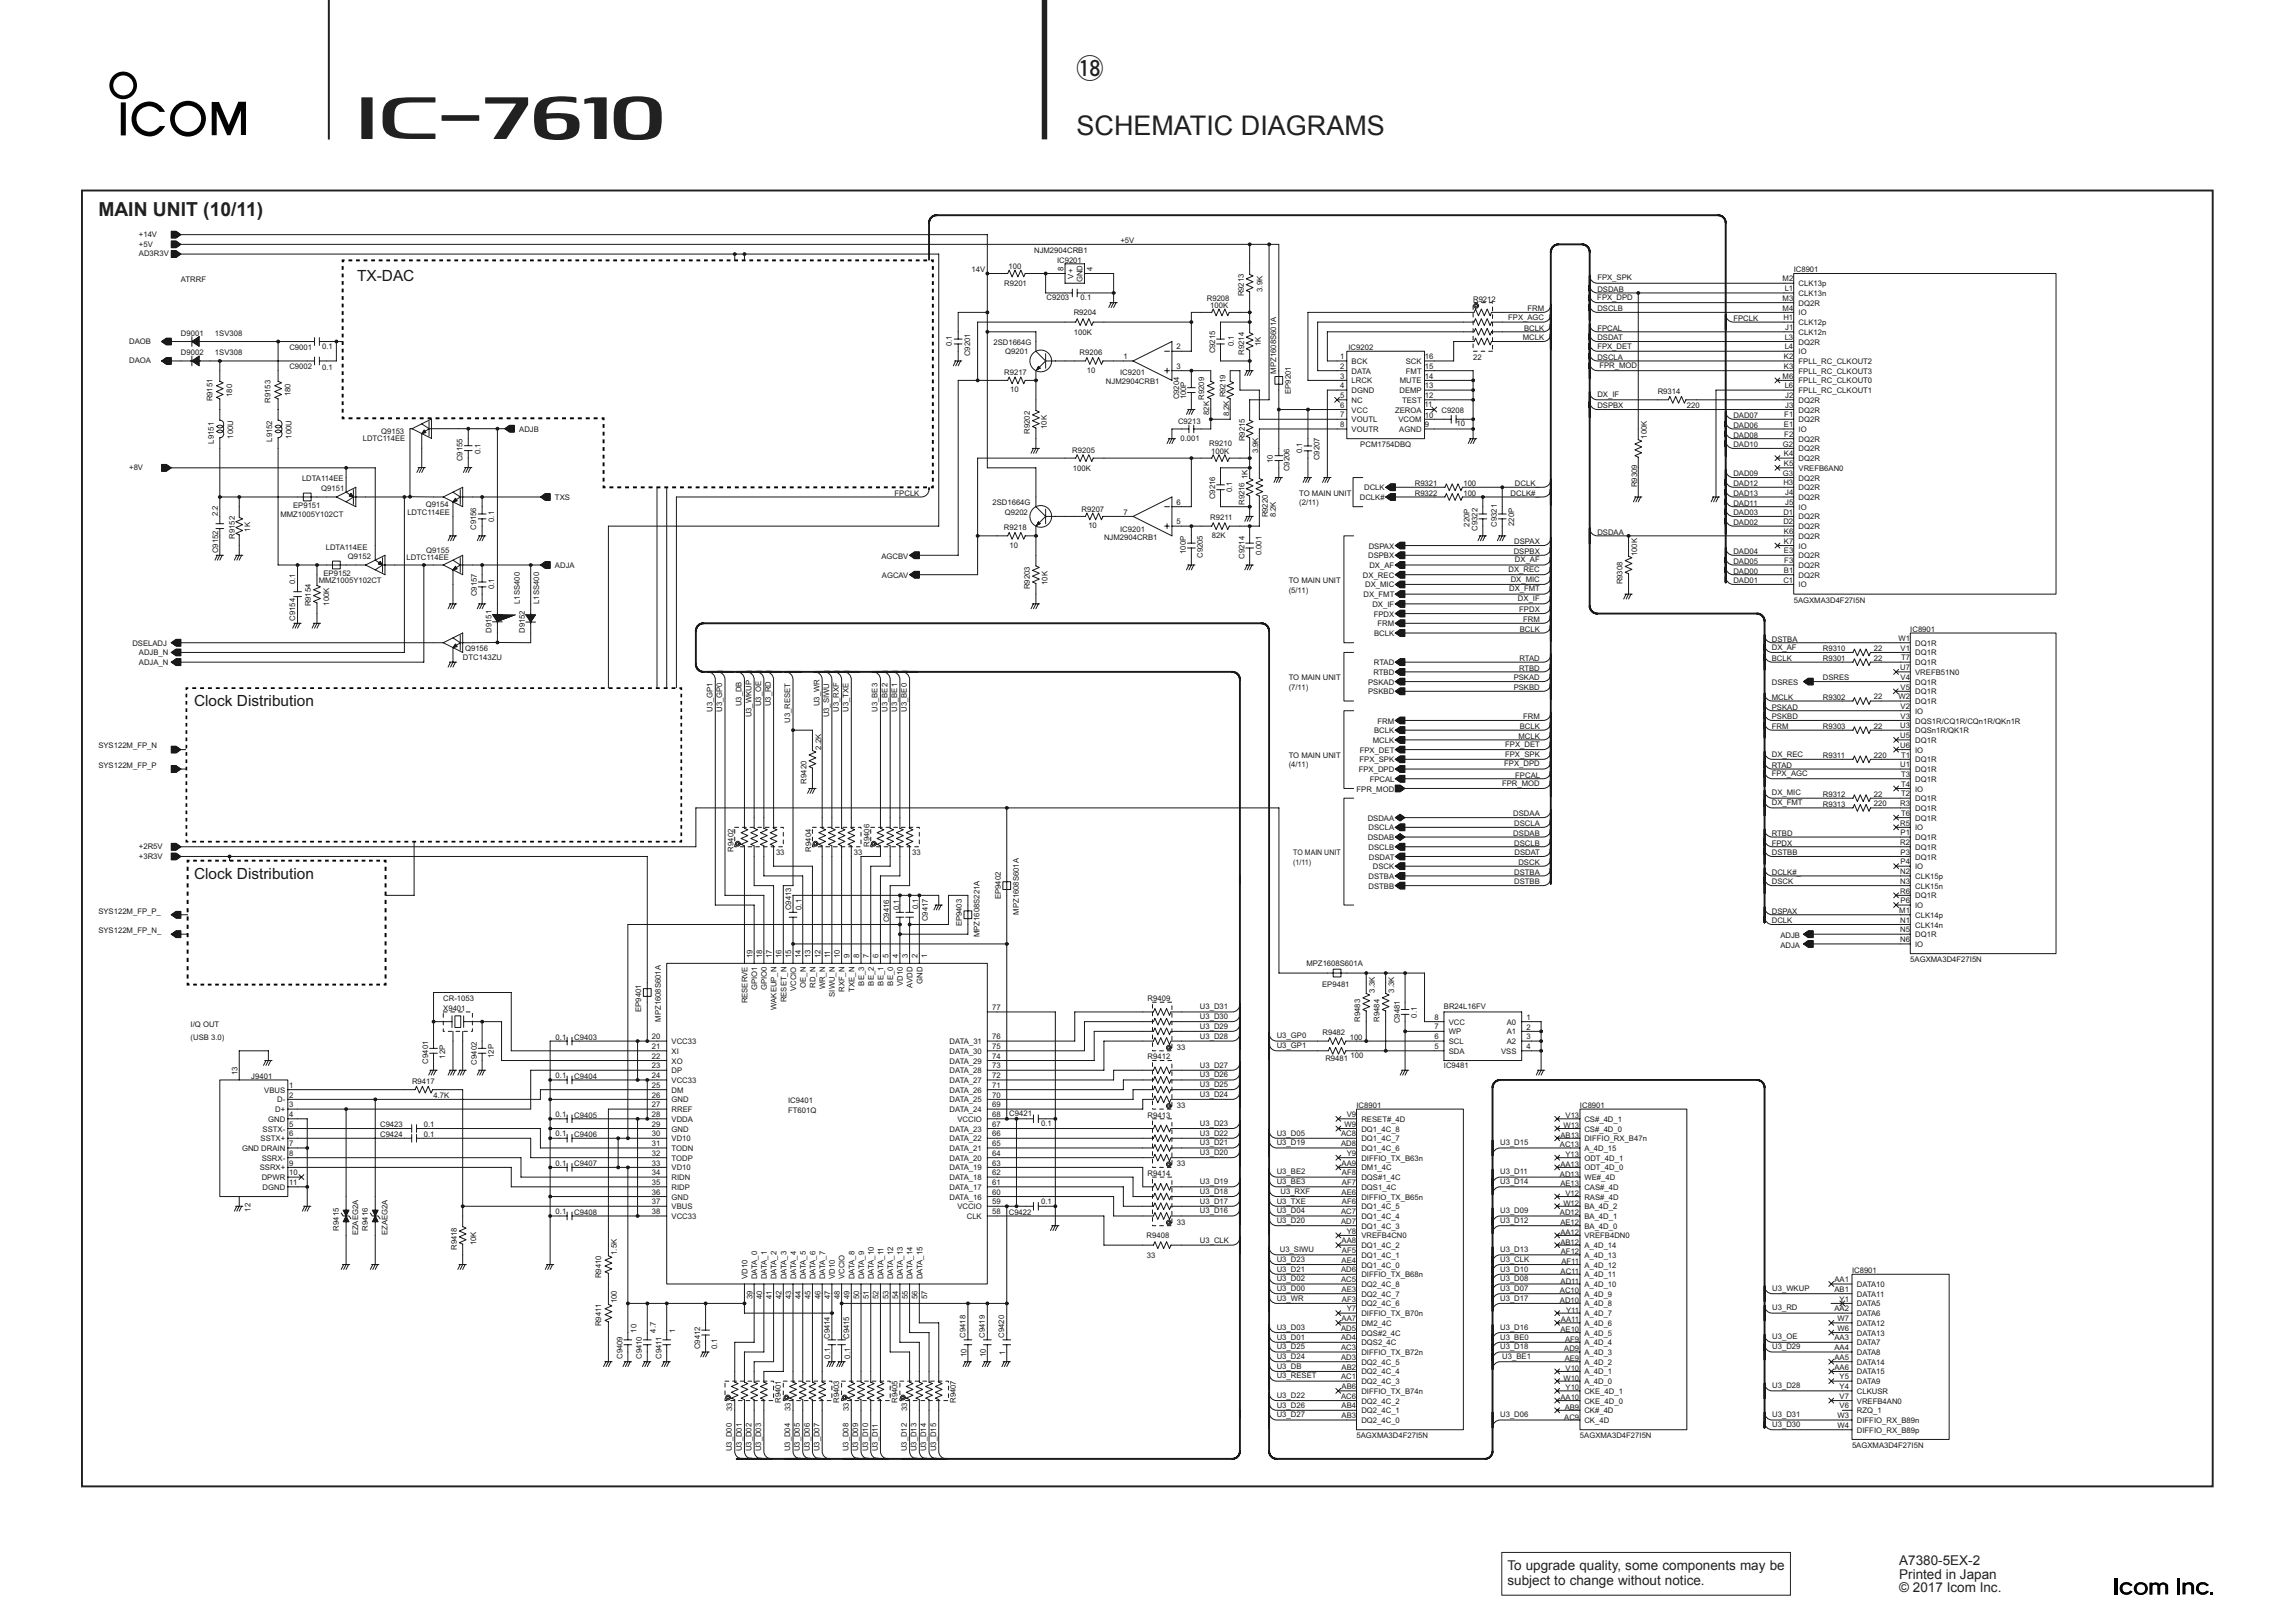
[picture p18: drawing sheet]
<svg xmlns="http://www.w3.org/2000/svg" width="420mm" height="297mm" viewBox="0 0 420 297" stroke-linecap="round" stroke-linejoin="round" font-family="sans-serif">
<defs><g id="words">
<g font-size="4.9" fill="#231f20">
<text x="197" y="14.2">!8</text>
<text x="197" y="24.8">SCHEMATIC DIAGRAMS</text>
</g>
<text font-size="3.5" fill="#231f20" x="18" y="39.4">MAIN UNIT (10/11)</text>
<g font-size="2.8" fill="#211613">
<text x="65.3" y="51.4">TX-DAC</text>
<text x="35.5" y="129.1">Clock Distribution</text>
<text x="35.5" y="160.8">Clock Distribution</text>
</g>
<g font-size="2.5" fill="#231f20">
<text x="275.9" y="287.3">To upgrade quality, some components may be</text>
<text x="347.6" y="286.5">A7380-5EX-2</text>
<text x="275.9" y="290.1">subject to change without notice.</text>
<text x="347.6" y="288.9">Printed in Japan</text>
<text x="347.6" y="291.4">© 2017 Icom Inc.</text>
</g>
<g font-size="1.4" fill="#211613">
<text x="25.4" y="43.4">+14V</text>
<text x="25.4" y="45.2">+5V</text>
<text x="25.4" y="46.9">AD3R3V</text>
<text x="189.3" y="46.3">NJM2904CRB1</text>
<text x="205" y="44.5">+5V</text>
<text x="33.1" y="51.6">ATRRF</text>
<text x="177.8" y="49.8">14V</text>
<text x="183.8" y="52.3">R9201</text>
<text x="184.6" y="49.2">100</text>
<text x="193.4" y="48.1">IC9201</text>
<text x="194.6" y="49.6" transform="rotate(-90 194.6 49.6)">8</text>
<text x="196.5" y="51" transform="rotate(-90 196.5 51)">V+</text>
<text x="198.1" y="51.7" transform="rotate(-90 198.1 51.7)">GND</text>
<text x="199.9" y="49.6" transform="rotate(-90 199.9 49.6)">4</text>
<text x="231.1" y="53.4" transform="rotate(-90 231.1 53.4)">3.9K</text>
<text x="292.3" y="51.3">FPX_SPK</text>
<text x="292.3" y="53.4">DSDAB</text>
<text x="326.2" y="51.5">M2</text>
<text x="326.6" y="53.3">L1</text>
<text x="328.3" y="49.8">IC8901</text>
<text x="329.1" y="52.4">CLK13p</text>
<text x="191.5" y="54.9">C9203</text>
<text x="196.5" y="57.6">R9204</text>
<text x="197.8" y="54.9">0.1</text>
<text x="220.9" y="55">R9208</text>
<text x="221.5" y="56.3">100K</text>
<text x="227.6" y="54.2" transform="rotate(-90 227.6 54.2)">R9213</text>
<text x="269.6" y="55.2">R9212</text>
<text x="276" y="58.5">FPX_AGC</text>
<text x="279.5" y="57">FRM</text>
<text x="292.3" y="55">FPX_DPD</text>
<text x="292.3" y="57">DSCLB</text>
<text x="317.2" y="58.7">FPCLK</text>
<text x="326.2" y="55.1">M3</text>
<text x="326.2" y="56.8">M4</text>
<text x="326.4" y="58.6">H1</text>
<text x="329.1" y="54.2">CLK13n</text>
<text x="329.1" y="55.9">DQ2R</text>
<text x="329.1" y="57.7">IO</text>
<text x="329.1" y="59.5">CLK12p</text>
<text x="23.6" y="62.9">DAOB</text>
<text x="33.1" y="61.4">D9001</text>
<text x="33.1" y="65">D9002</text>
<text x="39.3" y="61.4">1SV308</text>
<text x="39.3" y="65">1SV308</text>
<text x="53" y="64.1">C9001</text>
<text x="59" y="63.9">0.1</text>
<text x="174.2" y="63.4" transform="rotate(-90 174.2 63.4)">0.1</text>
<text x="177.6" y="65.2" transform="rotate(-90 177.6 65.2)">C9201</text>
<text x="181.8" y="63.1">2SD1664G</text>
<text x="184" y="64.8">Q9201</text>
<text x="196.5" y="61.2">100K</text>
<text x="197.6" y="65">R9206</text>
<text x="205.6" y="65.7">1</text>
<text x="215.3" y="63.9">2</text>
<text x="222.4" y="64.7" transform="rotate(-90 222.4 64.7)">C9215</text>
<text x="225.8" y="63.4" transform="rotate(-90 225.8 63.4)">0.1</text>
<text x="227.7" y="64.9" transform="rotate(-90 227.7 64.9)">R9214</text>
<text x="230.7" y="63.3" transform="rotate(-90 230.7 63.3)">1K</text>
<text x="245.3" y="65.7">1</text>
<text x="246.8" y="64.1">IC9202</text>
<text x="260.8" y="65.7">16</text>
<text x="269.6" y="65.8">22</text>
<text x="278.7" y="62.3">MCLK</text>
<text x="278.9" y="60.5">BCLK</text>
<text x="292.3" y="60.5">FPCAL</text>
<text x="292.3" y="65.8">DSCLA</text>
<text x="292.3" y="63.8">FPX_DET</text>
<text x="292.3" y="62.3">DSDAT</text>
<text x="326.5" y="65.7">K2</text>
<text x="326.6" y="62.2">L3</text>
<text x="326.6" y="63.9">L4</text>
<text x="326.7" y="60.4">J1</text>
<text x="329.1" y="61.3">CLK12n</text>
<text x="329.1" y="63.1">DQ2R</text>
<text x="329.1" y="64.8">IO</text>
<text x="23.6" y="66.5">DAOA</text>
<text x="53" y="67.5">C9002</text>
<text x="59" y="67.6">0.1</text>
<text x="183.8" y="68.6">R9217</text>
<text x="184.9" y="71.8">10</text>
<text x="198.9" y="68.2">10</text>
<text x="202.4" y="70.3">NJM2904CRB1</text>
<text x="205" y="68.6">IC9201</text>
<text x="215.3" y="67.5">3</text>
<text x="233.6" y="68.4" transform="rotate(-90 233.6 68.4)">MPZ1608S601A</text>
<text x="245.3" y="67.5">2</text>
<text x="245.3" y="69.3">3</text>
<text x="245.3" y="71.1">4</text>
<text x="247.4" y="66.6">BCK</text>
<text x="247.4" y="68.4">DATA</text>
<text x="247.4" y="70.2">LRCK</text>
<text x="247.4" y="71.9">DGND</text>
<text x="256.1" y="71.9">DEMP</text>
<text x="256.2" y="70.2">MUTE</text>
<text x="257.3" y="66.6">SCK</text>
<text x="257.3" y="68.4">FMT</text>
<text x="260.8" y="71.1">13</text>
<text x="260.8" y="69.3">14</text>
<text x="260.8" y="67.5">15</text>
<text x="292.7" y="67.3">FPR_MOD</text>
<text x="326.2" y="69.3">M6</text>
<text x="326.5" y="67.5">K3</text>
<text x="326.6" y="71.1">L6</text>
<text x="329.1" y="66.6">FPLL_RC_CLKOUT2</text>
<text x="329.1" y="68.4">FPLL_RC_CLKOUT3</text>
<text x="329.1" y="70.2">FPLL_RC_CLKOUT0</text>
<text x="329.1" y="71.9">FPLL_RC_CLKOUT1</text>
<text x="38.9" y="73.5" transform="rotate(-90 38.9 73.5)">R9151</text>
<text x="42.5" y="72.6" transform="rotate(-90 42.5 72.6)">180</text>
<text x="49.5" y="73.7" transform="rotate(-90 49.5 73.7)">R9153</text>
<text x="53.2" y="72.5" transform="rotate(-90 53.2 72.5)">180</text>
<text x="215.6" y="77.5">C9213</text>
<text x="215.8" y="73.1" transform="rotate(-90 215.8 73.1)">C9204</text>
<text x="217.1" y="73.1" transform="rotate(-90 217.1 73.1)">100P</text>
<text x="220.4" y="73.2" transform="rotate(-90 220.4 73.2)">R9209</text>
<text x="221.3" y="75.9" transform="rotate(-90 221.3 75.9)">82K</text>
<text x="224.3" y="72.7" transform="rotate(-90 224.3 72.7)">R9219</text>
<text x="224.9" y="76.2" transform="rotate(-90 224.9 76.2)">8.2K</text>
<text x="236.2" y="72.1" transform="rotate(-90 236.2 72.1)">EP9201</text>
<text x="245.3" y="72.8">5</text>
<text x="245.3" y="74.6">6</text>
<text x="245.3" y="76.4">7</text>
<text x="247.4" y="73.7">NC</text>
<text x="247.4" y="75.5">VCC</text>
<text x="247.4" y="77.3">VOUTL</text>
<text x="255.3" y="75.5">ZEROA</text>
<text x="255.9" y="77.3">VCOM</text>
<text x="256.6" y="73.7">TEST</text>
<text x="260.7" y="74.5">11</text>
<text x="260.8" y="76.5">10</text>
<text x="260.8" y="72.8">12</text>
<text x="263.8" y="75.6">C9208</text>
<text x="292.3" y="74.7">DSPBX</text>
<text x="292.3" y="72.7">DX_IF</text>
<text x="303.4" y="72.1">R9314</text>
<text x="308.7" y="74.7">220</text>
<text x="317.2" y="76.5">DAD07</text>
<text x="326.5" y="76.4">F1</text>
<text x="326.7" y="72.8">J2</text>
<text x="326.7" y="74.6">J3</text>
<text x="329.1" y="73.7">DQ2R</text>
<text x="329.1" y="75.5">DQ2R</text>
<text x="329.1" y="77.3">DQ2R</text>
<text x="39.1" y="81.2" transform="rotate(-90 39.1 81.2)">L9151</text>
<text x="42.7" y="80.3" transform="rotate(-90 42.7 80.3)">100U</text>
<text x="49.8" y="80.8" transform="rotate(-90 49.8 80.8)">L9152</text>
<text x="53.3" y="80.3" transform="rotate(-90 53.3 80.3)">100U</text>
<text x="66.4" y="80.8">LDTC114EE</text>
<text x="69.7" y="79.3">Q9153</text>
<text x="87.9" y="83.1" transform="rotate(-90 87.9 83.1)">0.1</text>
<text x="95" y="79">ADJB</text>
<text x="188.5" y="79.4" transform="rotate(-90 188.5 79.4)">R9202</text>
<text x="191.6" y="78.5" transform="rotate(-90 191.6 78.5)">10K</text>
<text x="196.2" y="82.9">R9205</text>
<text x="216" y="80.6">0.001</text>
<text x="221.3" y="81.6">R9210</text>
<text x="221.7" y="83">100K</text>
<text x="227.8" y="80.7" transform="rotate(-90 227.8 80.7)">R9215</text>
<text x="230.3" y="82.9" transform="rotate(-90 230.3 82.9)">3.9K</text>
<text x="238.3" y="82.9" transform="rotate(-90 238.3 82.9)">0.1</text>
<text x="245.3" y="78.2">8</text>
<text x="247.4" y="79.1">VOUTR</text>
<text x="248.9" y="81.8">PCM1754DBQ</text>
<text x="256.1" y="79.1">AGND</text>
<text x="260.8" y="78.2">9</text>
<text x="266.6" y="78">10</text>
<text x="301.4" y="80.3" transform="rotate(-90 301.4 80.3)">100K</text>
<text x="317.2" y="78.3">DAD06</text>
<text x="317.2" y="80.1">DAD08</text>
<text x="317.2" y="81.8">DAD10</text>
<text x="326.3" y="81.7">G2</text>
<text x="326.5" y="78.2">E1</text>
<text x="326.5" y="83.5">K4</text>
<text x="326.5" y="79.9">F2</text>
<text x="329.1" y="79.1">IO</text>
<text x="329.1" y="80.8">DQ2R</text>
<text x="329.1" y="82.6">DQ2R</text>
<text x="23.6" y="86.1">+8V</text>
<text x="55.3" y="88.1">LDTA114EE</text>
<text x="58.8" y="89.9">Q9151</text>
<text x="84.6" y="84.4" transform="rotate(-90 84.6 84.4)">C9155</text>
<text x="196.4" y="86.1">100K</text>
<text x="228.3" y="87.7" transform="rotate(-90 228.3 87.7)">1K</text>
<text x="233" y="84.7" transform="rotate(-90 233 84.7)">10</text>
<text x="236" y="86.2" transform="rotate(-90 236 86.2)">C9206</text>
<text x="241.4" y="84.2" transform="rotate(-90 241.4 84.2)">C9207</text>
<text x="249.6" y="89.7">DCLK</text>
<text x="258.9" y="89">R9321</text>
<text x="267.8" y="89">100</text>
<text x="277.2" y="89">DCLK_</text>
<text x="299.6" y="89.2" transform="rotate(-90 299.6 89.2)">R9309</text>
<text x="317.2" y="87.2">DAD09</text>
<text x="317.2" y="89">DAD12</text>
<text x="326.3" y="87.1">G3</text>
<text x="326.4" y="88.8">H3</text>
<text x="326.5" y="85.3">K5</text>
<text x="329.1" y="84.4">DQ2R</text>
<text x="329.1" y="86.2">VREFB6AN0</text>
<text x="329.1" y="87.9">DQ2R</text>
<text x="329.1" y="89.7">DQ2R</text>
<text x="39.9" y="94.5" transform="rotate(-90 39.9 94.5)">2.2</text>
<text x="51.3" y="94.6">MMZ1005Y102CT</text>
<text x="53.6" y="93">EP9151</text>
<text x="74.5" y="94.2">LDTC114EE</text>
<text x="77.9" y="92.8">Q9154</text>
<text x="90.4" y="95.5" transform="rotate(-90 90.4 95.5)">0.1</text>
<text x="101.6" y="91.5">TXS</text>
<text x="163.7" y="90.7">FPCLK</text>
<text x="181.6" y="92.4">2SD1664G</text>
<text x="183.9" y="94.2">Q9202</text>
<text x="197.9" y="93.7">R9207</text>
<text x="205.6" y="94.2">7</text>
<text x="215.3" y="92.3">6</text>
<text x="215.3" y="95.9">5</text>
<text x="221.5" y="95.2">R9211</text>
<text x="222.4" y="91.3" transform="rotate(-90 222.4 91.3)">C9216</text>
<text x="225.5" y="90.1" transform="rotate(-90 225.5 90.1)">0.1</text>
<text x="227.7" y="92.4" transform="rotate(-90 227.7 92.4)">R9216</text>
<text x="232" y="94.7" transform="rotate(-90 232 94.7)">R9220</text>
<text x="233.5" y="94.7" transform="rotate(-90 233.5 94.7)">8.2K</text>
<text x="237.8" y="90.7">TO MAIN UNIT</text>
<text x="237.8" y="92.4">(2/11)</text>
<text x="248.9" y="91.5">DCLK#</text>
<text x="258.9" y="90.7">R9322</text>
<text x="267.8" y="90.7">100</text>
<text x="276.5" y="90.7">DCLK#_</text>
<text x="317.2" y="90.7">DAD13</text>
<text x="317.2" y="92.5">DAD11</text>
<text x="317.2" y="94.3">DAD03</text>
<text x="326.4" y="94.2">D1</text>
<text x="326.4" y="95.9">D2</text>
<text x="326.7" y="90.6">J4</text>
<text x="326.7" y="92.4">J5</text>
<text x="329.1" y="91.5">DQ2R</text>
<text x="329.1" y="93.3">IO</text>
<text x="329.1" y="95.1">DQ2R</text>
<text x="39.9" y="101.3" transform="rotate(-90 39.9 101.3)">C9152</text>
<text x="42.9" y="98.6" transform="rotate(-90 42.9 98.6)">R9152</text>
<text x="45.8" y="97.3" transform="rotate(-90 45.8 97.3)">1K</text>
<text x="59.6" y="100.6">LDTA114EE</text>
<text x="78" y="101.1">Q9155</text>
<text x="87.1" y="97" transform="rotate(-90 87.1 97)">C9156</text>
<text x="183.7" y="97">R9218</text>
<text x="184.8" y="100.3">10</text>
<text x="199.2" y="96.6">10</text>
<text x="202" y="98.7">NJM2904CRB1</text>
<text x="205" y="97.3">IC9201</text>
<text x="217" y="101.4" transform="rotate(-90 217 101.4)">100P</text>
<text x="221.8" y="98.5">82K</text>
<text x="230.8" y="101.6" transform="rotate(-90 230.8 101.6)">0.001</text>
<text x="250.5" y="100.4">DSPAX</text>
<text x="268.9" y="96.4" transform="rotate(-90 268.9 96.4)">220P</text>
<text x="270.4" y="97.1" transform="rotate(-90 270.4 97.1)">C9322</text>
<text x="273.9" y="96.4" transform="rotate(-90 273.9 96.4)">C9321</text>
<text x="277" y="101.4">DSPBX</text>
<text x="277.1" y="96.2" transform="rotate(-90 277.1 96.2)">220P</text>
<text x="277.1" y="99.6">DSPAX</text>
<text x="292.3" y="97.8">DSDAA</text>
<text x="299.6" y="101.8" transform="rotate(-90 299.6 101.8)">100K</text>
<text x="317.2" y="101.4">DAD04</text>
<text x="317.2" y="96.1">DAD02</text>
<text x="326.5" y="97.7">K6</text>
<text x="326.5" y="99.5">K7</text>
<text x="326.5" y="101.3">E3</text>
<text x="329.1" y="96.8">DQ2R</text>
<text x="329.1" y="98.6">DQ2R</text>
<text x="329.1" y="100.4">IO</text>
<text x="54" y="106.9" transform="rotate(-90 54 106.9)">0.1</text>
<text x="58.3" y="106.7">MMZ1005Y102CT</text>
<text x="59.2" y="105.4">EP9152</text>
<text x="63.7" y="102.3">Q9152</text>
<text x="74.4" y="102.6">LDTC114EE</text>
<text x="90.4" y="107.8" transform="rotate(-90 90.4 107.8)">0.1</text>
<text x="101.6" y="103.9">ADJA</text>
<text x="161.3" y="102.3">AGCBV</text>
<text x="161.4" y="105.8">AGCAV</text>
<text x="188.5" y="107.8" transform="rotate(-90 188.5 107.8)">R9203</text>
<text x="191.7" y="107" transform="rotate(-90 191.7 107)">10K</text>
<text x="220.1" y="102.1" transform="rotate(-90 220.1 102.1)">C9205</text>
<text x="227.7" y="102.3" transform="rotate(-90 227.7 102.3)">C9214</text>
<text x="235.8" y="106.7">TO MAIN UNIT</text>
<text x="249.4" y="105.7">DX_REC</text>
<text x="249.8" y="107.5">DX_MIC</text>
<text x="250.4" y="102.2">DSPBX</text>
<text x="250.6" y="103.9">DX_AF</text>
<text x="276.1" y="104.7">DX_REC</text>
<text x="276.5" y="106.4">DX_MIC</text>
<text x="277.3" y="102.9">DX_AF</text>
<text x="296.9" y="106.9" transform="rotate(-90 296.9 106.9)">R9308</text>
<text x="317.2" y="103.2">DAD05</text>
<text x="317.2" y="105">DAD00</text>
<text x="317.2" y="106.7">DAD01</text>
<text x="326.4" y="106.6">C1</text>
<text x="326.5" y="104.8">B1</text>
<text x="326.5" y="103.1">F3</text>
<text x="329.1" y="102.2">DQ2R</text>
<text x="329.1" y="104">DQ2R</text>
<text x="329.1" y="105.7">DQ2R</text>
<text x="329.1" y="107.5">IO</text>
<text x="54" y="113.6" transform="rotate(-90 54 113.6)">C9154</text>
<text x="56.9" y="111" transform="rotate(-90 56.9 111)">R9154</text>
<text x="60.2" y="110.8" transform="rotate(-90 60.2 110.8)">100K</text>
<text x="87.2" y="109.1" transform="rotate(-90 87.2 109.1)">C9157</text>
<text x="95.1" y="110.5" transform="rotate(-90 95.1 110.5)">L1SS400</text>
<text x="98.7" y="110.5" transform="rotate(-90 98.7 110.5)">L1SS400</text>
<text x="235.8" y="108.4">(5/11)</text>
<text x="249.5" y="109.3">DX_FMT</text>
<text x="251.2" y="111.1">DX_IF</text>
<text x="251.4" y="112.8">FPDX</text>
<text x="276.2" y="108.2">DX_FMT</text>
<text x="277.8" y="110">DX_IF</text>
<text x="278" y="112.1">FPDX</text>
<text x="278.7" y="113.8">FRM</text>
<text x="328.3" y="110.3">5AGXMA3D4F27I5N</text>
<text x="24.2" y="118.3">DSELADJ</text>
<text x="25.4" y="119.8">ADJB_N</text>
<text x="85.1" y="119.1">Q9156</text>
<text x="89.9" y="115.8" transform="rotate(-90 89.9 115.8)">D9151</text>
<text x="96" y="115.8" transform="rotate(-90 96 115.8)">D9152</text>
<text x="251.5" y="116.4">BCLK</text>
<text x="252.1" y="114.6">FRM</text>
<text x="278.1" y="115.6">BCLK</text>
<text x="324.2" y="117.4">DSTBA</text>
<text x="324.2" y="119">DX_AF</text>
<text x="333.6" y="119.2">R9310</text>
<text x="342.9" y="119.1">22</text>
<text x="347.4" y="117.3">W1</text>
<text x="347.8" y="119.1">V1</text>
<text x="349.6" y="115.6">IC8901</text>
<text x="350.5" y="118.2">DQ1R</text>
<text x="350.5" y="120">DQ1R</text>
<text x="25.4" y="121.6">ADJA_N</text>
<text x="84.7" y="120.8">DTC143ZU</text>
<text x="235.8" y="124.5">TO MAIN UNIT</text>
<text x="250.4" y="125.3">PSKAD</text>
<text x="251.3" y="123.5">RTBD</text>
<text x="251.5" y="121.7">RTAD</text>
<text x="277" y="124.5">PSKAD</text>
<text x="278" y="122.7">RTBD</text>
<text x="278.1" y="121">RTAD</text>
<text x="324.2" y="125.3">DSRES</text>
<text x="324.2" y="121">BCLK</text>
<text x="333.6" y="121">R9301</text>
<text x="333.6" y="124.5">DSRES</text>
<text x="342.9" y="120.9">22</text>
<text x="347.7" y="122.6">U7</text>
<text x="347.8" y="124.4">V4</text>
<text x="347.9" y="120.8">T7</text>
<text x="350.5" y="121.7">DQ1R</text>
<text x="350.5" y="123.5">VREFB51N0</text>
<text x="350.5" y="125.3">DQ1R</text>
<text x="130.4" y="130.3" transform="rotate(-90 130.4 130.3)">U3_GP1</text>
<text x="132.2" y="130.3" transform="rotate(-90 132.2 130.3)">U3_GP0</text>
<text x="135.7" y="129.2" transform="rotate(-90 135.7 129.2)">U3_DB</text>
<text x="137.5" y="131.3" transform="rotate(-90 137.5 131.3)">U3_WKUP</text>
<text x="139.3" y="129.2" transform="rotate(-90 139.3 129.2)">U3_OE</text>
<text x="141.1" y="129.2" transform="rotate(-90 141.1 129.2)">U3_RD</text>
<text x="150" y="129.2" transform="rotate(-90 150 129.2)">U3_WR</text>
<text x="151.7" y="131.3" transform="rotate(-90 151.7 131.3)">U3_SIWU</text>
<text x="153.5" y="130.3" transform="rotate(-90 153.5 130.3)">U3_RXF</text>
<text x="155.3" y="130.3" transform="rotate(-90 155.3 130.3)">U3_TXE</text>
<text x="160.6" y="130.3" transform="rotate(-90 160.6 130.3)">U3_BE3</text>
<text x="162.4" y="130.3" transform="rotate(-90 162.4 130.3)">U3_BE2</text>
<text x="164.2" y="130.3" transform="rotate(-90 164.2 130.3)">U3_BE1</text>
<text x="166" y="130.3" transform="rotate(-90 166 130.3)">U3_BE0</text>
<text x="235.8" y="126.2">(7/11)</text>
<text x="250.4" y="127.1">PSKBD</text>
<text x="277" y="126.3">PSKBD</text>
<text x="278.7" y="131.6">FRM</text>
<text x="324.2" y="129.8">PSKAD</text>
<text x="324.2" y="128.1">MCLK</text>
<text x="324.2" y="131.6">PSKBD</text>
<text x="333.6" y="128.1">R9302</text>
<text x="342.9" y="128">22</text>
<text x="347.5" y="128">W2</text>
<text x="347.8" y="126.2">V5</text>
<text x="347.8" y="129.7">V2</text>
<text x="347.8" y="131.5">V3</text>
<text x="350.5" y="127.1">DQ1R</text>
<text x="350.5" y="128.8">DQ1R</text>
<text x="350.5" y="130.6">IO</text>
<text x="18" y="137">SYS122M_FP_N</text>
<text x="144.6" y="132.3" transform="rotate(-90 144.6 132.3)">U3_RESET</text>
<text x="150.3" y="137.2" transform="rotate(-90 150.3 137.2)">2.2K</text>
<text x="248.8" y="137.7">FPX_DET</text>
<text x="251.2" y="136">MCLK</text>
<text x="251.5" y="134.2">BCLK</text>
<text x="252.1" y="132.4">FRM</text>
<text x="275.5" y="136.7">FPX_DET</text>
<text x="277.9" y="135.2">MCLK</text>
<text x="278.1" y="133.4">BCLK</text>
<text x="324.2" y="133.4">FRM</text>
<text x="333.6" y="133.4">R9303</text>
<text x="342.9" y="133.3">22</text>
<text x="347.7" y="133.3">U3</text>
<text x="347.7" y="135.1">U5</text>
<text x="347.7" y="136.8">U6</text>
<text x="350.5" y="132.4">DQS1R/CQ1R/CQn1R/QKn1R</text>
<text x="350.5" y="134.2">DQSn1R/QK1R</text>
<text x="350.5" y="136">DQ1R</text>
<text x="350.5" y="137.7">IO</text>
<text x="18" y="140.5">SYS122M_FP_P</text>
<text x="147.6" y="143.4" transform="rotate(-90 147.6 143.4)">R9420</text>
<text x="235.8" y="138.7">TO MAIN UNIT</text>
<text x="235.8" y="140.4">(4/11)</text>
<text x="248.7" y="141.3">FPX_DPD</text>
<text x="248.8" y="139.5">FPX_SPK</text>
<text x="250.7" y="143.1">FPCAL</text>
<text x="274.9" y="143.8">FPR_MOD</text>
<text x="275.3" y="140.2">FPX_DPD</text>
<text x="275.5" y="138.4">FPX_SPK</text>
<text x="277.3" y="142.3">FPCAL</text>
<text x="324.2" y="140.5">RTAD</text>
<text x="324.2" y="142">FPX_AGC</text>
<text x="324.3" y="138.4">DX_REC</text>
<text x="333.6" y="138.7">R9311</text>
<text x="342.9" y="138.7">220</text>
<text x="347.7" y="140.4">U1</text>
<text x="347.9" y="138.6">T1</text>
<text x="347.9" y="142.2">T3</text>
<text x="347.9" y="144">T4</text>
<text x="350.5" y="139.5">DQ1R</text>
<text x="350.5" y="141.3">DQ1R</text>
<text x="350.5" y="143.1">DQ1R</text>
<text x="248.3" y="144.8">FPR_MOD</text>
<text x="276.9" y="149.4">DSDAA</text>
<text x="324.3" y="145.6">DX_MIC</text>
<text x="324.3" y="147.3">DX_FMT</text>
<text x="333.6" y="145.9">R9312</text>
<text x="333.6" y="147.6">R9313</text>
<text x="342.9" y="145.8">22</text>
<text x="342.9" y="147.6">220</text>
<text x="347.7" y="147.5">R3</text>
<text x="347.9" y="145.7">T2</text>
<text x="347.9" y="149.3">T6</text>
<text x="350.5" y="144.8">IO</text>
<text x="350.5" y="146.6">DQ1R</text>
<text x="350.5" y="148.4">DQ1R</text>
<text x="25.4" y="155.4">+2R5V</text>
<text x="134.2" y="155.8" transform="rotate(-90 134.2 155.8)">R9402</text>
<text x="148.5" y="155.8" transform="rotate(-90 148.5 155.8)">R9404</text>
<text x="159.1" y="155" transform="rotate(-90 159.1 155)">R9406</text>
<text x="250.3" y="150.2">DSDAA</text>
<text x="250.3" y="153.7">DSDAB</text>
<text x="250.5" y="152">DSCLA</text>
<text x="250.5" y="155.5">DSCLB</text>
<text x="276.9" y="153">DSDAB</text>
<text x="277.1" y="151.2">DSCLA</text>
<text x="277.1" y="154.7">DSCLB</text>
<text x="324.2" y="153">RTBD</text>
<text x="324.2" y="154.7">FPDX</text>
<text x="347.7" y="151.1">R5</text>
<text x="347.7" y="154.6">R2</text>
<text x="347.8" y="152.8">P1</text>
<text x="350.5" y="150.2">DQ1R</text>
<text x="350.5" y="152">IO</text>
<text x="350.5" y="153.7">DQ1R</text>
<text x="350.5" y="155.5">DQ1R</text>
<text x="25.4" y="157.2">+3R3V</text>
<text x="142" y="156.5">33</text>
<text x="156.2" y="156.5">33</text>
<text x="166.9" y="156.5">33</text>
<text x="236.7" y="156.5">TO MAIN UNIT</text>
<text x="236.7" y="158.2">(1/11)</text>
<text x="250.5" y="160.8">DSTBA</text>
<text x="250.5" y="157.3">DSDAT</text>
<text x="251.2" y="159.1">DSCK</text>
<text x="277.1" y="160.1">DSTBA</text>
<text x="277.1" y="161.9">DSTBB</text>
<text x="277.2" y="156.5">DSDAT</text>
<text x="277.9" y="158.3">DSCK</text>
<text x="324.2" y="156.5">DSTBB</text>
<text x="324.2" y="161.9">DSCK</text>
<text x="324.2" y="160.1">DCLK#_</text>
<text x="347.7" y="160">N2</text>
<text x="347.7" y="161.7">N3</text>
<text x="347.8" y="156.4">P3</text>
<text x="347.8" y="158.2">P4</text>
<text x="350.5" y="157.3">DQ1R</text>
<text x="350.5" y="159.1">IO</text>
<text x="350.5" y="160.8">CLK15p</text>
<text x="18" y="167.2">SYS122M_FP_P_</text>
<text x="144.8" y="166.5" transform="rotate(-90 144.8 166.5)">C9413</text>
<text x="146.7" y="166.5" transform="rotate(-90 146.7 166.5)">0.1</text>
<text x="164.6" y="166.5" transform="rotate(-90 164.6 166.5)">0.1</text>
<text x="168" y="166.4" transform="rotate(-90 168 166.4)">0.1</text>
<text x="183.1" y="164.5" transform="rotate(-90 183.1 164.5)">EP9402</text>
<text x="186.4" y="167.4" transform="rotate(-90 186.4 167.4)">MPZ1608S601A</text>
<text x="250.5" y="162.6">DSTBB</text>
<text x="324.2" y="167.2">DSPAX</text>
<text x="347.6" y="167.1">M1</text>
<text x="347.7" y="163.5">R6</text>
<text x="347.8" y="165.3">P6</text>
<text x="350.5" y="162.6">CLK15n</text>
<text x="350.5" y="164.4">DQ1R</text>
<text x="350.5" y="166.2">IO</text>
<text x="350.5" y="168">CLK14p</text>
<text x="18" y="170.7">SYS122M_FP_N_</text>
<text x="162.7" y="168.7" transform="rotate(-90 162.7 168.7)">C9416</text>
<text x="169.8" y="168.6" transform="rotate(-90 169.8 168.6)">C9417</text>
<text x="176" y="169.5" transform="rotate(-90 176 169.5)">EP9403</text>
<text x="179.2" y="171.5" transform="rotate(-90 179.2 171.5)">MPZ1608S221A</text>
<text x="324.2" y="169">DCLK_</text>
<text x="325.8" y="171.6">ADJB</text>
<text x="325.8" y="173.4">ADJA</text>
<text x="347.7" y="168.8">N1</text>
<text x="347.7" y="170.6">N5</text>
<text x="347.7" y="172.4">N6</text>
<text x="350.5" y="169.7">CLK14n</text>
<text x="350.5" y="171.5">DQ1R</text>
<text x="350.5" y="173.3">IO</text>
<text x="137.7" y="175.4" transform="rotate(-90 137.7 175.4)">19</text>
<text x="139.5" y="175.4" transform="rotate(-90 139.5 175.4)">18</text>
<text x="141.2" y="175.4" transform="rotate(-90 141.2 175.4)">17</text>
<text x="143" y="175.4" transform="rotate(-90 143 175.4)">16</text>
<text x="144.8" y="175.4" transform="rotate(-90 144.8 175.4)">15</text>
<text x="146.6" y="175.4" transform="rotate(-90 146.6 175.4)">14</text>
<text x="148.4" y="175.4" transform="rotate(-90 148.4 175.4)">13</text>
<text x="150.1" y="175.4" transform="rotate(-90 150.1 175.4)">12</text>
<text x="151.9" y="175.4" transform="rotate(-90 151.9 175.4)">11</text>
<text x="153.7" y="175.4" transform="rotate(-90 153.7 175.4)">10</text>
<text x="155.5" y="175.4" transform="rotate(-90 155.5 175.4)">9</text>
<text x="157.2" y="175.4" transform="rotate(-90 157.2 175.4)">8</text>
<text x="159" y="175.4" transform="rotate(-90 159 175.4)">7</text>
<text x="160.8" y="175.4" transform="rotate(-90 160.8 175.4)">6</text>
<text x="162.6" y="175.4" transform="rotate(-90 162.6 175.4)">5</text>
<text x="164.4" y="175.4" transform="rotate(-90 164.4 175.4)">4</text>
<text x="166.1" y="175.4" transform="rotate(-90 166.1 175.4)">3</text>
<text x="167.9" y="175.4" transform="rotate(-90 167.9 175.4)">2</text>
<text x="169.7" y="175.4" transform="rotate(-90 169.7 175.4)">1</text>
<text x="239.1" y="176.7">MPZ1608S601A</text>
<text x="349.6" y="176.1">5AGXMA3D4F27I5N</text>
<text x="81.1" y="183.2">CR-1053</text>
<text x="81.1" y="185">X9401</text>
<text x="117.4" y="185.2" transform="rotate(-90 117.4 185.2)">EP9401</text>
<text x="136.8" y="183.6" transform="rotate(-90 136.8 183.6)">RESERVE</text>
<text x="138.6" y="181.2" transform="rotate(-90 138.6 181.2)">GPIO1</text>
<text x="140.4" y="181.2" transform="rotate(-90 140.4 181.2)">GPIO0</text>
<text x="142.1" y="184.8" transform="rotate(-90 142.1 184.8)">WAKEUP_N</text>
<text x="143.9" y="183.4" transform="rotate(-90 143.9 183.4)">RESET_N</text>
<text x="145.7" y="181.4" transform="rotate(-90 145.7 181.4)">VCCIO</text>
<text x="147.5" y="180.8" transform="rotate(-90 147.5 180.8)">OE_N</text>
<text x="149.2" y="180.8" transform="rotate(-90 149.2 180.8)">RD_N</text>
<text x="151" y="181.1" transform="rotate(-90 151 181.1)">WR_N</text>
<text x="152.8" y="182.4" transform="rotate(-90 152.8 182.4)">SIWU_N</text>
<text x="154.6" y="181.5" transform="rotate(-90 154.6 181.5)">RXF_N</text>
<text x="156.4" y="181.5" transform="rotate(-90 156.4 181.5)">TXE_N</text>
<text x="158.1" y="180.4" transform="rotate(-90 158.1 180.4)">BE_3</text>
<text x="159.9" y="180.4" transform="rotate(-90 159.9 180.4)">BE_2</text>
<text x="161.7" y="180.4" transform="rotate(-90 161.7 180.4)">BE_1</text>
<text x="163.5" y="180.4" transform="rotate(-90 163.5 180.4)">BE_0</text>
<text x="165.2" y="180.4" transform="rotate(-90 165.2 180.4)">VD10</text>
<text x="167" y="180.7" transform="rotate(-90 167 180.7)">AVDD</text>
<text x="168.8" y="180" transform="rotate(-90 168.8 180)">GND</text>
<text x="181.6" y="184.9">77</text>
<text x="210" y="183.2">R9409</text>
<text x="219.6" y="184.7">U3_D31</text>
<text x="242" y="180.5">EP9481</text>
<text x="251.6" y="181.6" transform="rotate(-90 251.6 181.6)">3.3K</text>
<text x="255.2" y="181.6" transform="rotate(-90 255.2 181.6)">3.3K</text>
<text x="264.3" y="184.7">BR24L16FV</text>
<text x="34.9" y="187.9">I/Q OUT</text>
<text x="34.9" y="190.3">(USB 3.0)</text>
<text x="101.7" y="190.2">0.1</text>
<text x="105.1" y="190.2">C9403</text>
<text x="119.3" y="190.2">20</text>
<text x="119.3" y="192">21</text>
<text x="120.9" y="187" transform="rotate(-90 120.9 187)">MPZ1608S601A</text>
<text x="122.9" y="191.1">VCC33</text>
<text x="173.8" y="191.1">DATA_31</text>
<text x="181.6" y="192">75</text>
<text x="181.6" y="190.2">76</text>
<text x="219.6" y="188.3">U3_D29</text>
<text x="219.6" y="186.5">U3_D30</text>
<text x="219.6" y="190">U3_D28</text>
<text x="233.6" y="191.8">U3_GP1</text>
<text x="233.6" y="190">U3_GP0</text>
<text x="242" y="189.4">R9482</text>
<text x="247" y="190.2">100</text>
<text x="248.9" y="187" transform="rotate(-90 248.9 187)">R9483</text>
<text x="252.5" y="187" transform="rotate(-90 252.5 187)">R9484</text>
<text x="256.2" y="187.3" transform="rotate(-90 256.2 187.3)">C9481</text>
<text x="259.3" y="186.2" transform="rotate(-90 259.3 186.2)">0.1</text>
<text x="262.5" y="191.9">5</text>
<text x="262.5" y="190.2">6</text>
<text x="262.5" y="188.4">7</text>
<text x="262.5" y="186.6">8</text>
<text x="265.1" y="191.1">SCL</text>
<text x="265.1" y="189.3">WP</text>
<text x="265.1" y="187.5">VCC</text>
<text x="275.7" y="187.5">A0</text>
<text x="275.7" y="189.3">A1</text>
<text x="275.7" y="191.1">A2</text>
<text x="279.4" y="186.6">1</text>
<text x="279.4" y="188.4">2</text>
<text x="279.4" y="190.2">3</text>
<text x="279.4" y="192">4</text>
<text x="43.4" y="196.7" transform="rotate(-90 43.4 196.7)">13</text>
<text x="46" y="197.4">J9401</text>
<text x="78.4" y="194.6" transform="rotate(-90 78.4 194.6)">C9401</text>
<text x="81.5" y="193.8" transform="rotate(-90 81.5 193.8)">12P</text>
<text x="87.3" y="194.8" transform="rotate(-90 87.3 194.8)">C9402</text>
<text x="90.4" y="193.6" transform="rotate(-90 90.4 193.6)">12P</text>
<text x="101.7" y="197.3">0.1</text>
<text x="105.1" y="197.4">C9404</text>
<text x="119.3" y="193.7">22</text>
<text x="119.3" y="195.5">23</text>
<text x="119.3" y="197.3">24</text>
<text x="122.9" y="192.8">XI</text>
<text x="122.9" y="194.6">XO</text>
<text x="122.9" y="196.4">DP</text>
<text x="173.8" y="196.4">DATA_28</text>
<text x="173.8" y="194.6">DATA_29</text>
<text x="173.8" y="192.9">DATA_30</text>
<text x="181.6" y="197.3">72</text>
<text x="181.6" y="195.5">73</text>
<text x="181.6" y="193.7">74</text>
<text x="210" y="193.9">R9412</text>
<text x="215.4" y="192.1">33</text>
<text x="219.6" y="197.2">U3_D26</text>
<text x="219.6" y="195.4">U3_D27</text>
<text x="242.5" y="194.2">R9481</text>
<text x="247.2" y="193.6">100</text>
<text x="264.3" y="195.4">IC9481</text>
<text x="265.1" y="192.9">SDA</text>
<text x="274.7" y="192.9">VSS</text>
<text x="48.4" y="200">VBUS</text>
<text x="50.4" y="203.5">D+</text>
<text x="50.7" y="201.7">D-</text>
<text x="52.9" y="202.6">3</text>
<text x="52.9" y="200.9">2</text>
<text x="52.9" y="199.1">1</text>
<text x="75.4" y="198.3">R9417</text>
<text x="79.3" y="201">4.7K</text>
<text x="119.3" y="199.1">25</text>
<text x="119.3" y="200.9">26</text>
<text x="119.3" y="202.6">27</text>
<text x="122.9" y="198.2">VCC33</text>
<text x="122.9" y="200">DM</text>
<text x="122.9" y="201.7">GND</text>
<text x="122.9" y="203.5">RREF</text>
<text x="144.2" y="203.6">FT601Q</text>
<text x="144.2" y="201.9">IC9401</text>
<text x="173.8" y="203.5">DATA_24</text>
<text x="173.8" y="201.7">DATA_25</text>
<text x="173.8" y="200">DATA_26</text>
<text x="173.8" y="198.2">DATA_27</text>
<text x="181.6" y="202.6">69</text>
<text x="181.6" y="200.9">70</text>
<text x="181.6" y="199.1">71</text>
<text x="215.4" y="202.7">33</text>
<text x="219.6" y="198.9">U3_D25</text>
<text x="219.6" y="200.7">U3_D24</text>
<text x="248.3" y="202.7">IC8901</text>
<text x="289.1" y="202.7">IC8901</text>
<text x="47.7" y="208.9">SSTX+</text>
<text x="48.1" y="207.1">SSTX-</text>
<text x="49.1" y="205.3">GND</text>
<text x="52.9" y="209.7">7</text>
<text x="52.9" y="208">6</text>
<text x="52.9" y="206.2">5</text>
<text x="52.9" y="204.4">4</text>
<text x="69.6" y="208.1">C9424</text>
<text x="69.6" y="206.3">C9423</text>
<text x="77.6" y="208.1">0.1</text>
<text x="77.6" y="206.3">0.1</text>
<text x="101.7" y="207.9">0.1</text>
<text x="101.7" y="204.5">0.1</text>
<text x="105.1" y="208.1">C9406</text>
<text x="105.1" y="204.6">C9405</text>
<text x="119.3" y="204.4">28</text>
<text x="119.3" y="206.2">29</text>
<text x="119.3" y="208">30</text>
<text x="119.3" y="209.7">31</text>
<text x="122.9" y="205.3">VDDA</text>
<text x="122.9" y="207.1">GND</text>
<text x="122.9" y="208.9">VD10</text>
<text x="173.8" y="208.9">DATA_22</text>
<text x="173.8" y="207.1">DATA_23</text>
<text x="175.2" y="205.3">VCCIO</text>
<text x="181.6" y="209.7">65</text>
<text x="181.6" y="208">66</text>
<text x="181.6" y="206.2">67</text>
<text x="181.6" y="204.4">68</text>
<text x="184.7" y="204.2">C9421</text>
<text x="190.5" y="206.1">0.1</text>
<text x="210" y="204.5">R9413</text>
<text x="219.6" y="209.6">U3_D21</text>
<text x="219.6" y="207.8">U3_D22</text>
<text x="219.6" y="206">U3_D23</text>
<text x="233.6" y="207.8">U3_D05</text>
<text x="233.7" y="209.6">U3_D19</text>
<text x="245.4" y="208">AC8</text>
<text x="245.4" y="209.7">AD8</text>
<text x="246.1" y="206.2">W9</text>
<text x="246.5" y="204.4">V9</text>
<text x="249.1" y="205.3">RESET#_4D</text>
<text x="249.1" y="207.1">DQ1_4C_8</text>
<text x="249.1" y="208.9">DQ1_4C_7</text>
<text x="274.5" y="209.6">U3_D15</text>
<text x="285.5" y="210">AC13</text>
<text x="285.6" y="208.2">AB13</text>
<text x="286.1" y="206.4">W13</text>
<text x="286.5" y="204.6">V13</text>
<text x="290" y="205.3">CS#_4D_1</text>
<text x="290" y="207.1">CS#_4D_0</text>
<text x="290" y="208.9">DIFFIO_RX_B47n</text>
<text x="44.3" y="210.6">GND DRAIN</text>
<text x="47.5" y="214.2">SSRX+</text>
<text x="47.9" y="212.4">SSRX-</text>
<text x="47.9" y="216">DPWR</text>
<text x="52.9" y="215.1">10</text>
<text x="52.9" y="213.3">9</text>
<text x="52.9" y="211.5">8</text>
<text x="101.7" y="213.4">0.1</text>
<text x="105.1" y="213.4">C9407</text>
<text x="119.3" y="211.5">32</text>
<text x="119.3" y="213.3">33</text>
<text x="119.3" y="215.1">34</text>
<text x="122.9" y="210.6">TODN</text>
<text x="122.9" y="212.4">TODP</text>
<text x="122.9" y="214.2">VD10</text>
<text x="122.9" y="216">RIDN</text>
<text x="173.8" y="216">DATA_18</text>
<text x="173.8" y="214.2">DATA_19</text>
<text x="173.8" y="212.4">DATA_20</text>
<text x="173.8" y="210.6">DATA_21</text>
<text x="181.6" y="215.1">62</text>
<text x="181.6" y="213.3">63</text>
<text x="181.6" y="211.5">64</text>
<text x="210" y="215.2">R9414</text>
<text x="215.4" y="213.4">33</text>
<text x="219.6" y="211.4">U3_D20</text>
<text x="233.7" y="214.9">U3_BE2</text>
<text x="245.5" y="213.3">AA9</text>
<text x="245.6" y="215.1">AF8</text>
<text x="246.5" y="211.5">Y9</text>
<text x="249.1" y="210.6">DQ1_4C_6</text>
<text x="249.1" y="212.4">DIFFIO_TX_B63n</text>
<text x="249.1" y="214.2">DM1_4C</text>
<text x="249.1" y="216">DQS#1_4C</text>
<text x="274.5" y="214.9">U3_D11</text>
<text x="285.5" y="215.3">AD13</text>
<text x="285.6" y="213.5">AA13</text>
<text x="286.5" y="211.8">Y13</text>
<text x="290" y="212.4">ODT_4D_1</text>
<text x="290" y="214.2">ODT_4D_0</text>
<text x="290" y="216">WE#_4D</text>
<text x="290" y="210.6">A_4D_15</text>
<text x="45.8" y="221.7" transform="rotate(-90 45.8 221.7)">12</text>
<text x="48.1" y="217.7">DGND</text>
<text x="52.9" y="216.9">11</text>
<text x="119.3" y="216.9">35</text>
<text x="119.3" y="218.6">36</text>
<text x="119.3" y="220.4">37</text>
<text x="122.9" y="217.7">RIDP</text>
<text x="122.9" y="219.5">GND</text>
<text x="122.9" y="221.3">VBUS</text>
<text x="173.8" y="219.5">DATA_16</text>
<text x="173.8" y="217.7">DATA_17</text>
<text x="175.2" y="221.3">VCCIO</text>
<text x="181.6" y="220.4">59</text>
<text x="181.6" y="218.6">60</text>
<text x="181.6" y="216.9">61</text>
<text x="190.5" y="220.4">0.1</text>
<text x="219.6" y="216.7">U3_D19</text>
<text x="219.6" y="218.5">U3_D18</text>
<text x="219.6" y="220.3">U3_D17</text>
<text x="233.7" y="216.7">U3_BE3</text>
<text x="233.7" y="220.2">U3_TXE</text>
<text x="234.3" y="218.5">U3_RXF</text>
<text x="245.5" y="218.6">AE6</text>
<text x="245.6" y="216.9">AF7</text>
<text x="245.6" y="220.4">AF6</text>
<text x="249.1" y="217.7">DQS1_4C</text>
<text x="249.1" y="219.5">DIFFIO_TX_B65n</text>
<text x="249.1" y="221.3">DQ1_4C_5</text>
<text x="274.5" y="216.7">U3_D14</text>
<text x="285.6" y="217.1">AE13</text>
<text x="286.1" y="220.7">W12</text>
<text x="286.5" y="218.9">V12</text>
<text x="290" y="217.7">CAS#_4D</text>
<text x="290" y="219.5">RAS#_4D</text>
<text x="290" y="221.3">BA_4D_2</text>
<text x="62" y="225.2" transform="rotate(-90 62 225.2)">R9415</text>
<text x="65.6" y="226.1" transform="rotate(-90 65.6 226.1)">EZAEG2A</text>
<text x="67.3" y="225.2" transform="rotate(-90 67.3 225.2)">R9416</text>
<text x="70.9" y="226" transform="rotate(-90 70.9 226)">EZAEG2A</text>
<text x="87.1" y="227.9" transform="rotate(-90 87.1 227.9)">10K</text>
<text x="101.7" y="222.2">0.1</text>
<text x="105.1" y="222.3">C9408</text>
<text x="119.3" y="222.2">38</text>
<text x="122.9" y="223.1">VCC33</text>
<text x="176.9" y="223.1">CLK</text>
<text x="181.6" y="222.2">58</text>
<text x="184.6" y="222.3">C9422</text>
<text x="209.8" y="226.5">R9408</text>
<text x="215.4" y="224.1">33</text>
<text x="219.6" y="222">U3_D16</text>
<text x="219.6" y="227.4">U3_CLK</text>
<text x="233.6" y="222">U3_D04</text>
<text x="233.7" y="223.8">U3_D20</text>
<text x="245.4" y="222.2">AC7</text>
<text x="245.4" y="224">AD7</text>
<text x="245.5" y="227.5">AA8</text>
<text x="246.5" y="225.7">Y8</text>
<text x="249.1" y="223.1">DQ1_4C_4</text>
<text x="249.1" y="224.9">DQ1_4C_3</text>
<text x="249.1" y="226.6">VREFB4CN0</text>
<text x="274.5" y="222">U3_D09</text>
<text x="274.5" y="223.8">U3_D12</text>
<text x="285.5" y="222.4">AD12</text>
<text x="285.6" y="224.2">AE12</text>
<text x="285.6" y="226">AA12</text>
<text x="285.6" y="227.8">AB12</text>
<text x="290" y="223.1">BA_4D_1</text>
<text x="290" y="224.9">BA_4D_0</text>
<text x="290" y="226.6">VREFB4DN0</text>
<text x="83.6" y="228.7" transform="rotate(-90 83.6 228.7)">R9418</text>
<text x="110" y="233.9" transform="rotate(-90 110 233.9)">R9410</text>
<text x="112.9" y="229.6" transform="rotate(-90 112.9 229.6)">1.5K</text>
<text x="209.9" y="230.1">33</text>
<text x="233.7" y="230.9">U3_D23</text>
<text x="233.7" y="232.7">U3_D21</text>
<text x="234.2" y="229.1">U3_SIWU</text>
<text x="245.4" y="232.9">AD6</text>
<text x="245.5" y="231.1">AE4</text>
<text x="245.6" y="229.3">AF5</text>
<text x="249.1" y="228.4">DQ1_4C_2</text>
<text x="249.1" y="230.2">DQ1_4C_1</text>
<text x="249.1" y="232">DQ1_4C_0</text>
<text x="249.1" y="233.7">DIFFIO_TX_B68n</text>
<text x="274.5" y="232.7">U3_D10</text>
<text x="274.5" y="229.1">U3_D13</text>
<text x="274.5" y="230.9">U3_CLK</text>
<text x="285.6" y="233.1">AC11</text>
<text x="285.6" y="229.5">AF12</text>
<text x="285.7" y="231.3">AF11</text>
<text x="290" y="233.7">A_4D_11</text>
<text x="290" y="228.4">A_4D_14</text>
<text x="290" y="230.2">A_4D_13</text>
<text x="290" y="232">A_4D_12</text>
<text x="338.9" y="233">IC8901</text>
<text x="112.9" y="238.5" transform="rotate(-90 112.9 238.5)">100</text>
<text x="136.8" y="234.1" transform="rotate(-90 136.8 234.1)">VD10</text>
<text x="137.7" y="237.7" transform="rotate(-90 137.7 237.7)">39</text>
<text x="138.6" y="234.1" transform="rotate(-90 138.6 234.1)">DATA_0</text>
<text x="139.5" y="237.7" transform="rotate(-90 139.5 237.7)">40</text>
<text x="140.4" y="234.1" transform="rotate(-90 140.4 234.1)">DATA_1</text>
<text x="141.2" y="237.7" transform="rotate(-90 141.2 237.7)">41</text>
<text x="142.1" y="234.1" transform="rotate(-90 142.1 234.1)">DATA_2</text>
<text x="143" y="237.7" transform="rotate(-90 143 237.7)">42</text>
<text x="143.9" y="234.1" transform="rotate(-90 143.9 234.1)">DATA_3</text>
<text x="144.8" y="237.7" transform="rotate(-90 144.8 237.7)">43</text>
<text x="145.7" y="234.1" transform="rotate(-90 145.7 234.1)">DATA_4</text>
<text x="146.6" y="237.7" transform="rotate(-90 146.6 237.7)">44</text>
<text x="147.5" y="234.1" transform="rotate(-90 147.5 234.1)">DATA_5</text>
<text x="148.4" y="237.7" transform="rotate(-90 148.4 237.7)">45</text>
<text x="149.2" y="234.1" transform="rotate(-90 149.2 234.1)">DATA_6</text>
<text x="150.1" y="237.7" transform="rotate(-90 150.1 237.7)">46</text>
<text x="151" y="234.1" transform="rotate(-90 151 234.1)">DATA_7</text>
<text x="151.9" y="237.7" transform="rotate(-90 151.9 237.7)">47</text>
<text x="152.8" y="234.1" transform="rotate(-90 152.8 234.1)">VD10</text>
<text x="153.7" y="237.7" transform="rotate(-90 153.7 237.7)">48</text>
<text x="154.6" y="234.1" transform="rotate(-90 154.6 234.1)">VCCIO</text>
<text x="155.5" y="237.7" transform="rotate(-90 155.5 237.7)">49</text>
<text x="156.4" y="234.1" transform="rotate(-90 156.4 234.1)">DATA_8</text>
<text x="157.2" y="237.7" transform="rotate(-90 157.2 237.7)">50</text>
<text x="158.1" y="234.1" transform="rotate(-90 158.1 234.1)">DATA_9</text>
<text x="159" y="237.7" transform="rotate(-90 159 237.7)">51</text>
<text x="159.9" y="234.1" transform="rotate(-90 159.9 234.1)">DATA_10</text>
<text x="160.8" y="237.7" transform="rotate(-90 160.8 237.7)">52</text>
<text x="161.7" y="234.1" transform="rotate(-90 161.7 234.1)">DATA_11</text>
<text x="162.6" y="237.7" transform="rotate(-90 162.6 237.7)">53</text>
<text x="163.5" y="234.1" transform="rotate(-90 163.5 234.1)">DATA_12</text>
<text x="164.4" y="237.7" transform="rotate(-90 164.4 237.7)">54</text>
<text x="165.2" y="234.1" transform="rotate(-90 165.2 234.1)">DATA_13</text>
<text x="166.1" y="237.7" transform="rotate(-90 166.1 237.7)">55</text>
<text x="167" y="234.1" transform="rotate(-90 167 234.1)">DATA_14</text>
<text x="167.9" y="237.7" transform="rotate(-90 167.9 237.7)">56</text>
<text x="168.8" y="234.1" transform="rotate(-90 168.8 234.1)">DATA_15</text>
<text x="169.7" y="237.7" transform="rotate(-90 169.7 237.7)">57</text>
<text x="233.6" y="236.3">U3_D00</text>
<text x="233.6" y="234.5">U3_D02</text>
<text x="233.7" y="238">U3_WR</text>
<text x="245.4" y="234.6">AC5</text>
<text x="245.5" y="236.4">AE3</text>
<text x="245.6" y="238.2">AF3</text>
<text x="246.5" y="240">Y7</text>
<text x="249.1" y="235.5">DQ2_4C_8</text>
<text x="249.1" y="237.3">DQ2_4C_7</text>
<text x="249.1" y="239.1">DQ2_4C_6</text>
<text x="274.5" y="234.5">U3_D08</text>
<text x="274.5" y="236.3">U3_D07</text>
<text x="274.5" y="238">U3_D17</text>
<text x="285.5" y="236.7">AC10</text>
<text x="285.5" y="238.4">AD10</text>
<text x="285.6" y="234.9">AD11</text>
<text x="290" y="235.5">A_4D_10</text>
<text x="290" y="237.3">A_4D_9</text>
<text x="290" y="239.1">A_4D_8</text>
<text x="324.3" y="236.2">U3_WKUP</text>
<text x="324.3" y="239.8">U3_RD</text>
<text x="335.7" y="234.6">AA1</text>
<text x="335.7" y="236.4">AB1</text>
<text x="335.7" y="240">AA2</text>
<text x="336.7" y="238.2">Y1</text>
<text x="339.8" y="235.5">DATA10</text>
<text x="339.8" y="237.3">DATA11</text>
<text x="339.8" y="239.1">DATA5</text>
<text x="110" y="242.7" transform="rotate(-90 110 242.7)">R9411</text>
<text x="116.5" y="243.9" transform="rotate(-90 116.5 243.9)">10</text>
<text x="120" y="243.9" transform="rotate(-90 120 243.9)">4.7</text>
<text x="123.6" y="243.9" transform="rotate(-90 123.6 243.9)">1</text>
<text x="151.8" y="245" transform="rotate(-90 151.8 245)">C9414</text>
<text x="155.4" y="245" transform="rotate(-90 155.4 245)">C9415</text>
<text x="176.7" y="244.8" transform="rotate(-90 176.7 244.8)">C9418</text>
<text x="180.2" y="244.8" transform="rotate(-90 180.2 244.8)">C9419</text>
<text x="183.8" y="244.8" transform="rotate(-90 183.8 244.8)">C9420</text>
<text x="233.6" y="245.1">U3_D01</text>
<text x="233.6" y="243.4">U3_D03</text>
<text x="245.4" y="243.5">AD5</text>
<text x="245.4" y="245.3">AD4</text>
<text x="245.5" y="241.7">AA7</text>
<text x="249.1" y="240.9">DIFFIO_TX_B70n</text>
<text x="249.1" y="242.6">DM2_4C</text>
<text x="249.1" y="244.4">DQS#2_4C</text>
<text x="274.5" y="245.1">U3_BE0</text>
<text x="274.5" y="243.4">U3_D16</text>
<text x="285.6" y="243.8">AE10</text>
<text x="285.7" y="242">AA11</text>
<text x="286.4" y="245.5">AF9</text>
<text x="286.6" y="240.2">Y11</text>
<text x="290" y="240.9">A_4D_7</text>
<text x="290" y="242.6">A_4D_6</text>
<text x="290" y="244.4">A_4D_5</text>
<text x="324.3" y="245.1">U3_OE</text>
<text x="335.7" y="245.3">AA3</text>
<text x="336.3" y="241.7">W7</text>
<text x="336.3" y="243.5">W6</text>
<text x="339.8" y="240.9">DATA6</text>
<text x="339.8" y="242.6">DATA12</text>
<text x="339.8" y="244.4">DATA13</text>
<text x="113.9" y="248.7" transform="rotate(-90 113.9 248.7)">C9409</text>
<text x="117.5" y="248.7" transform="rotate(-90 117.5 248.7)">C9410</text>
<text x="121" y="248.7" transform="rotate(-90 121 248.7)">C9411</text>
<text x="128.2" y="246.9" transform="rotate(-90 128.2 246.9)">C9412</text>
<text x="131.3" y="246.9" transform="rotate(-90 131.3 246.9)">0.1</text>
<text x="152" y="248.6" transform="rotate(-90 152 248.6)">0.1</text>
<text x="155.6" y="248.6" transform="rotate(-90 155.6 248.6)">0.1</text>
<text x="176.8" y="248.4" transform="rotate(-90 176.8 248.4)">10</text>
<text x="180.4" y="248.4" transform="rotate(-90 180.4 248.4)">10</text>
<text x="184" y="248" transform="rotate(-90 184 248)">1</text>
<text x="233.7" y="250.5">U3_DB</text>
<text x="233.7" y="246.9">U3_D25</text>
<text x="233.7" y="248.7">U3_D24</text>
<text x="245.4" y="247.1">AC3</text>
<text x="245.4" y="248.9">AD3</text>
<text x="245.5" y="250.6">AB2</text>
<text x="249.1" y="246.2">DQS2_4C</text>
<text x="249.1" y="248">DIFFIO_TX_B72n</text>
<text x="249.1" y="249.7">DQ2_4C_5</text>
<text x="249.1" y="251.5">DQ2_4C_4</text>
<text x="274.5" y="246.9">U3_D18</text>
<text x="274.9" y="248.7">U3_BE1</text>
<text x="286.3" y="247.3">AD9</text>
<text x="286.3" y="249.1">AE9</text>
<text x="286.5" y="250.9">V10</text>
<text x="290" y="246.2">A_4D_4</text>
<text x="290" y="248">A_4D_3</text>
<text x="290" y="249.7">A_4D_2</text>
<text x="290" y="251.5">A_4D_1</text>
<text x="324.3" y="246.9">U3_D29</text>
<text x="335.7" y="247.1">AA4</text>
<text x="335.7" y="248.9">AA5</text>
<text x="335.7" y="250.6">AA6</text>
<text x="339.8" y="246.2">DATA7</text>
<text x="339.8" y="248">DATA8</text>
<text x="339.8" y="249.7">DATA14</text>
<text x="339.8" y="251.5">DATA15</text>
<text x="142.9" y="256.8" transform="rotate(-90 142.9 256.8)">R9401</text>
<text x="153.6" y="256.8" transform="rotate(-90 153.6 256.8)">R9403</text>
<text x="164.2" y="256.8" transform="rotate(-90 164.2 256.8)">R9405</text>
<text x="174.9" y="256.8" transform="rotate(-90 174.9 256.8)">R9407</text>
<text x="233.7" y="252.3">U3_RESET</text>
<text x="233.7" y="255.8">U3_D22</text>
<text x="233.7" y="257.6">U3_D26</text>
<text x="245.4" y="252.4">AC1</text>
<text x="245.4" y="256">AC6</text>
<text x="245.5" y="254.2">AB6</text>
<text x="245.5" y="257.7">AB4</text>
<text x="249.1" y="253.3">DQ2_4C_3</text>
<text x="249.1" y="255.1">DIFFIO_TX_B74n</text>
<text x="249.1" y="256.9">DQ2_4C_2</text>
<text x="285.6" y="256.2">AA10</text>
<text x="286.1" y="252.7">W10</text>
<text x="286.3" y="258">AB9</text>
<text x="286.5" y="254.4">Y10</text>
<text x="290" y="255.1">CKE_4D_1</text>
<text x="290" y="256.9">CKE_4D_0</text>
<text x="290" y="253.3">A_4D_0</text>
<text x="324.3" y="254">U3_D28</text>
<text x="336.7" y="252.4">Y5</text>
<text x="336.7" y="254.2">Y4</text>
<text x="336.7" y="256">V7</text>
<text x="336.7" y="257.7">V6</text>
<text x="339.8" y="253.3">DATA9</text>
<text x="339.8" y="255.1">CLKUSR</text>
<text x="339.8" y="256.9">VREFB4AN0</text>
<text x="134" y="258.2" transform="rotate(-90 134 258.2)">33</text>
<text x="144.7" y="258.2" transform="rotate(-90 144.7 258.2)">33</text>
<text x="155.3" y="258.2" transform="rotate(-90 155.3 258.2)">33</text>
<text x="166" y="258.2" transform="rotate(-90 166 258.2)">33</text>
<text x="233.7" y="259.4">U3_D27</text>
<text x="245.5" y="259.5">AB3</text>
<text x="248.3" y="263.2">5AGXMA3D4F27I5N</text>
<text x="249.1" y="258.6">DQ2_4C_1</text>
<text x="249.1" y="260.4">DQ2_4C_0</text>
<text x="274.5" y="259.4">U3_D06</text>
<text x="286.3" y="259.8">AC9</text>
<text x="289.1" y="263.2">5AGXMA3D4F27I5N</text>
<text x="290" y="258.6">CK#_4D</text>
<text x="290" y="260.4">CK_4D</text>
<text x="324.3" y="261.1">U3_D30</text>
<text x="324.3" y="259.3">U3_D31</text>
<text x="336.3" y="259.5">W3</text>
<text x="336.3" y="261.3">W4</text>
<text x="339.8" y="258.6">RZQ_1</text>
<text x="339.8" y="260.4">DIFFIO_RX_B89n</text>
<text x="339.8" y="262.2">DIFFIO_RX_B89p</text>
<text x="134" y="265.6" transform="rotate(-90 134 265.6)">U3_D00</text>
<text x="135.7" y="265.6" transform="rotate(-90 135.7 265.6)">U3_D01</text>
<text x="137.5" y="265.6" transform="rotate(-90 137.5 265.6)">U3_D02</text>
<text x="139.3" y="265.6" transform="rotate(-90 139.3 265.6)">U3_D03</text>
<text x="144.6" y="265.6" transform="rotate(-90 144.6 265.6)">U3_D04</text>
<text x="146.4" y="265.6" transform="rotate(-90 146.4 265.6)">U3_D05</text>
<text x="148.2" y="265.6" transform="rotate(-90 148.2 265.6)">U3_D06</text>
<text x="150" y="265.6" transform="rotate(-90 150 265.6)">U3_D07</text>
<text x="155.3" y="265.6" transform="rotate(-90 155.3 265.6)">U3_D08</text>
<text x="157.1" y="265.6" transform="rotate(-90 157.1 265.6)">U3_D09</text>
<text x="158.9" y="265.6" transform="rotate(-90 158.9 265.6)">U3_D10</text>
<text x="160.6" y="265.6" transform="rotate(-90 160.6 265.6)">U3_D11</text>
<text x="166" y="265.6" transform="rotate(-90 166 265.6)">U3_D12</text>
<text x="167.7" y="265.6" transform="rotate(-90 167.7 265.6)">U3_D13</text>
<text x="169.5" y="265.6" transform="rotate(-90 169.5 265.6)">U3_D14</text>
<text x="171.3" y="265.6" transform="rotate(-90 171.3 265.6)">U3_D15</text>
<text x="338.9" y="265">5AGXMA3D4F27I5N</text>
</g>
</g></defs>
<g fill="#000">
<path d="M22.1 18.7h.9v6.1h-.9zM38.7 18.7h1.4l1.8 4.2 1.7-4.3h1.4v6.1h-.9v-4.5l-1.9 4.5h-.6l-1.9-4.5v4.5h-1zM24.7 19.8a3.2 3.2 0 0 1 5.5 .7h-1a2.32 2.32 0 0 0-3.5-.4 2.32 2.32 0 0 0 .1 3.5 2.32 2.32 0 0 0 3.5-.5h.9a3.2 3.2 0 0 1-4.5 1.4 3.2 3.2 0 0 1-1-4.7zM386.9 288.8h.5v2.9h-.5zM390.7 290a1.24 1.24 0 0 1 1.8-.3 1.24 1.24 0 0 1 .2 1.8 1.24 1.24 0 0 1-1.7 .1 1.14 1.14 0 0 1-.3-1.6zM398.4 288.8h.5v2.9h-.5zM399.4 289.6h.5v.2a.95 .95 0 0 1 .9-.3 .95 .95 0 0 1 .7 .8v1.4h-.5v-1.4l-.2-.3a.63 .63 0 0 0-.8 .2l-.1 1.5h-.5zM402.2 289.8a1.38 1.38 0 0 1 2 .3l-.4 .2a.79 .79 0 0 0-1-.4 .79 .79 0 0 0-.4 1.1 .79 .79 0 0 0 1 .4l.4-.3 .4 .2a1.22 1.22 0 0 1-1.8 .3 1.22 1.22 0 0 1-.2-1.8zM404.5 291.3h.4v.4h-.4z"/>
<path d="M20 15.6a2.55 2.55 0 0 0 5.1 0 2.55 2.55 0 0 0-5.1 0zM20.7 15.6a1.85 1.85 0 0 1 3.7 0 1.85 1.85 0 0 1-3.7 0z"/>
<path d="M31.1 21.7a3.3 3.3 0 0 0 6.6 0 3.3 3.3 0 0 0-6.6 0zM32 21.7a2.4 2.4 0 0 1 4.8 0 2.4 2.4 0 0 1-4.8 0z"/>
</g>
<circle cx="391.7" cy="290.7" r=".78" fill="#fff"/>
<path d="M387 288.8h.5v2.9h-.5zM388.2 289.8a1.38 1.38 0 0 1 2 .3l-.4 .2a.79 .79 0 0 0-1-.4 .79 .79 0 0 0-.4 1.1 .79 .79 0 0 0 1.1 .4l.4-.3 .3 .2a1.22 1.22 0 0 1-1.7 .3 1.22 1.22 0 0 1-.3-1.8zM390.8 290a1.24 1.24 0 0 1 1.7-.3 1.24 1.24 0 0 1 .3 1.8 1.24 1.24 0 0 1-1.8 .1 1.14 1.14 0 0 1-.2-1.6zM393.4 289.6h.4v.2l.4-.2a.89 .89 0 0 1 1 .3 .97 .97 0 0 1 1.2-.1 .97 .97 0 0 1 .3 1.2v.7h-.4v-1.4a.52 .52 0 0 0-.6-.3 .52 .52 0 0 0-.4 .3v1.5h-.5v-1.5l-.1-.2-.4-.1-.3 .1-.2 .2v1.5h-.4zM398.4 288.8h.5v2.9h-.5zM399.5 289.6h.4v.2a.95 .95 0 0 1 1-.3 .95 .95 0 0 1 .6 .8v1.4h-.4v-1.4l-.2-.3a.63 .63 0 0 0-.9 .2v1.5h-.5zM402.3 289.8a1.38 1.38 0 0 1 1.9 .3l-.3 .2a.79 .79 0 0 0-1.1-.4 .79 .79 0 0 0-.3 1.1 .79 .79 0 0 0 1 .4l.4-.3 .3 .2a1.22 1.22 0 0 1-1.7 .3 1.22 1.22 0 0 1-.2-1.8zM404.5 291.3h.5v.4h-.5z" fill="#000"/>
<path d="M274.8 284.1h52.9v7.8h-52.9z" fill="none" stroke="#231f20" stroke-width=".18"/>
<circle cx="391.8" cy="290.7" r=".78" fill="#fff"/>
<path d="M388.3 289.8a1.38 1.38 0 0 1 2 .3l-.4 .2a.79 .79 0 0 0-1.1-.4 .79 .79 0 0 0-.3 1.1 .79 .79 0 0 0 1 .4l.4-.3 .4 .2a1.22 1.22 0 0 1-1.8 .3 1.22 1.22 0 0 1-.2-1.8zM393.4 289.6h.5v.2l.3-.2a.89 .89 0 0 1 1 .3 .97 .97 0 0 1 1.3-.1 .97 .97 0 0 1 .3 1.2v.7h-.5v-1.4a.52 .52 0 0 0-.5-.3 .52 .52 0 0 0-.5 .3v1.5h-.4v-1.5l-.2-.2-.3-.1-.3 .1-.2 .2v1.5h-.5z" fill="#000"/>
<path d="M60.1 -.1v25.6" fill="none" stroke="#231f20" stroke-width=".3"/>
<path d="M191.1 -.1v25.6" fill="none" stroke="#231f20" stroke-width="1" stroke-linecap="butt"/>
<path d="M66.2 17.8l-.1 7.5 .1 .1h1.9l.1-.1v-7.4l-.1-.1zM80.8 21.1v.9l.1 .1h6.7l.1-.1v-.8l-.1-.1zM70.7 18.8l-.3 .6a7 7 0 0 0 0 4.6 4.9 4.9 0 0 0 4.3 1.4h4.9l.1-.1v-.7l-.1-.2h-4a4.2 4.2 0 0 1-3-.6 5.1 5.1 0 0 1-.2-4.1 2.29 2.29 0 0 1 2.2-.9h5l.1-.2v-.7l-.1-.1h-5a5.9 5.9 0 0 0-3.9 1zM88.8 17.8v1l.1 .2h5.5l-4.1 6.4h2.3l4-6.1v-1.5zM98.7 18.5a8.4 8.4 0 0 1 5-.8l1.8 .2v.8l-.1 .1a9.5 9.5 0 0 0-4.5 .1 1.73 1.73 0 0 0-.8 1.9 13.1 13.1 0 0 1 5 .3 1.78 1.78 0 0 1 .9 2.2 2.17 2.17 0 0 1-1.6 2 7.3 7.3 0 0 1-5.8-.5 4.6 4.6 0 0 1-.8-3.8 3.4 3.4 0 0 1 .9-2.5zM100 21.8l.1 1.7a1.09 1.09 0 0 0 1 1 2.62 2.62 0 0 0 2.5-.5 1.47 1.47 0 0 0-1.1-2.3zM107 18.2v.8l.9-.1h.7l.1 .1 .1 6.4h2.2v-7.6h-2.7zM113 18.6a6.9 6.9 0 0 1 5.3-.9 2.72 2.72 0 0 1 2.8 2.8v1a5.2 5.2 0 0 1-.7 3.2 7 7 0 0 1-4.7 .9l-.9-.1a2.41 2.41 0 0 1-2.4-2.3l-.1-.8a7 7 0 0 1 .5-3.5zM115.1 19a1.84 1.84 0 0 0-.6 1.5v1.6a2.85 2.85 0 0 0 .6 2.2 4.2 4.2 0 0 0 3.2 0 1.78 1.78 0 0 0 .6-1.5v-1.5a3 3 0 0 0-.6-2.3 3.5 3.5 0 0 0-3.2 0z" fill="#231f20"/>
<path d="M114.2 85.6h1.4M114.5 85.6l-.5 .9M114.9 85.6l-.4 .9M115.3 85.6l-.4 .9M233.4 87.4h1.3M233.6 87.4l-.5 .9M234 87.4l-.4 .9M234.5 87.4l-.5 .9M238.6 82.5h1.5M238.6 81.6h1.5M239.4 80.3v1.3M239.4 82.5v1.3" fill="none" stroke="#211613" stroke-width=".18"/>
<g fill="#211613">
<path d="M166.5 101.6l.9-.6v1.2z"/>
<path d="M166.5 101.6l.9-.6 .8 1.2z"/>
<path d="M166.5 101.6l.9-.6h.8z"/>
<path d="M166.5 101.6l1.7 .6h-.8z"/>
<path d="M166.5 101.6l1.7-.6-.8 1.2z"/>
<path d="M168.2 101v1.2h-.8z"/>
<path d="M167.4 101l.8 1.2h-.8z"/>
<path d="M167.4 101h.8v1.2z"/>
<path d="M166.5 101.6l1.7-.6v1.2z"/>
<path d="M167.4 101h.8l-.8 1.2z"/>
</g>
<g fill="none" stroke="#211613" stroke-width=".18">
<path d="M166.5 101.6l.9-.6h.8v1.2h-.8z"/>
<circle cx="95.7" cy="64.3" r=".18"/>
</g>
<path d="M97.1 66.5v.4h-.4z" fill="#211613"/>
<g fill="none" stroke="#211613" stroke-width=".18">
<path d="M92.9 57.2h1.3M93.1 57.2l-.4 .9M93.6 57.2l-.5 .9M94 57.2l-.4 .9M94.7 57.2h1.3M94.9 57.2l-.4 .9M95.3 57.2l-.4 .9M95.8 57.2l-.5 .9M193.1 50.1h1.8M194.9 48.3h3.6v3.5h-3.6zM198.5 50.1h1.7M90 62.5h3.6v.2a.51 .51 0 0 1 .5 .7 .51 .51 0 0 1-.9 .1 .52 .52 0 0 1 .8 0 .52 .52 0 0 1 0 .8 .52 .52 0 0 1-.8-.1 .53 .53 0 0 1 .8 .1 .53 .53 0 0 1-.1 .7 .53 .53 0 0 1-.7 0 .53 .53 0 0 1 .9 .1 .53 .53 0 0 1-.5 .8v.2h-3.6"/>
<path d="M95.9 64.3h3M97.1 66.5v.4h-.4zM98.9 62.5h-3.6v.2a.53 .53 0 0 0-.4 .7 .53 .53 0 0 0 .8 .2 .53 .53 0 0 0-.7-.1 .53 .53 0 0 0 0 .8 .53 .53 0 0 0 .7 0 .53 .53 0 0 0-.7-.1 .53 .53 0 0 0 0 .8 .53 .53 0 0 0 .7 0 .53 .53 0 0 0-.8 .1 .53 .53 0 0 0 .4 .8v.2h3.6M122 71.4h1.3M123.3 70.7v1.4M124.2 70.7v1.4M124.2 71.4h1.4M125.6 62.5h1.9l.3-.6 .5 1.2 .6-1.2 .5 1.2 .5-1.2 .6 1.2 .2-.6h2M127.3 60.7h1.4M128.7 60v1.4M129.6 60v1.4M129.6 60.7h1.3"/>
<path d="M174.6 62.9h1.5M174.6 62.1h1.5M174.7 66.1h1.3M174.9 66.1l-.4 .8M175.4 60.7v1.4M175.4 62.9v1.4M175.4 66.1l-.5 .8M175.8 66.1l-.4 .8M205.6 66.1h1.8M207.4 66.1l7.1-3.6v7.1zM213.1 64.3h.9M213.1 67.8h.9"/>
<path d="M213.6 67.4v.9M214.5 64.3h1.7M214.5 67.8h1.7M244.7 66.1h1.8M244.7 67.8h1.8M244.7 76.7h1.8M244.7 71.4h1.8M244.7 73.2h1.8M244.7 74.9h1.8M244.7 78.5h1.8M244.7 69.6h1.8M246.5 64.3h14.2v16h-14.2z"/>
<path d="M260.7 66.1h1.8M260.7 67.8h1.8M260.7 76.7h1.8M260.7 71.4h1.8M260.7 73.2h1.8M260.7 74.9h1.8M260.7 78.5h1.8M260.7 69.6h1.8M264.3 76.7h1.3M265.6 76v1.4M266.5 76v1.4M266.5 76.7h1.3"/>
<path d="M188.9 110.5h1.3M189.1 110.5l-.4 .9M189.6 110.5l-.5 .9M190 110.5l-.4 .9M217.4 103.4h1.3M217.6 103.4l-.5 .9M218 103.4l-.4 .9M218.5 103.4l-.5 .9"/>
</g>
<path d="M91.8 61.6h5.3v5.3h-5.3z" fill="none" stroke="#211613" stroke-width=".18" stroke-dasharray=".7 .7"/>
<g fill="#211613">
<path d="M166.5 105.2l.9-.7v1.3z"/>
<path d="M166.5 105.2l.9-.7 .8 1.3z"/>
<path d="M166.5 105.2l.9-.7h.8z"/>
<path d="M166.5 105.2l1.7 .6h-.8z"/>
<path d="M166.5 105.2l1.7-.7-.8 1.3z"/>
<path d="M168.2 104.5v1.3h-.8z"/>
<path d="M167.4 104.5l.8 1.3h-.8z"/>
<path d="M167.4 104.5h.8v1.3z"/>
<path d="M166.5 105.2l1.7-.7v1.3z"/>
<path d="M167.4 104.5h.8l-.8 1.3z"/>
</g>
<g fill="none" stroke="#211613" stroke-width=".18">
<path d="M133.7 51.1h1.5v1.4h-1.5zM134.5 50.1v3.5M135.5 51.1h1.4v1.4h-1.4zM136.2 50.1v3.5M194.9 53.6h1.3M196.2 52.9v1.4M197.1 52.9v1.4M197.1 53.6h1.4M203.1 55.4h1.4M203.4 55.4l-.5 .9M203.8 55.4l-.4 .9M204.2 55.4l-.4 .9"/>
<path d="M326.5 53.6h1.8M326.5 55.4h1.8M326.5 51.8h1.8M326.5 57.2h1.8M326.5 58.9h1.8M328.3 50.1h48v58.6h-48zM56.2 62.5h1.4M57.6 61.8v1.4M58.4 62.5h1.4M58.4 61.8v1.4M64.4 73.2h1.4M64.7 73.2l-.5 .9"/>
<path d="M65.1 73.2l-.4 .9M65.6 73.2l-.5 .9M73.3 73.2h1.4M73.6 73.2l-.5 .9M74 73.2l-.4 .9M74.5 73.2l-.5 .9M84 73.2h1.3M84.2 73.2l-.4 .9M84.7 73.2l-.5 .9M85.1 73.2l-.4 .9M89.3 73.2h1.4M89.6 73.2l-.5 .9"/>
<path d="M90 73.2l-.4 .9M90.5 73.2l-.5 .9M100 73.2h1.3M100.2 73.2l-.4 .9M100.7 73.2l-.5 .9M101.1 73.2l-.4 .9M116.7 62.5h1.9l.3-.6 .5 1.2 .6-1.2 .5 1.2 .5-1.2 .6 1.2 .2-.6h2M122 73.2h1.3M122 78.5h1.3M123.3 72.5v1.4M123.3 77.8v1.4M124.2 72.5v1.4"/>
<path d="M124.2 77.8v1.4M124.2 73.2h1.4M124.2 78.5h1.4M217.4 74.9h1.3M217.6 74.9l-.5 .9M218 74.9l-.4 .9M218.5 74.9l-.5 .9M233.3 68.9h1.4v1.4h-1.4zM234 67.8v3.6M244.3 72.7l.8 .9M245.1 72.7l-.8 .9M262 74.5l.9 .9"/>
<path d="M262.9 74.5l-.9 .9M325.3 69.6h3M326.5 73.2h1.8M326.5 62.5h1.8M326.5 74.9h1.8M326.5 78.5h1.8M326.5 60.7h1.8M326.5 64.3h1.8M326.5 66.1h1.8M326.5 67.8h1.8M326.5 71.4h1.8M326.5 76.7h1.8"/>
<path d="M188.9 82.1h1.3M189.1 82.1l-.4 .8M189.6 82.1l-.5 .8M190 82.1l-.4 .8M205.6 94.5h1.8M207.4 94.5l7.1-3.6v7.2zM213.1 92.7h.9M213.1 96.3h.9M213.6 95.8v.9M214.5 92.7h1.7M214.5 96.3h1.7M233.3 83.4h1.4"/>
<path d="M233.3 84.3h1.4M234 82.1v1.3M234 84.3v1.3M238.7 87.4h1.3M238.9 87.4l-.4 .9M239.4 87.4l-.5 .9M239.8 87.4l-.4 .9M242.2 87.4h1.4M242.5 87.4l-.5 .9M242.9 87.4l-.4 .9M243.4 87.4l-.5 .9M268.9 80.3h1.4"/>
<path d="M269.1 80.3l-.4 .9M269.6 80.3l-.5 .9M270 80.3l-.4 .9M325.3 83.8h3M325.3 85.6h3M325.3 99.8h3M326.5 92.7h1.8M326.5 96.3h1.8M326.5 94.5h1.8M326.5 82.1h1.8M326.5 80.3h1.8M326.5 87.4h1.8"/>
<path d="M326.5 89.2h1.8M326.5 90.9h1.8M326.5 98.1h1.8M166.5 105.2l.9-.7h.8v1.3h-.8zM326.5 101.6h1.8M326.5 103.4h1.8M326.5 105.2h1.8M326.5 106.9h1.8M347.8 117.6h1.8M347.8 119.4h1.8M349.6 115.8h26.7v58.7h-26.7zM347 122.9h2.6"/>
<path d="M347 137.2h2.6M347 135.4h2.6M347.8 121.2h1.8M347.8 124.7h1.8M347.8 128.3h1.8M347.8 130.1h1.8M347.8 131.8h1.8M347.8 133.6h1.8M347.8 139h1.8M349.6 126.5h-2.7M347 144.3h2.6M347 149.6h2.6"/>
<path d="M347 151.4h2.6M347 158.5h2.6M347.8 140.7h1.8M347.8 142.5h1.8M347.8 146.1h1.8M347.8 147.8h1.8M347.8 153.2h1.8M347.8 155h1.8M347.8 156.7h1.8M347 163.8h2.6M347 165.6h2.6M347.8 160.3h1.8"/>
<path d="M347.8 162.1h1.8M347.8 167.4h1.8M347.8 169.2h1.8M347.8 171h1.8M347.8 172.7h1.8"/>
</g>
<path d="M35.1 62.5l1.3-.9v1.8z" fill="#211613"/>
<path d="M33.1 62.5h2M35.1 62.5l1.3-.9v1.8zM35.1 61.6v1.8M36.4 62.5h2" fill="none" stroke="#211613" stroke-width=".18"/>
<g fill="#211613">
<path d="M31.3 45.9l.9 1.2h-.9z"/>
<path d="M32.2 45.9v1.2h-.9z"/>
<path d="M31.3 47.1l1.8-.6-.9 .6z"/>
<path d="M31.3 45.9h.9l-.9 1.2z"/>
<path d="M31.3 45.9l1.8 .6-1.8 .6z"/>
<path d="M31.3 45.9h.9l.9 .6z"/>
<path d="M31.3 45.9h.9v1.2z"/>
<path d="M32.2 45.9l.9 .6-.9 .6z"/>
<path d="M32.2 45.9l.9 .6-1.8 .6z"/>
<path d="M31.3 45.9l1.8 .6-.9 .6z"/>
</g>
<path d="M31.3 45.9h.9l.9 .6-.9 .6h-.9zM40.2 67.8v2l.6 .3-1.2 .5 1.2 .5-1.2 .6 1.2 .5-1.2 .5 .6 .3v3.9a.68 .68 0 0 1 .7 1 .68 .68 0 0 1-1.2 .1 .7 .7 0 0 1 1 0 .7 .7 0 0 1 0 1 .7 .7 0 0 1-1-.1 .71 .71 0 0 1 1.2 .2 .71 .71 0 0 1-.7 1v2M50.9 67.8v2l.6 .3-1.2 .5 1.2 .5-1.2 .6 1.2 .5-1.2 .5 .6 .3v3.9a.68 .68 0 0 1 .7 1 .68 .68 0 0 1-1.2 .1 .7 .7 0 0 1 1 0 .7 .7 0 0 1 0 1 .7 .7 0 0 1-1-.1 .71 .71 0 0 1 1.1 .2 .71 .71 0 0 1-.6 1v2" fill="none" stroke="#211613" stroke-width=".18"/>
<g fill="#211613">
<path d="M29.6 85l.8 1.2h-.8z"/>
<path d="M30.4 85v1.2h-.8z"/>
<path d="M29.6 86.2l1.7-.6-.9 .6z"/>
<path d="M29.6 85h.8l-.8 1.2z"/>
<path d="M29.6 85l1.7 .6-1.7 .6z"/>
<path d="M29.6 85h.8l.9 .6z"/>
<path d="M29.6 85h.8v1.2z"/>
<path d="M30.4 85l.9 .6-.9 .6z"/>
<path d="M30.4 85l.9 .6-1.7 .6z"/>
<path d="M29.6 85l1.7 .6-.9 .6z"/>
</g>
<path d="M29.6 85h.8l.9 .6-.9 .6h-.8z" fill="none" stroke="#211613" stroke-width=".18"/>
<g fill="#211613">
<path d="M31.3 42.3l.9 1.3h-.9z"/>
<path d="M32.2 42.3v1.3h-.9z"/>
<path d="M31.3 43.6l1.8-.7-.9 .7z"/>
<path d="M31.3 42.3h.9l-.9 1.3z"/>
<path d="M31.3 42.3l1.8 .6-1.8 .7z"/>
<path d="M31.3 42.3h.9l.9 .6z"/>
<path d="M31.3 42.3h.9v1.3z"/>
<path d="M32.2 42.3l.9 .6-.9 .7z"/>
<path d="M32.2 42.3l.9 .6-1.8 .7z"/>
<path d="M31.3 42.3l1.8 .6-.9 .7z"/>
</g>
<path d="M31.3 42.3h.9l.9 .6-.9 .7h-.9z" fill="none" stroke="#211613" stroke-width=".18"/>
<g fill="#211613">
<path d="M31.3 44.1l.9 1.2h-.9z"/>
<path d="M32.2 44.1v1.2h-.9z"/>
<path d="M31.3 45.3l1.8-.6-.9 .6z"/>
<path d="M31.3 44.1h.9l-.9 1.2z"/>
<path d="M31.3 44.1l1.8 .6-1.8 .6z"/>
<path d="M31.3 44.1h.9l.9 .6z"/>
<path d="M31.3 44.1h.9v1.2z"/>
<path d="M32.2 44.1l.9 .6-.9 .6z"/>
<path d="M32.2 44.1l.9 .6-1.8 .6z"/>
<path d="M31.3 44.1l1.8 .6-.9 .6z"/>
</g>
<path d="M31.3 44.1h.9l.9 .6-.9 .6h-.9z" fill="none" stroke="#211613" stroke-width=".18"/>
<g fill="#211613">
<path d="M253.6 89.2l.9-.7v1.3z"/>
<path d="M253.6 89.2l1.8-.7-.9 1.3z"/>
<path d="M253.6 89.2l1.8 .6h-.9z"/>
<path d="M253.6 89.2l.9-.7h.9z"/>
<path d="M253.6 89.2l.9-.7 .9 1.3z"/>
<path d="M254.5 88.5h.9v1.3z"/>
<path d="M254.5 88.5h.9l-.9 1.3z"/>
<path d="M255.4 88.5v1.3h-.9z"/>
<path d="M253.6 89.2l1.8-.7v1.3z"/>
<path d="M254.5 88.5l.9 1.3h-.9z"/>
</g>
<path d="M253.6 89.2l.9-.7h.9v1.3h-.9z" fill="none" stroke="#211613" stroke-width=".18"/>
<g fill="#211613">
<path d="M253.6 90.9l.9-.6v1.3z"/>
<path d="M253.6 90.9l1.8-.6-.9 1.3z"/>
<path d="M253.6 90.9l1.8 .7h-.9z"/>
<path d="M253.6 90.9l.9-.6h.9z"/>
<path d="M253.6 90.9l.9-.6 .9 1.3z"/>
<path d="M254.5 90.3h.9v1.3z"/>
<path d="M254.5 90.3h.9l-.9 1.3z"/>
<path d="M255.4 90.3v1.3h-.9z"/>
<path d="M253.6 90.9l1.8-.6v1.3z"/>
<path d="M254.5 90.3l.9 1.3h-.9z"/>
</g>
<path d="M253.6 90.9l.9-.6h.9v1.3h-.9z" fill="none" stroke="#211613" stroke-width=".18"/>
<g fill="#211613">
<path d="M255.3 160.3l.9-.6v1.2z"/>
<path d="M255.3 160.3l1.8-.6-.9 1.2z"/>
<path d="M255.3 160.3l1.8 .6h-.9z"/>
<path d="M255.3 160.3l.9-.6h.9z"/>
<path d="M255.3 160.3l.9-.6 .9 1.2z"/>
<path d="M256.2 159.7h.9v1.2z"/>
<path d="M256.2 159.7h.9l-.9 1.2z"/>
<path d="M257.1 159.7v1.2h-.9z"/>
<path d="M255.3 160.3l1.8-.6v1.2z"/>
<path d="M256.2 159.7l.9 1.2h-.9z"/>
</g>
<path d="M255.3 160.3l.9-.6h.9v1.2h-.9z" fill="none" stroke="#211613" stroke-width=".18"/>
<g fill="#211613">
<path d="M255.3 153.2l.9-.6 .9 .6z"/>
<path d="M255.3 153.2l.9-.6v1.2z"/>
<path d="M256.2 152.6l.9 .6-.9 .6z"/>
<path d="M255.3 153.2h1.8l-.9 .6z"/>
</g>
<path d="M255.3 153.2l.9-.6 .9 .6-.9 .6z" fill="none" stroke="#211613" stroke-width=".18"/>
<g fill="#211613">
<path d="M255.3 162.1l.9-.7v1.3z"/>
<path d="M255.3 162.1l1.8-.7-.9 1.3z"/>
<path d="M255.3 162.1l1.8 .6h-.9z"/>
<path d="M255.3 162.1l.9-.7h.9z"/>
<path d="M255.3 162.1l.9-.7 .9 1.3z"/>
<path d="M256.2 161.4h.9v1.3z"/>
<path d="M256.2 161.4h.9l-.9 1.3z"/>
<path d="M257.1 161.4v1.3h-.9z"/>
<path d="M255.3 162.1l1.8-.7v1.3z"/>
<path d="M256.2 161.4l.9 1.3h-.9z"/>
</g>
<path d="M255.3 162.1l.9-.7h.9v1.3h-.9z" fill="none" stroke="#211613" stroke-width=".18"/>
<g fill="#211613">
<path d="M255.3 156.7l.9-.6v1.3z"/>
<path d="M255.3 156.7l1.8-.6-.9 1.3z"/>
<path d="M255.3 156.7l1.8 .7h-.9z"/>
<path d="M255.3 156.7l.9-.6h.9z"/>
<path d="M255.3 156.7l.9-.6 .9 1.3z"/>
<path d="M256.2 156.1h.9v1.3z"/>
<path d="M256.2 156.1h.9l-.9 1.3z"/>
<path d="M257.1 156.1v1.3h-.9z"/>
<path d="M255.3 156.7l1.8-.6v1.3z"/>
<path d="M256.2 156.1l.9 1.3h-.9z"/>
</g>
<path d="M255.3 156.7l.9-.6h.9v1.3h-.9z" fill="none" stroke="#211613" stroke-width=".18"/>
<g fill="#211613">
<path d="M255.3 151.4l.9-.6v1.2z"/>
<path d="M255.3 151.4l1.8-.6-.9 1.2z"/>
<path d="M255.3 151.4l1.8 .6h-.9z"/>
<path d="M255.3 151.4l.9-.6h.9z"/>
<path d="M255.3 151.4l.9-.6 .9 1.2z"/>
<path d="M256.2 150.8h.9v1.2z"/>
<path d="M256.2 150.8h.9l-.9 1.2z"/>
<path d="M257.1 150.8v1.2h-.9z"/>
<path d="M255.3 151.4l1.8-.6v1.2z"/>
<path d="M256.2 150.8l.9 1.2h-.9z"/>
</g>
<path d="M255.3 151.4l.9-.6h.9v1.2h-.9z" fill="none" stroke="#211613" stroke-width=".18"/>
<g fill="#211613">
<path d="M255.3 158.5l.9-.6v1.2z"/>
<path d="M255.3 158.5l1.8-.6-.9 1.2z"/>
<path d="M255.3 158.5l1.8 .6h-.9z"/>
<path d="M255.3 158.5l.9-.6h.9z"/>
<path d="M255.3 158.5l.9-.6 .9 1.2z"/>
<path d="M256.2 157.9h.9v1.2z"/>
<path d="M256.2 157.9h.9l-.9 1.2z"/>
<path d="M257.1 157.9v1.2h-.9z"/>
<path d="M255.3 158.5l1.8-.6v1.2z"/>
<path d="M256.2 157.9l.9 1.2h-.9z"/>
</g>
<path d="M255.3 158.5l.9-.6h.9v1.2h-.9z" fill="none" stroke="#211613" stroke-width=".18"/>
<g fill="#211613">
<path d="M255.3 155l.9-.7v1.3z"/>
<path d="M255.3 155l1.8-.7-.9 1.3z"/>
<path d="M255.3 155l1.8 .6h-.9z"/>
<path d="M255.3 155l.9-.7h.9z"/>
<path d="M255.3 155l.9-.7 .9 1.3z"/>
<path d="M256.2 154.3h.9v1.3z"/>
<path d="M256.2 154.3h.9l-.9 1.3z"/>
<path d="M257.1 154.3v1.3h-.9z"/>
<path d="M255.3 155l1.8-.7v1.3z"/>
<path d="M256.2 154.3l.9 1.3h-.9z"/>
</g>
<path d="M255.3 155l.9-.7h.9v1.3h-.9z" fill="none" stroke="#211613" stroke-width=".18"/>
<g fill="#211613">
<path d="M255.3 149.6l.9-.6 .9 .6z"/>
<path d="M255.3 149.6l.9-.6v1.2z"/>
<path d="M256.2 149l.9 .6-.9 .6z"/>
<path d="M255.3 149.6h1.8l-.9 .6z"/>
</g>
<path d="M255.3 149.6l.9-.6 .9 .6-.9 .6z" fill="none" stroke="#211613" stroke-width=".18"/>
<g fill="#211613">
<path d="M255.3 139l.9-.7v1.3z"/>
<path d="M255.3 139l1.8-.7-.9 1.3z"/>
<path d="M255.3 139l1.8 .6h-.9z"/>
<path d="M255.3 139l.9-.7h.9z"/>
<path d="M255.3 139l.9-.7 .9 1.3z"/>
<path d="M256.2 138.3h.9v1.3z"/>
<path d="M256.2 138.3h.9l-.9 1.3z"/>
<path d="M257.1 138.3v1.3h-.9z"/>
<path d="M255.3 139l1.8-.7v1.3z"/>
<path d="M256.2 138.3l.9 1.3h-.9z"/>
</g>
<path d="M255.3 139l.9-.7h.9v1.3h-.9z" fill="none" stroke="#211613" stroke-width=".18"/>
<g fill="#211613">
<path d="M255.3 140.7l.9-.6v1.3z"/>
<path d="M255.3 140.7l1.8-.6-.9 1.3z"/>
<path d="M255.3 140.7l1.8 .7h-.9z"/>
<path d="M255.3 140.7l.9-.6h.9z"/>
<path d="M255.3 140.7l.9-.6 .9 1.3z"/>
<path d="M256.2 140.1h.9v1.3z"/>
<path d="M256.2 140.1h.9l-.9 1.3z"/>
<path d="M257.1 140.1v1.3h-.9z"/>
<path d="M255.3 140.7l1.8-.6v1.3z"/>
<path d="M256.2 140.1l.9 1.3h-.9z"/>
</g>
<path d="M255.3 140.7l.9-.6h.9v1.3h-.9z" fill="none" stroke="#211613" stroke-width=".18"/>
<g fill="#211613">
<path d="M255.3 142.5l.9-.6v1.2z"/>
<path d="M255.3 142.5l1.8-.6-.9 1.2z"/>
<path d="M255.3 142.5l1.8 .6h-.9z"/>
<path d="M255.3 142.5l.9-.6h.9z"/>
<path d="M255.3 142.5l.9-.6 .9 1.2z"/>
<path d="M256.2 141.9h.9v1.2z"/>
<path d="M256.2 141.9h.9l-.9 1.2z"/>
<path d="M257.1 141.9v1.2h-.9z"/>
<path d="M255.3 142.5l1.8-.6v1.2z"/>
<path d="M256.2 141.9l.9 1.2h-.9z"/>
</g>
<path d="M255.3 142.5l.9-.6h.9v1.2h-.9z" fill="none" stroke="#211613" stroke-width=".18"/>
<g fill="#211613">
<path d="M255.3 137.2l.9-.6v1.2z"/>
<path d="M255.3 137.2l1.8-.6-.9 1.2z"/>
<path d="M255.3 137.2l1.8 .6h-.9z"/>
<path d="M255.3 137.2l.9-.6h.9z"/>
<path d="M255.3 137.2l.9-.6 .9 1.2z"/>
<path d="M256.2 136.6h.9v1.2z"/>
<path d="M256.2 136.6h.9l-.9 1.2z"/>
<path d="M257.1 136.6v1.2h-.9z"/>
<path d="M255.3 137.2l1.8-.6v1.2z"/>
<path d="M256.2 136.6l.9 1.2h-.9z"/>
</g>
<path d="M255.3 137.2l.9-.6h.9v1.2h-.9z" fill="none" stroke="#211613" stroke-width=".18"/>
<g fill="#211613">
<path d="M255.3 114.1l.9-.7v1.3z"/>
<path d="M255.3 114.1l1.8-.7-.9 1.3z"/>
<path d="M255.3 114.1l1.8 .6h-.9z"/>
<path d="M255.3 114.1l.9-.7h.9z"/>
<path d="M255.3 114.1l.9-.7 .9 1.3z"/>
<path d="M256.2 113.4h.9v1.3z"/>
<path d="M256.2 113.4h.9l-.9 1.3z"/>
<path d="M257.1 113.4v1.3h-.9z"/>
<path d="M255.3 114.1l1.8-.7v1.3z"/>
<path d="M256.2 113.4l.9 1.3h-.9z"/>
</g>
<path d="M255.3 114.1l.9-.7h.9v1.3h-.9z" fill="none" stroke="#211613" stroke-width=".18"/>
<g fill="#211613">
<path d="M255.3 103.4l.9-.6v1.2z"/>
<path d="M255.3 103.4l1.8-.6-.9 1.2z"/>
<path d="M255.3 103.4l1.8 .6h-.9z"/>
<path d="M255.3 103.4l.9-.6h.9z"/>
<path d="M255.3 103.4l.9-.6 .9 1.2z"/>
<path d="M256.2 102.8h.9v1.2z"/>
<path d="M256.2 102.8h.9l-.9 1.2z"/>
<path d="M257.1 102.8v1.2h-.9z"/>
<path d="M255.3 103.4l1.8-.6v1.2z"/>
<path d="M256.2 102.8l.9 1.2h-.9z"/>
</g>
<path d="M255.3 103.4l.9-.6h.9v1.2h-.9z" fill="none" stroke="#211613" stroke-width=".18"/>
<g fill="#211613">
<path d="M255.3 101.6l.9-.6v1.2z"/>
<path d="M255.3 101.6l1.8-.6-.9 1.2z"/>
<path d="M255.3 101.6l1.8 .6h-.9z"/>
<path d="M255.3 101.6l.9-.6h.9z"/>
<path d="M255.3 101.6l.9-.6 .9 1.2z"/>
<path d="M256.2 101h.9v1.2z"/>
<path d="M256.2 101h.9l-.9 1.2z"/>
<path d="M257.1 101v1.2h-.9z"/>
<path d="M255.3 101.6l1.8-.6v1.2z"/>
<path d="M256.2 101l.9 1.2h-.9z"/>
</g>
<path d="M255.3 101.6l.9-.6h.9v1.2h-.9z" fill="none" stroke="#211613" stroke-width=".18"/>
<g fill="#211613">
<path d="M255.3 110.5l.9-.6v1.2z"/>
<path d="M255.3 110.5l1.8-.6-.9 1.2z"/>
<path d="M255.3 110.5l1.8 .6h-.9z"/>
<path d="M255.3 110.5l.9-.6h.9z"/>
<path d="M255.3 110.5l.9-.6 .9 1.2z"/>
<path d="M256.2 109.9h.9v1.2z"/>
<path d="M256.2 109.9h.9l-.9 1.2z"/>
<path d="M257.1 109.9v1.2h-.9z"/>
<path d="M255.3 110.5l1.8-.6v1.2z"/>
<path d="M256.2 109.9l.9 1.2h-.9z"/>
</g>
<path d="M255.3 110.5l.9-.6h.9v1.2h-.9z" fill="none" stroke="#211613" stroke-width=".18"/>
<g fill="#211613">
<path d="M255.3 99.8l.9-.6v1.3z"/>
<path d="M255.3 99.8l1.8-.6-.9 1.3z"/>
<path d="M255.3 99.8l1.8 .7h-.9z"/>
<path d="M255.3 99.8l.9-.6h.9z"/>
<path d="M255.3 99.8l.9-.6 .9 1.3z"/>
<path d="M256.2 99.2h.9v1.3z"/>
<path d="M256.2 99.2h.9l-.9 1.3z"/>
<path d="M257.1 99.2v1.3h-.9z"/>
<path d="M255.3 99.8l1.8-.6v1.3z"/>
<path d="M256.2 99.2l.9 1.3h-.9z"/>
</g>
<path d="M255.3 99.8l.9-.6h.9v1.3h-.9z" fill="none" stroke="#211613" stroke-width=".18"/>
<g fill="#211613">
<path d="M255.3 105.2l.9-.7v1.3z"/>
<path d="M255.3 105.2l1.8-.7-.9 1.3z"/>
<path d="M255.3 105.2l1.8 .6h-.9z"/>
<path d="M255.3 105.2l.9-.7h.9z"/>
<path d="M255.3 105.2l.9-.7 .9 1.3z"/>
<path d="M256.2 104.5h.9v1.3z"/>
<path d="M256.2 104.5h.9l-.9 1.3z"/>
<path d="M257.1 104.5v1.3h-.9z"/>
<path d="M255.3 105.2l1.8-.7v1.3z"/>
<path d="M256.2 104.5l.9 1.3h-.9z"/>
</g>
<path d="M255.3 105.2l.9-.7h.9v1.3h-.9z" fill="none" stroke="#211613" stroke-width=".18"/>
<g fill="#211613">
<path d="M255.3 112.3l.9-.6v1.2z"/>
<path d="M255.3 112.3l1.8-.6-.9 1.2z"/>
<path d="M255.3 112.3l1.8 .6h-.9z"/>
<path d="M255.3 112.3l.9-.6h.9z"/>
<path d="M255.3 112.3l.9-.6 .9 1.2z"/>
<path d="M256.2 111.7h.9v1.2z"/>
<path d="M256.2 111.7h.9l-.9 1.2z"/>
<path d="M257.1 111.7v1.2h-.9z"/>
<path d="M255.3 112.3l1.8-.6v1.2z"/>
<path d="M256.2 111.7l.9 1.2h-.9z"/>
</g>
<path d="M255.3 112.3l.9-.6h.9v1.2h-.9z" fill="none" stroke="#211613" stroke-width=".18"/>
<g fill="#211613">
<path d="M255.3 115.8l.9-.6v1.3z"/>
<path d="M255.3 115.8l1.8-.6-.9 1.3z"/>
<path d="M255.3 115.8l1.8 .7h-.9z"/>
<path d="M255.3 115.8l.9-.6h.9z"/>
<path d="M255.3 115.8l.9-.6 .9 1.3z"/>
<path d="M256.2 115.2h.9v1.3z"/>
<path d="M256.2 115.2h.9l-.9 1.3z"/>
<path d="M257.1 115.2v1.3h-.9z"/>
<path d="M255.3 115.8l1.8-.6v1.3z"/>
<path d="M256.2 115.2l.9 1.3h-.9z"/>
</g>
<path d="M255.3 115.8l.9-.6h.9v1.3h-.9z" fill="none" stroke="#211613" stroke-width=".18"/>
<g fill="#211613">
<path d="M255.3 106.9l.9-.6v1.3z"/>
<path d="M255.3 106.9l1.8-.6-.9 1.3z"/>
<path d="M255.3 106.9l1.8 .7h-.9z"/>
<path d="M255.3 106.9l.9-.6h.9z"/>
<path d="M255.3 106.9l.9-.6 .9 1.3z"/>
<path d="M256.2 106.3h.9v1.3z"/>
<path d="M256.2 106.3h.9l-.9 1.3z"/>
<path d="M257.1 106.3v1.3h-.9z"/>
<path d="M255.3 106.9l1.8-.6v1.3z"/>
<path d="M256.2 106.3l.9 1.3h-.9z"/>
</g>
<path d="M255.3 106.9l.9-.6h.9v1.3h-.9z" fill="none" stroke="#211613" stroke-width=".18"/>
<g fill="#211613">
<path d="M255.3 108.7l.9-.6v1.2z"/>
<path d="M255.3 108.7l1.8-.6-.9 1.2z"/>
<path d="M255.3 108.7l1.8 .6h-.9z"/>
<path d="M255.3 108.7l.9-.6h.9z"/>
<path d="M255.3 108.7l.9-.6 .9 1.2z"/>
<path d="M256.2 108.1h.9v1.2z"/>
<path d="M256.2 108.1h.9l-.9 1.2z"/>
<path d="M257.1 108.1v1.2h-.9z"/>
<path d="M255.3 108.7l1.8-.6v1.2z"/>
<path d="M256.2 108.1l.9 1.2h-.9z"/>
</g>
<path d="M255.3 108.7l.9-.6h.9v1.2h-.9z" fill="none" stroke="#211613" stroke-width=".18"/>
<g fill="#211613">
<path d="M255.3 135.4l.9-.6v1.2z"/>
<path d="M255.3 135.4l1.8-.6-.9 1.2z"/>
<path d="M255.3 135.4l1.8 .6h-.9z"/>
<path d="M255.3 135.4l.9-.6h.9z"/>
<path d="M255.3 135.4l.9-.6 .9 1.2z"/>
<path d="M256.2 134.8h.9v1.2z"/>
<path d="M256.2 134.8h.9l-.9 1.2z"/>
<path d="M257.1 134.8v1.2h-.9z"/>
<path d="M255.3 135.4l1.8-.6v1.2z"/>
<path d="M256.2 134.8l.9 1.2h-.9z"/>
</g>
<path d="M255.3 135.4l.9-.6h.9v1.2h-.9zM346.5 122.5l.9 .9M347.4 122.5l-.8 .9" fill="none" stroke="#211613" stroke-width=".18"/>
<g fill="#211613">
<path d="M255.3 131.8l.9-.6v1.3z"/>
<path d="M255.3 131.8l1.8-.6-.9 1.3z"/>
<path d="M255.3 131.8l1.8 .7h-.9z"/>
<path d="M255.3 131.8l.9-.6h.9z"/>
<path d="M255.3 131.8l.9-.6 .9 1.3z"/>
<path d="M256.2 131.2h.9v1.3z"/>
<path d="M256.2 131.2h.9l-.9 1.3z"/>
<path d="M257.1 131.2v1.3h-.9z"/>
<path d="M255.3 131.8l1.8-.6v1.3z"/>
<path d="M256.2 131.2l.9 1.3h-.9z"/>
</g>
<path d="M255.3 131.8l.9-.6h.9v1.3h-.9z" fill="none" stroke="#211613" stroke-width=".18"/>
<g fill="#211613">
<path d="M255.3 133.6l.9-.6v1.2z"/>
<path d="M255.3 133.6l1.8-.6-.9 1.2z"/>
<path d="M255.3 133.6l1.8 .6h-.9z"/>
<path d="M255.3 133.6l.9-.6h.9z"/>
<path d="M255.3 133.6l.9-.6 .9 1.2z"/>
<path d="M256.2 133h.9v1.2z"/>
<path d="M256.2 133h.9l-.9 1.2z"/>
<path d="M257.1 133v1.2h-.9z"/>
<path d="M255.3 133.6l1.8-.6v1.2z"/>
<path d="M256.2 133l.9 1.2h-.9z"/>
</g>
<g fill="none" stroke="#211613" stroke-width=".18">
<path d="M91.8 53.6v1.8h5.3v-1.8M93.6 55.4v1.8M95.3 55.4v1.8M122 74.9h1.3M123.3 79.6v1.4M123.3 74.2v1.5M124.2 79.6v1.4M124.2 74.2v1.5M124.2 74.9h1.4M122 80.3h1.3M124.2 80.3h1.4M324.8 85.2l.9 .9"/>
<path d="M325.7 85.2l-.9 .9M255.3 133.6l.9-.6h.9v1.2h-.9zM337.2 121.2h1.9l.3-.7 .5 1.3 .5-1.3 .6 1.3 .5-1.3 .5 1.3 .3-.6h2M337.2 133.6h1.9l.3-.6 .5 1.2 .5-1.2 .6 1.2 .5-1.2 .5 1.2 .3-.6h2"/>
</g>
<g fill="#211613">
<path d="M255.3 122.9l.9-.6v1.3z"/>
<path d="M255.3 122.9l1.8-.6-.9 1.3z"/>
<path d="M255.3 122.9l1.8 .7h-.9z"/>
<path d="M255.3 122.9l.9-.6h.9z"/>
<path d="M255.3 122.9l.9-.6 .9 1.3z"/>
<path d="M256.2 122.3h.9v1.3z"/>
<path d="M256.2 122.3h.9l-.9 1.3z"/>
<path d="M257.1 122.3v1.3h-.9z"/>
<path d="M255.3 122.9l1.8-.6v1.3z"/>
<path d="M256.2 122.3l.9 1.3h-.9z"/>
</g>
<path d="M255.3 122.9l.9-.6h.9v1.3h-.9z" fill="none" stroke="#211613" stroke-width=".18"/>
<g fill="#211613">
<path d="M255.3 126.5l.9-.6v1.2z"/>
<path d="M255.3 126.5l1.8-.6-.9 1.2z"/>
<path d="M255.3 126.5l1.8 .6h-.9z"/>
<path d="M255.3 126.5l.9-.6h.9z"/>
<path d="M255.3 126.5l.9-.6 .9 1.2z"/>
<path d="M256.2 125.9h.9v1.2z"/>
<path d="M256.2 125.9h.9l-.9 1.2z"/>
<path d="M257.1 125.9v1.2h-.9z"/>
<path d="M255.3 126.5l1.8-.6v1.2z"/>
<path d="M256.2 125.9l.9 1.2h-.9z"/>
</g>
<path d="M255.3 126.5l.9-.6h.9v1.2h-.9z" fill="none" stroke="#211613" stroke-width=".18"/>
<g fill="#211613">
<path d="M255.3 121.2l.9-.7v1.3z"/>
<path d="M255.3 121.2l1.8-.7-.9 1.3z"/>
<path d="M255.3 121.2l1.8 .6h-.9z"/>
<path d="M255.3 121.2l.9-.7h.9z"/>
<path d="M255.3 121.2l.9-.7 .9 1.3z"/>
<path d="M256.2 120.5h.9v1.3z"/>
<path d="M256.2 120.5h.9l-.9 1.3z"/>
<path d="M257.1 120.5v1.3h-.9z"/>
<path d="M255.3 121.2l1.8-.7v1.3z"/>
<path d="M256.2 120.5l.9 1.3h-.9z"/>
</g>
<path d="M255.3 121.2l.9-.7h.9v1.3h-.9z" fill="none" stroke="#211613" stroke-width=".18"/>
<g fill="#211613">
<path d="M255.3 124.7l.9-.6v1.2z"/>
<path d="M255.3 124.7l1.8-.6-.9 1.2z"/>
<path d="M255.3 124.7l1.8 .6h-.9z"/>
<path d="M255.3 124.7l.9-.6h.9z"/>
<path d="M255.3 124.7l.9-.6 .9 1.2z"/>
<path d="M256.2 124.1h.9v1.2z"/>
<path d="M256.2 124.1h.9l-.9 1.2z"/>
<path d="M257.1 124.1v1.2h-.9z"/>
<path d="M255.3 124.7l1.8-.6v1.2z"/>
<path d="M256.2 124.1l.9 1.2h-.9z"/>
</g>
<path d="M54.4 90.9h3.6M55.5 90.2h1.4v1.5h-1.4zM85 82.5h1.4M85 81.6h1.4M85.7 80.2v1.4M85.7 82.5v1.3M255.3 124.7l.9-.6h.9v1.2h-.9z" fill="none" stroke="#211613" stroke-width=".18"/>
<path d="M64.2 90.3l.5 .6-.8-.1z" fill="#211613"/>
<g fill="none" stroke="#211613" stroke-width=".18">
<path d="M59.8 90.9h1.8M61.6 90.9l3.5-1.7v3.5zM63.3 87.4v2.7l1.4 .8M64.2 90.3l.5 .6-.8-.1zM64.7 90.9h2.2M64.7 89.6v2.7M64.7 90.9l-1.4 .9M76.5 85.6h1.4M76.7 85.6l-.4 .9M77.2 85.6l-.5 .9M77.6 85.6l-.4 .9M85 85.6h1.4"/>
<path d="M85.2 85.6l-.4 .9M85.7 85.6l-.5 .9M86.1 85.6l-.4 .9M39.6 101.6h1.3M39.8 101.6l-.5 .9M40.2 101.6l-.4 .9M40.7 101.6l-.5 .9M43.1 101.6h1.3M43.3 101.6l-.4 .9M43.8 101.6l-.5 .9M44.2 101.6l-.4 .9"/>
</g>
<g fill="#211613">
<path d="M255.3 143.7l.9 1.2h-.9z"/>
<path d="M256.2 143.7v1.2h-.9z"/>
<path d="M255.3 144.9l1.8-.6-.9 .6z"/>
<path d="M255.3 143.7h.9l-.9 1.2z"/>
<path d="M255.3 143.7l1.8 .6-1.8 .6z"/>
<path d="M255.3 143.7h.9l.9 .6z"/>
<path d="M255.3 143.7h.9v1.2z"/>
<path d="M256.2 143.7l.9 .6-.9 .6z"/>
<path d="M256.2 143.7l.9 .6-1.8 .6z"/>
<path d="M255.3 143.7l1.8 .6-.9 .6z"/>
</g>
<g fill="none" stroke="#211613" stroke-width=".18">
<path d="M324.8 69.2l.9 .9M325.7 69.2l-.9 .9M324.8 99.4l.9 .9M325.7 99.4l-.9 .9M337.2 119.4h1.9l.3-.6 .5 1.2 .5-1.2 .6 1.2 .5-1.2 .5 1.2 .3-.6h2M346.5 126.1l.9 .9M346.6 135l.8 .8M346.6 136.7l.8 .9M347.4 126.1l-.9 .9M347.4 136.7l-.8 .9M347.5 135l-.9 .8M255.3 143.7h.9l.9 .6-.9 .6h-.9z"/>
<path d="M337.2 146.1h1.9l.3-.7 .5 1.3 .5-1.3 .6 1.3 .5-1.3 .5 1.3 .3-.6h2M346.6 151l.8 .8M346.6 143.8l.8 .9M346.6 149.2l.8 .9M346.6 158.1l.9 .9M347.4 151l-.8 .8M347.4 149.2l-.8 .9M347.4 158.1l-.8 .9M347.4 143.8l-.8 .9M346.6 163.4l.8 .9M346.6 165.2l.8 .9M347.4 165.2l-.9 .9"/>
<path d="M347.4 163.4l-.8 .9"/>
</g>
<g fill="#211613">
<path d="M93.3 77.8h.8v1.3z"/>
<path d="M93.3 77.8h.8l-.8 1.3z"/>
<path d="M92.4 78.5l.9-.7h.8z"/>
<path d="M94.1 77.8v1.3h-.8z"/>
<path d="M92.4 78.5l1.7-.7v1.3z"/>
<path d="M92.4 78.5l1.7 .6h-.8z"/>
<path d="M93.3 77.8l.8 1.3h-.8z"/>
<path d="M92.4 78.5l.9-.7v1.3z"/>
<path d="M92.4 78.5l1.7-.7-.8 1.3z"/>
<path d="M92.4 78.5l.9-.7 .8 1.3z"/>
</g>
<g fill="none" stroke="#211613" stroke-width=".18">
<path d="M92.4 78.5l.9-.7h.8v1.3h-.8zM337.2 128.3h1.9l.3-.6 .5 1.2 .5-1.2 .6 1.2 .5-1.2 .5 1.2 .3-.6h2M118.5 179.8v3.6M122 176.3h58.7v58.7h-58.7zM136.2 174.5v1.8M138 174.5v1.8M139.8 174.5v1.8M141.6 174.5v1.8M143.3 174.5v1.8M145.1 174.5v1.8M146.9 174.5v1.8M148.7 174.5v1.8"/>
<path d="M150.5 174.5v1.8M152.2 174.5v1.8M154 174.5v1.8M155.8 174.5v1.8M157.6 174.5v1.8M159.4 174.5v1.8M161.1 174.5v1.8M162.9 174.5v1.8M164.7 174.5v1.8M166.5 174.5v1.8M168.2 174.5v1.8M40.2 197.6h12.5v21.4h-12.5z"/>
<path d="M43.8 195.8v1.8M48.4 194.1h1.4M48.7 194.1l-.5 .9M49.1 194.1l-.4 .9M49.6 194.1l-.5 .9M52.7 199.4h1.7M74 199.4h2l.2-.6 .6 1.2 .5-1.2 .5 1.2 .6-1.2 .5 1.2 .3-.6h1.9M117.7 180.9h1.5v1.4h-1.5zM120.2 190.5h1.8M120.2 192.3h1.8M120.2 194.1h1.8M120.2 195.8h1.8"/>
<path d="M120.2 197.6h1.8M120.2 199.4h1.8M180.7 190.5h1.8M180.7 192.3h1.8M180.7 194.1h1.8M180.7 195.8h1.8M180.7 197.6h1.8M180.7 199.4h1.8M180.7 185.2h1.8M43.8 219v1.7M52.7 204.7h1.7M52.7 206.5h1.7"/>
<path d="M52.7 208.3h1.7M52.7 210.1h1.7M52.7 211.8h1.7M52.7 213.6h1.7M52.7 215.4h2.4M52.7 217.2h1.7M52.7 201.2h1.7M52.7 203h1.7M120.2 204.7h1.8M120.2 206.5h1.8M120.2 208.3h1.8M120.2 210.1h1.8"/>
<path d="M120.2 211.8h1.8M120.2 213.6h1.8M120.2 215.4h1.8M120.2 217.2h1.8M120.2 219h1.8M120.2 201.2h1.8M120.2 203h1.8M180.7 204.7h1.8M180.7 206.5h1.8M180.7 208.3h1.8M180.7 210.1h1.8M180.7 211.8h1.8"/>
<path d="M180.7 213.6h1.8M180.7 215.4h1.8M180.7 217.2h1.8M180.7 219h1.8M180.7 201.2h1.8M180.7 203h1.8M244.9 204.7h3.4M244.9 206.5h3.4M244.9 211.8h3.4M244.9 213.6h3.4M246.5 208.3h1.8M246.5 210.1h1.8"/>
<path d="M246.5 215.4h1.8M246.5 217.2h1.8M246.5 219h1.8M248.3 203h19.5v58.6h-19.5zM84.7 222.5v2l.6 .2-1.2 .6 1.2 .5-1.2 .5 1.2 .6-1.2 .5 .6 .3v1.9M120.2 220.7h1.8M120.2 222.5h1.8M136.2 235v1.7M138 235v1.7M139.8 235v1.7M141.6 235v1.7M143.3 235v1.7"/>
<path d="M145.1 235v1.7M146.9 235v1.7M148.7 235v1.7M150.5 235v1.7M152.2 235v1.7M154 235v1.7M155.8 235v1.7M157.6 235v1.7M159.4 235v1.7M161.1 235v1.7M162.9 235v1.7M164.7 235v1.7"/>
<path d="M166.5 235v1.7M168.2 235v1.7M180.7 220.7h1.8M180.7 222.5h1.8M244.9 226.1h3.4M244.9 227.9h3.4M246.5 220.7h1.8M246.5 222.5h1.8M246.5 224.3h1.8M246.5 229.6h1.8M246.5 231.4h1.8M246.5 233.2h1.8"/>
<path d="M246.5 235h1.8M246.5 236.7h1.8M246.5 238.5h1.8M244.9 254.5h3.3M244.9 240.3h3.4M244.9 242.1h3.4M246.5 243.9h1.8M246.5 245.6h1.8M246.5 247.4h1.8M246.5 249.2h1.8M246.5 251h1.8M246.5 252.7h1.8"/>
<path d="M246.5 256.3h1.8M246.5 258.1h1.8M246.5 259.9h1.8"/>
</g>
<g fill="#211613">
<path d="M68.7 222.5l.5 1.1h-1.1z"/>
<path d="M68.1 221.5h1.1l-.5 1z"/>
</g>
<path d="M87.5 192.7h1.4M87.5 191.8h1.4M88.2 190.5v1.3M88.2 192.7v1.4M68.7 219v7.1M55.6 220.7h1.3M55.8 220.7l-.5 .9M56.2 220.7l-.4 .9M56.7 220.7l-.5 .9M67.8 222l.3 .5h1.1l.4 .6M68.1 221.5h1.1l-.5 1zM68.7 222.5l.5 1.1h-1.1z" fill="none" stroke="#211613" stroke-width=".18"/>
<g fill="#211613">
<path d="M63.3 222.5l.6 1.1h-1.1z"/>
<path d="M62.8 221.5h1.1l-.6 1z"/>
</g>
<g fill="none" stroke="#211613" stroke-width=".18">
<path d="M78.6 192.7h1.5M78.6 191.8h1.5M79.3 190.5v1.3M79.3 192.7v1.4M63.3 219v7.1M74 208.3h1.3M74 206.5h1.3M75.3 205.8v1.4M75.3 207.6v1.4M76.2 205.8v1.4M76.2 207.6v1.4M76.2 208.3h1.4"/>
<path d="M76.2 206.5h1.4M43.1 220.7h1.3M43.3 220.7l-.4 .9M43.8 220.7l-.5 .9M44.2 220.7l-.4 .9M62.4 222l.4 .5h1.1l.3 .6M62.7 231.4h1.3M62.8 221.5h1.1l-.6 1zM62.9 231.4l-.5 .9M63.3 222.5l.6 1.1h-1.1zM63.3 231.4l-.4 .9M63.8 231.4l-.5 .9"/>
<path d="M68 231.4h1.3M68.2 231.4l-.4 .9M68.7 231.4l-.5 .9M69.1 231.4l-.4 .9M84 231.4h1.3M84.2 231.4l-.4 .9M84.7 231.4l-.5 .9M85.1 231.4l-.4 .9"/>
</g>
<g fill="#211613">
<path d="M31.3 154.3l.9 1.3h-.9z"/>
<path d="M32.2 154.3v1.3h-.9z"/>
<path d="M31.3 155.6l1.8-.6-.9 .6z"/>
<path d="M31.3 154.3h.9l-.9 1.3z"/>
<path d="M31.3 154.3l1.8 .7-1.8 .6z"/>
<path d="M31.3 154.3h.9l.9 .7z"/>
<path d="M31.3 154.3h.9v1.3z"/>
<path d="M32.2 154.3l.9 .7-.9 .6z"/>
<path d="M32.2 154.3l.9 .7-1.8 .6z"/>
<path d="M31.3 154.3l1.8 .7-.9 .6z"/>
</g>
<g fill="none" stroke="#211613" stroke-width=".18">
<path d="M182.5 50.1h1.9l.3-.7 .5 1.3 .6-1.3 .5 1.3 .5-1.3 .6 1.3 .2-.6h2M194.9 58.9h2l.2-.6 .6 1.3 .5-1.3 .5 1.3 .6-1.3 .5 1.3 .3-.7h1.9M219.8 57.2h2l.2-.7 .6 1.3 .5-1.3 .5 1.3 .6-1.3 .5 1.3 .3-.6h1.9M267.8 58.9h2l.2-.6 .6 1.3 .5-1.3 .5 1.3 .6-1.3 .5 1.3 .3-.7h1.9M274.9 57.2h-1.9l-.3 .6-.5-1.3-.6 1.3-.5-1.3-.5 1.3-.6-1.3-.2 .7h-2M189.6 73.2v1.9l.6 .3-1.2 .5 1.2 .6-1.2 .5 1.2 .5-1.2 .6 .6 .2v2M274.9 60.7h-1.9l-.3 .6-.5-1.2-.6 1.2-.5-1.2-.5 1.2-.6-1.2-.2 .6h-2M274.9 62.5h-1.9l-.3 .6-.5-1.2-.6 1.2-.5-1.2-.5 1.2-.6-1.2-.2 .6h-2M299.8 78.5v2l.6 .2-1.2 .6 1.2 .5-1.2 .5 1.2 .6-1.2 .5 .6 .3v1.9M194.9 83.8h2l.2-.6 .6 1.3 .5-1.3 .5 1.3 .6-1.3 .5 1.3 .3-.7h1.9M219.8 83.8h2l.2-.6 .6 1.3 .5-1.3 .5 1.3 .6-1.3 .5 1.3 .3-.7h1.9M298 99.8v2l.7 .3-1.3 .5 1.3 .5-1.3 .6 1.3 .5-1.3 .5 .6 .3v1.9"/>
<path d="M299.1 90.9h1.4M299.4 90.9l-.5 .9M299.8 90.9l-.4 .9M300.3 90.9l-.5 .9M189.6 101.6v2l.6 .2-1.2 .6 1.2 .5-1.2 .5 1.2 .6-1.2 .5 .6 .3v1.9M297.4 108.7h1.3M297.6 108.7l-.5 .9M298 108.7l-.4 .9M298.5 108.7l-.5 .9M31.3 154.3h.9l.9 .7-.9 .6h-.9zM136.2 149.6v2l.7 .2-1.3 .6 1.3 .5-1.3 .5 1.3 .6-1.3 .5 .6 .3v1.9M138 149.6v2l.6 .2-1.2 .6 1.2 .5-1.2 .5 1.2 .6-1.2 .5 .6 .3v1.9"/>
<path d="M139.8 149.6v2l.6 .2-1.2 .6 1.2 .5-1.2 .5 1.2 .6-1.2 .5 .6 .3v1.9M141.6 149.6v2l.6 .2-1.3 .6 1.3 .5-1.3 .5 1.3 .6-1.3 .5 .7 .3v1.9M150.5 149.6v2l.6 .2-1.3 .6 1.3 .5-1.3 .5 1.3 .6-1.3 .5 .7 .3v1.9M152.2 149.6v2l.7 .2-1.3 .6 1.3 .5-1.3 .5 1.3 .6-1.3 .5 .6 .3v1.9M154 149.6v2l.6 .2-1.2 .6 1.2 .5-1.2 .5 1.2 .6-1.2 .5 .6 .3v1.9M155.8 149.6v2l.6 .2-1.2 .6 1.2 .5-1.2 .5 1.2 .6-1.2 .5 .6 .3v1.9M161.1 149.6v2l.7 .2-1.3 .6 1.3 .5-1.3 .5 1.3 .6-1.3 .5 .6 .3v1.9M162.9 149.6v2l.6 .2-1.2 .6 1.2 .5-1.2 .5 1.2 .6-1.2 .5 .6 .3v1.9M164.7 149.6v2l.6 .2-1.2 .6 1.2 .5-1.2 .5 1.2 .6-1.2 .5 .6 .3v1.9M166.5 149.6v2l.6 .2-1.3 .6 1.3 .5-1.3 .5 1.3 .6-1.3 .5 .7 .3v1.9M144.4 167.8h1.4M144.4 167h1.4"/>
<path d="M145.1 165.6v1.4M145.1 167.8v1.4M164 167.8h1.4M164 167h1.4M164.7 165.6v1.4M164.7 167.8v1.4M165.8 167.8h1.4M165.8 167h1.4M166.5 165.6v1.4M166.5 167.8v1.4M183.5 161.4h1.5v1.4h-1.5zM184.2 160.3v3.5"/>
<path d="M242.9 178.1h3.6M244 177.4h1.4v1.4h-1.4zM250 179.8v2l.7 .3-1.3 .5 1.3 .5-1.3 .6 1.3 .5-1.3 .5 .6 .3v2M253.6 179.8v2l.6 .3-1.2 .5 1.2 .5-1.2 .6 1.2 .5-1.2 .5 .6 .3v2M102.5 190.5h1.3M102.5 197.6h1.3M103.8 189.8v1.4M103.8 196.9v1.4M104.7 189.8v1.4M104.7 196.9v1.4M104.7 190.5h1.3M104.7 197.6h1.3"/>
<path d="M209.1 199.4h2l.3-.6 .5 1.2 .5-1.2 .6 1.2 .5-1.2 .5 1.2 .3-.6h1.9M209.1 197.6h2l.3-.6 .5 1.2 .5-1.2 .6 1.2 .5-1.2 .5 1.2 .3-.6h1.9M209.1 195.8h2l.3-.6 .5 1.3 .5-1.3 .6 1.3 .5-1.3 .5 1.3 .3-.7h1.9M216.2 190.5h-1.9l-.3 .6-.5-1.2-.5 1.2-.6-1.2-.5 1.2-.5-1.2-.3 .6h-2M216.2 188.7h-1.9l-.3 .7-.5-1.3-.5 1.3-.6-1.3-.5 1.3-.5-1.3-.3 .6h-2M216.2 187h-1.9l-.3 .6-.5-1.3-.5 1.3-.6-1.3-.5 1.3-.5-1.3-.3 .7h-2M216.2 185.2h-1.9l-.3 .6-.5-1.2-.5 1.2-.6-1.2-.5 1.2-.5-1.2-.3 .6h-2M241.1 190.5h2l.3-.6 .5 1.2 .5-1.2 .6 1.2 .5-1.2 .5 1.2 .3-.6h2M241.1 192.3h2l.3-.6 .5 1.2 .5-1.2 .6 1.2 .5-1.2 .5 1.2 .3-.6h2M256.4 185.6h1.5M256.4 184.7h1.5M257.1 183.4v1.3"/>
<path d="M257.1 185.6v1.4M262.5 190.5h1.8M262.5 187h1.8M262.5 188.7h1.8M262.5 192.3h1.8M264.3 185.2h14.2v8.9h-14.2zM278.5 190.5h1.8M278.5 187h1.8M278.5 188.7h1.8M278.5 192.3h1.8M54.7 215l.9 .9M55.6 215l-.9 .9"/>
<path d="M102.5 213.6h1.3M102.5 208.3h1.3M102.5 204.7h1.3M103.8 204v1.4M103.8 207.6v1.4M103.8 212.9v1.4M104.7 204v1.4M104.7 207.6v1.4M104.7 212.9v1.4M104.7 213.6h1.3M104.7 208.3h1.3M104.7 204.7h1.3"/>
<path d="M187.8 204.7h1.3M189.1 204v1.4M190 204v1.4M190 204.7h1.4M209.1 211.8h2l.3-.6 .5 1.3 .5-1.3 .6 1.3 .5-1.3 .5 1.3 .3-.7h1.9M209.1 210.1h2l.3-.7 .5 1.3 .5-1.3 .6 1.3 .5-1.3 .5 1.3 .3-.6h1.9M209.1 208.3h2l.3-.6 .5 1.2 .5-1.2 .6 1.2 .5-1.2 .5 1.2 .3-.6h1.9M209.1 206.5h2l.3-.6 .5 1.2 .5-1.2 .6 1.2 .5-1.2 .5 1.2 .3-.6h1.9M216.2 201.2h-1.9l-.3 .6-.5-1.2-.5 1.2-.6-1.2-.5 1.2-.5-1.2-.3 .6h-2M216.2 219h-1.9l-.3 .6-.5-1.3-.5 1.3-.6-1.3-.5 1.3-.5-1.3-.3 .7h-2M216.2 217.2h-1.9l-.3 .6-.5-1.2-.5 1.2-.6-1.2-.5 1.2-.5-1.2-.3 .6h-2M244.5 204.3l.9 .9"/>
<path d="M244.5 211.4l.9 .9M244.5 213.2l.9 .9M244.5 206.1l.9 .9M245.4 211.4l-.9 .9M245.4 213.2l-.9 .9M245.4 204.3l-.9 .9M245.4 206.1l-.9 .9M284.5 213.2l.9 .9M284.5 218.5l.9 .9M284.5 211.4l.9 .9M284.5 204.3l.9 .9M284.5 207.8l.9 .9"/>
<path d="M284.5 206.1l.9 .9M285 213.6h4.1M285 208.3h4.1M285 204.7h4.1M285 206.5h4.1M285 211.8h4.1M285 219h4.1M285.4 213.2l-.9 .9M285.4 207.9l-.9 .9M285.4 218.5l-.9 .9M285.4 211.4l-.9 .9M285.4 206.1l-.9 .9"/>
<path d="M285.4 204.3l-.9 .9M287.4 210.1h1.7M287.4 215.4h1.7M287.4 217.2h1.7M289.1 203h19.6v58.6h-19.6zM102.5 222.5h1.3M103.8 221.8v1.4M104.7 221.8v1.4M104.7 222.5h1.3M111.3 227.9v1.9l.7 .3-1.3 .5 1.3 .5-1.3 .6 1.3 .5-1.3 .5 .6 .3v2M111.3 236.7v2l.7 .3-1.3 .5 1.3 .5-1.3 .6 1.3 .5-1.3 .5 .6 .3v2M187.8 220.7h1.3"/>
<path d="M189.1 220v1.5M190 220v1.5M190 220.7h1.4M209.1 227.9h2l.3-.7 .5 1.3 .5-1.3 .6 1.3 .5-1.3 .5 1.3 .3-.6h1.9M216.2 222.5h-1.9l-.3 .6-.5-1.2-.5 1.2-.6-1.2-.5 1.2-.5-1.2-.3 .6h-2M216.2 220.7h-1.9l-.3 .7-.5-1.3-.5 1.3-.6-1.3-.5 1.3-.5-1.3-.3 .6h-2M244.5 239.9l.9 .8M244.5 225.6l.9 .9M244.5 227.4l.9 .9M245.4 239.9l-.9 .8M245.4 225.6l-.9 .9M245.4 227.4l-.9 .9"/>
<path d="M284.5 220.3l.9 .9M284.5 239.9l.9 .8M284.5 227.4l.9 .9M284.5 225.6l.9 .9M285 220.7h4.1M285 226.1h4.1M285 227.9h4.1M285.4 220.3l-.9 .9M285.4 225.6l-.9 .9M285.4 239.9l-.9 .8M285.4 227.4l-.9 .9M287.4 222.5h1.7"/>
<path d="M287.4 224.3h1.7M287.4 229.6h1.7M287.4 231.4h1.7M287.4 233.2h1.7M287.4 235h1.7M287.4 236.7h1.7M287.4 238.5h1.7M335.1 238.5h3.8M335.1 235h3.8M337.2 236.7h1.7M338.9 233.2h17.8v30.2h-17.8zM114.2 246.1h1.4"/>
<path d="M114.2 245.2h1.4M114.9 243.9v1.3M114.9 246.1v1.3M117.7 246.1h1.5M117.7 245.2h1.5M118.5 243.9v1.3M118.5 246.1v1.3M121.3 246.1h1.4M121.3 245.2h1.4M122 243.9v1.3M122 246.1v1.3M128.4 244.3h1.4"/>
<path d="M128.4 243.4h1.4M129.1 242.1v1.3M129.1 244.3v1.3M134.5 251v1.9l.6 .3-1.3 .5 1.3 .6-1.3 .5 1.3 .5-1.3 .6 .7 .2v2M136.2 251v1.9l.7 .3-1.3 .5 1.3 .6-1.3 .5 1.3 .5-1.3 .6 .6 .2v2M138 251v1.9l.6 .3-1.2 .5 1.2 .6-1.2 .5 1.2 .5-1.2 .6 .6 .2v2M139.8 251v1.9l.6 .3-1.2 .5 1.2 .6-1.2 .5 1.2 .5-1.2 .6 .6 .2v2M145.1 251v1.9l.6 .3-1.2 .5 1.2 .6-1.2 .5 1.2 .5-1.2 .6 .6 .2v2M146.9 251v1.9l.6 .3-1.2 .5 1.2 .6-1.2 .5 1.2 .5-1.2 .6 .6 .2v2M148.7 251v1.9l.6 .3-1.2 .5 1.2 .6-1.2 .5 1.2 .5-1.2 .6 .6 .2v2M150.5 251v1.9l.6 .3-1.3 .5 1.3 .6-1.3 .5 1.3 .5-1.3 .6 .7 .2v2M151.5 246.1h1.4"/>
<path d="M151.5 245.2h1.4M152.2 243.9v1.3M152.2 246.1v1.3M153.3 246.1h1.4M153.3 245.2h1.4M154 243.9v1.3M154 246.1v1.3M155.8 251v1.9l.6 .3-1.2 .5 1.2 .6-1.2 .5 1.2 .5-1.2 .6 .6 .2v2M157.6 251v1.9l.6 .3-1.2 .5 1.2 .6-1.2 .5 1.2 .5-1.2 .6 .6 .2v2M159.4 251v1.9l.6 .3-1.3 .5 1.3 .6-1.3 .5 1.3 .5-1.3 .6 .7 .2v2M161.1 251v1.9l.7 .3-1.3 .5 1.3 .6-1.3 .5 1.3 .5-1.3 .6 .6 .2v2M166.5 251v1.9l.6 .3-1.3 .5 1.3 .6-1.3 .5 1.3 .5-1.3 .6 .7 .2v2"/>
<path d="M168.2 251v1.9l.7 .3-1.3 .5 1.3 .6-1.3 .5 1.3 .5-1.3 .6 .6 .2v2M170 251v1.9l.6 .3-1.2 .5 1.2 .6-1.2 .5 1.2 .5-1.2 .6 .6 .2v2M171.8 251v1.9l.6 .3-1.2 .5 1.2 .6-1.2 .5 1.2 .5-1.2 .6 .6 .2v2M176.4 246.1h1.4M176.4 245.2h1.4M177.1 243.9v1.3M177.1 246.1v1.3M180 246.1h1.4M180 245.2h1.4M180.7 243.9v1.3M180.7 246.1v1.3M183.5 246.1h1.5"/>
<path d="M183.5 245.2h1.5M184.2 243.9v1.3M184.2 246.1v1.3M244.5 254.1l.9 .9M244.5 241.6l.9 .9M245.4 254.1l-.9 .9M245.4 241.6l-.9 .9M284.5 257.6l.9 .9M284.5 255.9l.9 .8M284.5 252.3l.9 .9M284.5 250.5l.9 .9M284.5 241.6l.9 .9"/>
<path d="M284.5 254.1l.9 .9M285 240.3h4.1M285 242.1h4.1M285 251h4.1M285 252.7h4.1M285 254.5h4.1M285 256.3h4.1M285 258.1h4.1M285.4 254.1l-.9 .9M285.4 250.5l-.9 .9M285.4 255.9l-.9 .8M285.4 252.3l-.9 .9"/>
<path d="M285.4 257.6l-.9 .9M285.4 241.6l-.9 .9M287.4 243.9h1.7M287.4 245.6h1.7M287.4 247.4h1.7M287.4 249.2h1.7M287.4 259.9h1.7M334.7 248.7l.9 .9M334.7 241.6l.9 .9M334.7 255.9l.9 .8M334.7 250.5l.9 .9M334.7 252.3l.9 .9"/>
<path d="M334.7 243.4l.9 .9M335.1 242.1h3.8M335.1 243.9h3.8M335.1 249.2h3.8M335.1 251h3.8M335.1 252.7h3.8M335.1 256.3h3.8M335.6 243.4l-.9 .9M335.6 255.9l-.9 .8M335.6 248.7l-.9 .9M335.6 252.3l-.9 .9M335.6 250.5l-.9 .9"/>
<path d="M335.6 241.6l-.9 .9M337.2 240.3h1.7M337.2 245.6h1.7M337.2 247.4h1.7M337.2 254.5h1.7M337.2 258.1h1.7M337.2 259.9h1.7M337.2 261.6h1.7"/>
<circle cx="270.1" cy="55.9" r=".45"/>
<circle cx="270.1" cy="55.9" r=".22"/>
<circle cx="135" cy="154.4" r=".22"/>
<circle cx="135" cy="154.4" r=".45"/>
<circle cx="149.2" cy="154.4" r=".22"/>
<circle cx="149.2" cy="154.4" r=".45"/>
<circle cx="159.9" cy="154.4" r=".22"/>
<circle cx="159.9" cy="154.4" r=".45"/>
<circle cx="213.9" cy="191.7" r=".22"/>
<circle cx="213.9" cy="191.7" r=".45"/>
<circle cx="213.9" cy="213.1" r=".22"/>
<circle cx="213.9" cy="202.4" r=".22"/>
<circle cx="213.9" cy="213.1" r=".45"/>
<circle cx="213.9" cy="202.4" r=".45"/>
<circle cx="213.9" cy="223.7" r=".22"/>
<circle cx="213.9" cy="223.7" r=".45"/>
<circle cx="133.2" cy="255.7" r=".22"/>
<circle cx="133.2" cy="255.7" r=".45"/>
<circle cx="143.9" cy="255.7" r=".22"/>
<circle cx="143.9" cy="255.7" r=".45"/>
<circle cx="154.6" cy="255.7" r=".22"/>
<circle cx="154.6" cy="255.7" r=".45"/>
<circle cx="165.2" cy="255.7" r=".22"/>
<circle cx="165.2" cy="255.7" r=".45"/>
</g>
<path d="M269.6 55.4h3.5v8.9h-3.5zM134.5 151.4h8.8v3.6h-8.8zM148.7 151.4h8.9v3.6h-8.9zM159.4 151.4h8.8v3.6h-8.8zM210.9 183.4h3.6v8.9h-3.6zM210.9 194.1h3.6v8.9h-3.6zM210.9 204.7h3.6v8.9h-3.6zM210.9 215.4h3.6v8.9h-3.6zM132.7 252.7h8.9v3.6h-8.9zM143.3 252.7h8.9v3.6h-8.9zM154 252.7h8.9v3.6h-8.9zM164.7 252.7h8.9v3.6h-8.9z" fill="none" stroke="#211613" stroke-width=".18" stroke-dasharray=".7 .7"/>
<g fill="#211613">
<path d="M330 171l.9-.7v1.3z"/>
<path d="M330 171l1.8-.7-.9 1.3z"/>
<path d="M330 171l1.8 .6h-.9z"/>
<path d="M330 171l.9-.7h.9z"/>
<path d="M330 171l.9-.7 .9 1.3z"/>
<path d="M330.9 170.3h.9v1.3z"/>
<path d="M330.9 170.3h.9l-.9 1.3z"/>
<path d="M331.8 170.3v1.3h-.9z"/>
<path d="M330 171l1.8-.7v1.3z"/>
<path d="M330.9 170.3l.9 1.3h-.9z"/>
</g>
<path d="M330 171l.9-.7h.9v1.3h-.9z" fill="none" stroke="#211613" stroke-width=".18"/>
<g fill="#211613">
<path d="M330 124.7l.9-.6v1.2z"/>
<path d="M330 124.7l1.8-.6-.9 1.2z"/>
<path d="M330 124.7l1.8 .6h-.9z"/>
<path d="M330 124.7l.9-.6h.9z"/>
<path d="M330 124.7l.9-.6 .9 1.2z"/>
<path d="M330.9 124.1h.9v1.2z"/>
<path d="M330.9 124.1h.9l-.9 1.2z"/>
<path d="M331.8 124.1v1.2h-.9z"/>
<path d="M330 124.7l1.8-.6v1.2z"/>
<path d="M330.9 124.1l.9 1.2h-.9z"/>
</g>
<path d="M330 124.7l.9-.6h.9v1.2h-.9zM334.7 234.5l.9 .9M335.6 234.5l-.9 .9M336.7 238.1l.9 .9M337.6 238.1l-.9 .9" fill="none" stroke="#211613" stroke-width=".18"/>
<path d="M77.6 78.7l.4 .5-.8 .1z" fill="#211613"/>
<path d="M75.4 78.5h.1M75.4 78.5l3.6-1.8v3.5zM77.2 79.3v2.7M77.2 77.6l1.3 .9M77.6 78.7l.4 .5-.8 .1zM78.5 78.5h5.4M78.5 77.1v2.7M78.5 78.5l-1.3 .8" fill="none" stroke="#211613" stroke-width=".18"/>
<g fill="#211613">
<path d="M330 172.7l.9-.6v1.3z"/>
<path d="M330 172.7l1.8-.6-.9 1.3z"/>
<path d="M330 172.7l1.8 .7h-.9z"/>
<path d="M330 172.7l.9-.6h.9z"/>
<path d="M330 172.7l.9-.6 .9 1.3z"/>
<path d="M330.9 172.1h.9v1.3z"/>
<path d="M330.9 172.1h.9l-.9 1.3z"/>
<path d="M331.8 172.1v1.3h-.9z"/>
<path d="M330 172.7l1.8-.6v1.3z"/>
<path d="M330.9 172.1l.9 1.3h-.9z"/>
</g>
<path d="M330 172.7l.9-.6h.9v1.3h-.9z" fill="none" stroke="#211613" stroke-width=".18"/>
<g fill="#211613">
<path d="M29.6 62.5l.8-.6v1.2z"/>
<path d="M29.6 62.5l1.7-.6-.9 1.2z"/>
<path d="M29.6 62.5l1.7 .6h-.9z"/>
<path d="M29.6 62.5l.8-.6h.9z"/>
<path d="M29.6 62.5l.8-.6 .9 1.2z"/>
<path d="M30.4 61.9h.9v1.2z"/>
<path d="M30.4 61.9h.9l-.9 1.2z"/>
<path d="M31.3 61.9v1.2h-.9z"/>
<path d="M29.6 62.5l1.7-.6v1.2z"/>
<path d="M30.4 61.9l.9 1.2h-.9z"/>
</g>
<path d="M29.6 62.5l.8-.6h.9v1.2h-.9z" fill="none" stroke="#211613" stroke-width=".18"/>
<g fill="#211613">
<path d="M29.6 66.1l.8-.7v1.3z"/>
<path d="M29.6 66.1l1.7-.7-.9 1.3z"/>
<path d="M29.6 66.1l1.7 .6h-.9z"/>
<path d="M29.6 66.1l.8-.7h.9z"/>
<path d="M29.6 66.1l.8-.7 .9 1.3z"/>
<path d="M30.4 65.4h.9v1.3z"/>
<path d="M30.4 65.4h.9l-.9 1.3z"/>
<path d="M31.3 65.4v1.3h-.9z"/>
<path d="M29.6 66.1l1.7-.7v1.3z"/>
<path d="M30.4 65.4l.9 1.3h-.9z"/>
</g>
<path d="M29.6 66.1l.8-.7h.9v1.3h-.9z" fill="none" stroke="#211613" stroke-width=".18"/>
<path d="M35.1 66.1l1.3-.9v1.7z" fill="#211613"/>
<path d="M33.1 66.1h2M35.1 66.1l1.3-.9v1.7zM35.1 65.2v1.7M36.4 66.1h2M56.2 66.1h1.4M57.6 65.3v1.5M58.4 66.1h1.4M58.4 65.3v1.5" fill="none" stroke="#211613" stroke-width=".18"/>
<path d="M83.3 91.2l.4 .5-.8 .1z" fill="#211613"/>
<path d="M79.3 90.9h1.8M81.1 90.9l3.6-1.7v3.5zM82.9 91.8v2.7M82.9 90.1l1.3 .8M83.3 91.2l.4 .5-.8 .1zM84.2 90.9h2.3M84.2 89.6v2.7M84.2 90.9l-1.3 .9M87.5 94.9h1.4M87.5 94.1h1.4M88.2 92.7v1.4M88.2 94.9v1.4" fill="none" stroke="#211613" stroke-width=".18"/>
<g fill="#211613">
<path d="M100.7 90.3v1.3h-.9z"/>
<path d="M99.8 90.3l.9 1.3h-.9z"/>
<path d="M98.9 90.9l1.8 .7h-.9z"/>
<path d="M99.8 90.3h.9v1.3z"/>
<path d="M98.9 90.9l1.8-.6v1.3z"/>
<path d="M98.9 90.9l.9-.6h.9z"/>
<path d="M99.8 90.3h.9l-.9 1.3z"/>
<path d="M98.9 90.9l.9-.6v1.3z"/>
<path d="M98.9 90.9l.9-.6 .9 1.3z"/>
<path d="M98.9 90.9l1.8-.6-.9 1.3z"/>
</g>
<g fill="none" stroke="#211613" stroke-width=".18">
<path d="M82.2 98.1h1.4M82.5 98.1l-.5 .8M82.9 98.1l-.4 .8M83.3 98.1l-.4 .8M87.6 98.1h1.3M87.8 98.1l-.5 .8M88.2 98.1l-.4 .8M88.7 98.1l-.5 .8M98.9 90.9l.9-.6h.9v1.3h-.9zM82.2 110.5h1.4M82.5 110.5l-.5 .9M82.9 110.5l-.4 .9"/>
<path d="M83.3 110.5l-.4 .9M87.5 107.4h1.4M87.5 106.5h1.4M87.6 110.5h1.3M87.8 110.5l-.5 .9M88.2 105.2v1.3M88.2 107.4v1.3M88.2 110.5l-.4 .9M88.7 110.5l-.5 .9"/>
</g>
<g fill="#211613">
<path d="M99.8 102.8h.9v1.2z"/>
<path d="M99.8 102.8h.9l-.9 1.2z"/>
<path d="M98.9 103.4l.9-.6h.9z"/>
<path d="M100.7 102.8v1.2h-.9z"/>
<path d="M98.9 103.4l1.8-.6v1.2z"/>
<path d="M98.9 103.4l1.8 .6h-.9z"/>
<path d="M99.8 102.8l.9 1.2h-.9z"/>
<path d="M98.9 103.4l.9-.6v1.2z"/>
<path d="M98.9 103.4l1.8-.6-.9 1.2z"/>
<path d="M98.9 103.4l.9-.6 .9 1.2z"/>
</g>
<path d="M98.9 103.4l.9-.6h.9v1.2h-.9z" fill="none" stroke="#211613" stroke-width=".18"/>
<path d="M83.3 103.6l.4 .5-.8 .2z" fill="#211613"/>
<path d="M79.3 103.4h1.8M81.1 103.4l3.6-1.8v3.6zM82.9 104.3v2.6M82.9 102.5l1.3 .9M83.3 103.6l.4 .5-.8 .2zM84.2 103.4h2.3M84.2 102.1v2.6M84.2 103.4l-1.3 .9" fill="none" stroke="#211613" stroke-width=".18"/>
<path d="M69.6 102.7l.4 .7-.8-.2z" fill="#211613"/>
<path d="M68.7 99.8v2.7l1.3 .9M59.8 103.4h3.5M60.8 102.7h1.5v1.4h-1.5zM65.1 103.4h1.8M66.9 103.4l3.6-1.8v3.6zM69.6 102.7l.4 .7-.8-.2zM70 103.4h2.2M70 102.1v2.6M70 103.4l-1.3 .9" fill="none" stroke="#211613" stroke-width=".18"/>
<g fill="#211613">
<path d="M31.3 119.4l.9-.6v1.2z"/>
<path d="M31.3 119.4l1.8-.6-.9 1.2z"/>
<path d="M31.3 119.4l1.8 .6h-.9z"/>
<path d="M31.3 119.4l.9-.6h.9z"/>
<path d="M31.3 119.4l.9-.6 .9 1.2z"/>
<path d="M32.2 118.8h.9v1.2z"/>
<path d="M32.2 118.8h.9l-.9 1.2z"/>
<path d="M33.1 118.8v1.2h-.9z"/>
<path d="M31.3 119.4l1.8-.6v1.2z"/>
<path d="M32.2 118.8l.9 1.2h-.9z"/>
</g>
<path d="M31.3 119.4l.9-.6h.9v1.2h-.9z" fill="none" stroke="#211613" stroke-width=".18"/>
<g fill="#211613">
<path d="M31.3 121.2l.9-.7v1.3z"/>
<path d="M31.3 121.2l1.8-.7-.9 1.3z"/>
<path d="M31.3 121.2l1.8 .6h-.9z"/>
<path d="M31.3 121.2l.9-.7h.9z"/>
<path d="M31.3 121.2l.9-.7 .9 1.3z"/>
<path d="M32.2 120.5h.9v1.3z"/>
<path d="M32.2 120.5h.9l-.9 1.3z"/>
<path d="M33.1 120.5v1.3h-.9z"/>
<path d="M31.3 121.2l1.8-.7v1.3z"/>
<path d="M32.2 120.5l.9 1.3h-.9z"/>
</g>
<path d="M31.3 121.2l.9-.7h.9v1.3h-.9z" fill="none" stroke="#211613" stroke-width=".18"/>
<g fill="#211613">
<path d="M31.3 117.6l.9-.6v1.2z"/>
<path d="M31.3 117.6l1.8-.6-.9 1.2z"/>
<path d="M31.3 117.6l1.8 .6h-.9z"/>
<path d="M31.3 117.6l.9-.6h.9z"/>
<path d="M31.3 117.6l.9-.6 .9 1.2z"/>
<path d="M32.2 117h.9v1.2z"/>
<path d="M32.2 117h.9l-.9 1.2z"/>
<path d="M33.1 117v1.2h-.9z"/>
<path d="M31.3 117.6l1.8-.6v1.2z"/>
<path d="M32.2 117l.9 1.2h-.9z"/>
</g>
<g fill="none" stroke="#211613" stroke-width=".18">
<path d="M139.8 58.9h1.8M139.8 57.2h1.8M141.6 55.4h17.8v26.7h-17.8zM159.4 58.9h1.7M159.4 57.2h1.7M139.8 78.5h1.8M139.8 76.7h1.8M139.8 74.9h1.8M139.8 73.2h1.8M139.8 71.4h1.8M139.8 69.6h1.8M139.8 67.8h1.8"/>
<path d="M139.8 66.1h1.8M139.8 64.3h1.8M139.8 62.5h1.8M139.8 60.7h1.8M159.4 78.5h1.7M159.4 76.7h1.7M159.4 74.9h1.7M159.4 73.2h1.7M159.4 71.4h1.7M159.4 69.6h1.7M159.4 67.8h1.7M159.4 66.1h1.7"/>
<path d="M159.4 64.3h1.7M159.4 62.5h1.7M159.4 60.7h1.7M139.8 80.3h1.8M159.4 80.3h1.7M31.3 117.6l.9-.6h.9v1.2h-.9zM53.7 109.2h1.5M53.7 108.3h1.5M53.8 114.1h1.3M54 114.1l-.4 .8M54.4 114.1l-.4 .8M54.4 106.9v1.4"/>
<path d="M54.4 109.2v1.3M54.9 114.1l-.5 .8M57.3 114.1h1.4M57.6 114.1l-.5 .8M58 105.2v1.9l.6 .3-1.2 .5 1.2 .6-1.2 .5 1.2 .5-1.2 .6 .6 .2v2M58 114.1l-.4 .8M58.4 114.1l-.4 .8M171.1 165.6h1.4M171.4 165.6l-.5 .9M171.8 165.6l-.4 .9M172.2 165.6l-.4 .9M78.7 195.8h1.3"/>
<path d="M78.9 195.8l-.4 .9M79.3 195.8l-.4 .9M79.8 195.8l-.5 .9M82.2 195.8h1.4M82.5 195.8l-.5 .9M82.9 195.8l-.4 .9M83.3 195.8l-.4 .9M84 195.8h1.3M84.2 195.8l-.4 .9M84.7 195.8l-.5 .9M85.1 195.8l-.4 .9M87.6 195.8h1.3"/>
<path d="M87.8 195.8l-.5 .9M88.2 195.8l-.4 .9M88.7 195.8l-.5 .9M256.5 195.8h1.3M256.7 195.8l-.4 .9M257.1 195.8l-.4 .9M257.6 195.8l-.5 .9M281.4 195.8h1.3M281.6 195.8l-.5 .9M282 195.8l-.4 .9M282.5 195.8l-.5 .9M100 231.4h1.3"/>
<path d="M100.2 231.4l-.4 .9M100.7 231.4l-.5 .9M101.1 231.4l-.4 .9M192.5 224.3h1.3M192.7 224.3l-.5 .9M193.1 224.3l-.4 .9M193.6 224.3l-.5 .9M110.7 249.2h1.3M110.9 249.2l-.4 .9M111.3 249.2l-.4 .9M111.8 249.2l-.5 .9M114.2 249.2h1.4"/>
<path d="M114.5 249.2l-.5 .9M114.9 249.2l-.4 .9M115.3 249.2l-.4 .9M117.8 249.2h1.3M118 249.2l-.4 .9M118.5 249.2l-.5 .9M118.9 249.2l-.4 .9M121.3 249.2h1.4M121.6 249.2l-.5 .9M122 249.2l-.4 .9M122.5 249.2l-.5 .9M128.5 247.4h1.3"/>
<path d="M128.7 247.4l-.5 .9M129.1 247.4l-.4 .9M129.6 247.4l-.5 .9M151.6 249.2h1.3M151.8 249.2l-.5 .9M152.2 249.2l-.4 .9M152.7 249.2l-.5 .9M153.3 249.2h1.4M153.6 249.2l-.5 .9M154 249.2l-.4 .9M154.5 249.2l-.5 .9M176.5 249.2h1.3"/>
<path d="M176.7 249.2l-.5 .9M177.1 249.2l-.4 .9M177.6 249.2l-.5 .9M180 249.2h1.4M180.2 249.2l-.4 .9M180.7 249.2l-.5 .9M181.1 249.2l-.4 .9M183.6 249.2h1.3M183.8 249.2l-.4 .9M184.2 249.2l-.4 .9M184.7 249.2l-.5 .9"/>
</g>
<path d="M83.3 117.8l.4 .5-.8 .2z" fill="#211613"/>
<g fill="none" stroke="#211613" stroke-width=".18">
<path d="M228.7 48.3v1.9l.6 .3-1.2 .5 1.2 .6-1.2 .5 1.2 .5-1.2 .6 .6 .2v2M228.7 58.9v2l.6 .3-1.2 .5 1.2 .5-1.2 .6 1.2 .5-1.2 .5 .6 .3v2M182.5 69.6h1.9l.3-.6 .5 1.2 .6-1.2 .5 1.2 .5-1.2 .6 1.2 .2-.6h2M196.7 66.1h1.9l.3-.7 .5 1.3 .6-1.3 .5 1.3 .5-1.3 .6 1.3 .2-.6h2M228 67.8h1.4M228.2 67.8l-.4 .9M228.7 74.9v2l.6 .3-1.2 .5 1.2 .5-1.2 .6 1.2 .5-1.2 .5 .6 .3v2M228.7 67.8l-.5 .9M229.1 67.8l-.4 .9M182.5 98.1h1.9l.3-.7 .5 1.3 .6-1.3 .5 1.3 .5-1.3 .6 1.3 .2-.6h2M196.7 94.5h1.9l.3-.6 .5 1.2 .6-1.2 .5 1.2 .5-1.2 .6 1.2 .2-.6h2M228 94.5h1.4"/>
<path d="M228.2 94.5l-.4 .9M228.7 85.6v2l.6 .2-1.2 .6 1.2 .5-1.2 .5 1.2 .6-1.2 .5 .6 .3v1.9M228.7 94.5l-.5 .9M229.1 94.5l-.4 .9M262.5 89.2h1.9l.3-.7 .5 1.3 .6-1.3 .5 1.3 .5-1.3 .6 1.3 .2-.6h2M262.5 90.9h1.9l.3-.6 .5 1.3 .6-1.3 .5 1.3 .5-1.3 .6 1.3 .2-.7h2M270.7 94.9h1.4M270.7 94.1h1.4M270.7 98.1h1.3M270.9 98.1l-.4 .8M271.4 92.7v1.4M271.4 94.9v1.4"/>
<path d="M271.4 98.1l-.5 .8M271.8 98.1l-.4 .8M274.2 94.9h1.4M274.2 94.1h1.4M274.3 98.1h1.3M274.5 98.1l-.5 .8M274.9 92.7v1.4M274.9 94.9v1.4M274.9 98.1l-.4 .8M275.4 98.1l-.5 .8M79.3 117.6h1.8M81.1 117.6l3.6-1.8v3.6z"/>
<path d="M82.9 118.5v2.7l-.4 .9M82.9 116.7l1.3 .9M83.3 117.8l.4 .5-.8 .2zM84.2 117.6h2.3M84.2 116.3v2.6M84.2 117.6l-1.3 .9M82.2 121.2h1.4M82.5 121.2l-.5 .9M83.3 121.2l-.4 .9M148.7 135.4v2l.6 .2-1.2 .6 1.2 .5-1.2 .5 1.2 .6-1.2 .5 .6 .3v1.9M148 144.3h1.4M148.2 144.3l-.4 .9"/>
<path d="M148.7 144.3l-.5 .9M149.1 144.3l-.4 .9M176.4 166.7h1.4v1.4h-1.4zM177.1 165.6v3.6M82.7 187h-3.4M82.7 185.9v2.1M82.9 188.7v1.8M83.3 185.9h1v2.1h-1zM84.7 188.7v1.8M84.9 187h3.3M84.9 185.9v2.1"/>
<circle cx="190.5" cy="66.1" r="1.99"/>
</g>
<path d="M81.1 185.2h5.4v3.5h-5.4z" fill="none" stroke="#211613" stroke-width=".18" stroke-dasharray=".7 .7"/>
<path d="M190 66.9l.5 .5-.9 .4z" fill="#211613"/>
<g fill="none" stroke="#211613" stroke-width=".18">
<path d="M189.6 62.5v1.8l1.8 1.8M191.4 66.1l-1.8 1.7v1.8M191.4 66.1h3.5M191.4 64.7v2.7"/>
<circle cx="190.5" cy="94.5" r="1.99"/>
</g>
<path d="M190 95.4l.5 .4-.9 .5z" fill="#211613"/>
<g fill="none" stroke="#211613" stroke-width=".18">
<path d="M189.6 90.9v1.8l1.8 1.8M191.4 94.5l-1.8 1.8v1.8M191.4 94.5h3.5M191.4 93.2v2.6M93.6 139h1.7M95.3 137.2h8.9v7.1h-8.9zM104.2 139h1.8M93.6 140.7h1.7M93.6 142.5h1.7M104.2 140.7h1.8M104.2 142.5h1.8M44.9 178.1h1.3"/>
<path d="M45.1 178.1l-.4 .9M45.6 178.1l-.5 .9M46 178.1l-.4 .9"/>
</g>
<g fill="#211613">
<path d="M31.3 167.4l.9-.6v1.2z"/>
<path d="M31.3 167.4l1.8-.6-.9 1.2z"/>
<path d="M31.3 167.4l1.8 .6h-.9z"/>
<path d="M31.3 167.4l.9-.6h.9z"/>
<path d="M31.3 167.4l.9-.6 .9 1.2z"/>
<path d="M32.2 166.8h.9v1.2z"/>
<path d="M32.2 166.8h.9l-.9 1.2z"/>
<path d="M33.1 166.8v1.2h-.9z"/>
<path d="M31.3 167.4l1.8-.6v1.2z"/>
<path d="M32.2 166.8l.9 1.2h-.9z"/>
</g>
<g fill="none" stroke="#211613" stroke-width=".18">
<path d="M54.4 137.2h1.8M56.2 135.4l7.1 3.6-7.1 3.5zM59.8 135.4v1.8M63.3 139h1.8M49.1 142.5v2l.6 .2-1.2 .6 1.2 .5-1.2 .5 1.2 .6-1.2 .5 .6 .3v1.9M54.4 140.7h.9M59.8 140.7v1.8M84.7 142.5h1.3M86 141.8v1.4M86.9 141.8v1.4M86.9 142.5h1.3M31.3 167.4l.9-.6h.9v1.2h-.9z"/>
<path d="M47.3 163.8h1.8M47.3 165.6h1.8M47.3 167.4h1.8M49.1 162.1h8.9v7.1h-8.9zM58 163.8h1.8M58 167.4h1.8M61.6 163.8h1.9l.3-.6 .5 1.3 .6-1.3 .5 1.3 .5-1.3 .6 1.3 .2-.7h2"/>
<circle cx="55.8" cy="140.7" r=".44"/>
</g>
<g fill="#211613">
<path d="M31.3 171l.9-.7v1.3z"/>
<path d="M31.3 171l1.8-.7-.9 1.3z"/>
<path d="M31.3 171l1.8 .6h-.9z"/>
<path d="M31.3 171l.9-.7h.9z"/>
<path d="M31.3 171l.9-.7 .9 1.3z"/>
<path d="M32.2 170.3h.9v1.3z"/>
<path d="M32.2 170.3h.9l-.9 1.3z"/>
<path d="M33.1 170.3v1.3h-.9z"/>
<path d="M31.3 171l1.8-.7v1.3z"/>
<path d="M32.2 170.3l.9 1.3h-.9z"/>
</g>
<path d="M31.3 171l.9-.7h.9v1.3h-.9z" fill="none" stroke="#211613" stroke-width=".18"/>
<g fill="#211613">
<path d="M31.3 140.1l.9 1.3h-.9z"/>
<path d="M32.2 140.1v1.3h-.9z"/>
<path d="M31.3 141.4l1.8-.7-.9 .7z"/>
<path d="M31.3 140.1h.9l-.9 1.3z"/>
<path d="M31.3 140.1l1.8 .6-1.8 .7z"/>
<path d="M31.3 140.1h.9l.9 .6z"/>
<path d="M31.3 140.1h.9v1.3z"/>
<path d="M32.2 140.1l.9 .6-.9 .7z"/>
<path d="M32.2 140.1l.9 .6-1.8 .7z"/>
<path d="M31.3 140.1l1.8 .6-.9 .7z"/>
</g>
<g fill="none" stroke="#211613" stroke-width=".18">
<path d="M66.2 133.6h1.4M66.4 133.6l-.4 .9M66.9 133.6l-.5 .9M67.3 133.6l-.4 .9M75.8 139h1.9l.3-.7 .5 1.3 .6-1.3 .5 1.3 .5-1.3 .6 1.3 .2-.6h2M31.3 140.1h.9l.9 .6-.9 .7h-.9zM40.2 140.7h2l.2-.6 .6 1.3 .5-1.3 .5 1.3 .6-1.3 .5 1.3 .3-.7h1.9M41.3 159.6h1.4v1.4h-1.4zM42 158.5v3.6M59.1 151.4h1.4M59.3 151.4l-.4 .9M59.8 151.4l-.5 .9"/>
<path d="M60.2 151.4l-.4 .9"/>
</g>
<g fill="#211613">
<path d="M31.3 136.6l.9 1.2h-.9z"/>
<path d="M32.2 136.6v1.2h-.9z"/>
<path d="M31.3 137.8l1.8-.6-.9 .6z"/>
<path d="M31.3 136.6h.9l-.9 1.2z"/>
<path d="M31.3 136.6l1.8 .6-1.8 .6z"/>
<path d="M31.3 136.6h.9l.9 .6z"/>
<path d="M31.3 136.6h.9v1.2z"/>
<path d="M32.2 136.6l.9 .6-.9 .6z"/>
<path d="M32.2 136.6l.9 .6-1.8 .6z"/>
<path d="M31.3 136.6l1.8 .6-.9 .6z"/>
</g>
<g fill="none" stroke="#211613" stroke-width=".18">
<path d="M313.4 90.9h1.3M313.6 90.9l-.5 .9M314 90.9l-.4 .9M314.5 90.9l-.5 .9M324.8 83.4l.9 .9M325.7 83.4l-.9 .9M31.3 136.6h.9l.9 .6-.9 .6h-.9zM34.9 128.3v1.9l.6 .3-1.2 .5 1.2 .6-1.2 .5 1.2 .5-1.2 .6 .6 .2v2M38.4 128.3v1.9l.7 .3-1.3 .5 1.3 .6-1.3 .5 1.3 .5-1.3 .6 .6 .2v2M40.2 137.2h2l.2-.6 .6 1.2 .5-1.2 .5 1.2 .6-1.2 .5 1.2 .3-.6h1.9M59.1 129.4h1.4v1.4h-1.4zM59.8 128.3v3.5"/>
<path d="M66.2 130.5h1.4M66.2 129.6h1.4M66.9 128.3v1.3M66.9 130.5v1.3M84.7 139h1.3M86 138.2v1.5M86.9 138.2v1.5M86.9 139h1.3M95.3 133.6h2l.3-.6 .5 1.2 .5-1.2 .6 1.2 .5-1.2 .5 1.2 .3-.6h2M113.1 139h2l.2-.7 .6 1.3 .5-1.3 .5 1.3 .6-1.3 .5 1.3 .3-.6h1.9M48.4 151.4h1.4M48.7 151.4l-.5 .9"/>
<path d="M49.1 151.4l-.4 .9M49.6 151.4l-.5 .9M52 151.4h1.3M52.2 151.4l-.4 .9M52.7 142.5v2l.6 .2-1.3 .6 1.3 .5-1.3 .5 1.3 .6-1.3 .5 .7 .3v1.9M52.7 151.4l-.5 .9M53.1 151.4l-.4 .9M75.8 142.5h1.9l.3-.6 .5 1.2 .6-1.2 .5 1.2 .5-1.2 .6 1.2 .2-.6h2M89.3 151.4h1.4M89.6 151.4l-.5 .9M90 151.4l-.4 .9M90.5 151.4l-.5 .9"/>
<path d="M95.3 149.6h2l.3-.6 .5 1.2 .5-1.2 .6 1.2 .5-1.2 .5 1.2 .3-.6h2M110.6 146.5h1.5M110.6 145.6h1.5M110.7 151.4h1.3M110.9 151.4l-.4 .9M111.3 144.3v1.3M111.3 146.5v1.3M111.3 151.4l-.4 .9M111.8 151.4l-.5 .9M113.1 142.5h2l.2-.6 .6 1.2 .5-1.2 .5 1.2 .6-1.2 .5 1.2 .3-.6h1.9M41.3 175h1.4M41.3 174.1h1.4"/>
<path d="M41.3 178.1h1.4M41.6 178.1l-.5 .9M42 172.7v1.4M42 175v1.3M42 178.1l-.4 .9M42.4 178.1l-.4 .9"/>
</g>
<g fill="#211613">
<path d="M31.3 156.1l.9 1.3h-.9z"/>
<path d="M32.2 156.1v1.3h-.9z"/>
<path d="M31.3 157.4l1.8-.7-.9 .7z"/>
<path d="M31.3 156.1h.9l-.9 1.3z"/>
<path d="M31.3 156.1l1.8 .6-1.8 .7z"/>
<path d="M31.3 156.1h.9l.9 .6z"/>
<path d="M31.3 156.1h.9v1.3z"/>
<path d="M32.2 156.1l.9 .6-.9 .7z"/>
<path d="M32.2 156.1l.9 .6-1.8 .7z"/>
<path d="M31.3 156.1l1.8 .6-.9 .7z"/>
</g>
<g fill="none" stroke="#211613" stroke-width=".18">
<path d="M216.2 78.5h1.4M217.3 71.8h1.4M217.3 70.9h1.4M217.6 77.8v1.4M218 69.6v1.3M218 71.8v1.4M218.5 77.8v1.4M218.5 78.5h1.3M221.6 67.8v2l.6 .3-1.2 .5 1.2 .5-1.2 .6 1.2 .5-1.2 .5 .6 .3v1.9M222.6 62.9h1.5M222.6 62.1h1.5M223.4 60.7v1.4"/>
<path d="M223.4 62.9v1.4M225.1 67.8v2l.7 .3-1.3 .5 1.3 .5-1.3 .6 1.3 .5-1.3 .5 .6 .3v1.9M213.8 80.3h1.3M214 80.3l-.4 .9M214.5 80.3l-.5 .9M214.9 80.3l-.4 .9M217.3 99.4h1.4M218 98.1v1.3M219.8 96.3h2l.2-.6 .6 1.2 .5-1.2 .5 1.2 .6-1.2 .5 1.2 .3-.6h1.9M222.6 89.6h1.5M222.6 88.7h1.5M223.4 87.4v1.3"/>
<path d="M223.4 89.6v1.3M228 99.4h1.4M228.7 98.1v1.3M230.5 85.6v2l.6 .2-1.3 .6 1.3 .5-1.3 .5 1.3 .6-1.3 .5 .7 .3v1.9M217.3 100.3h1.4M218 100.3v1.3M228 100.3h1.4M228 103.4h1.4M228.2 103.4l-.4 .9M228.7 100.3v1.3M228.7 103.4l-.5 .9M229.1 103.4l-.4 .9"/>
<path d="M68.7 139h1.9l.3-.7 .5 1.3 .6-1.3 .5 1.3 .5-1.3 .6 1.3 .2-.6h2M31.3 156.1h.9l.9 .6-.9 .7h-.9z"/>
</g>
<path d="M90.1 112.5h4.4l-3.5 1.3z" fill="#211613"/>
<path d="M90.1 112.5h1.8l-.9 1.3zM90.1 113.8h1.8M91 110.5v2M91 113.8v2" fill="none" stroke="#211613" stroke-width=".18"/>
<path d="M96.2 112.5h1.8l-.9 1.3z" fill="#211613"/>
<g fill="none" stroke="#211613" stroke-width=".18">
<path d="M33.1 46.5h138.7v49.8h-60.5v30.2h-76.4v1.8M33.1 42.9h147.6v42.7h8.9v5.3M33.1 44.7h200.9v23.1M104.2 58.9v3.8l.7 .2-1.3 .6 1.3 .5-1.3 .5 1.3 .6-1.3 .5 .6 .3v3.7M114.9 58.9h24.9M134.5 46.5v3.6M134.5 53.6v24.9M136.2 46.5v3.6M136.2 53.6v19.6M139.8 57.2h-24.9v28.4M170 57.5a1.4 1.4 0 0 1-1.4 1.4h-7.5M170 55.8a1.4 1.4 0 0 1-1.4 1.4h-7.5"/>
<path d="M170 59.3a1.4 1.4 0 0 1-1.4 1.4h-7.5M180.7 57.2h-5.3v3.5M180.7 50.1h1.8M189.6 50.1h3.5M191.4 50.1v3.5h3.5M194.9 58.9h-16v10.7M198.5 53.6h5.3M200.2 50.1h3.6v5.3M202 58.9h16M219.8 57.2h-1.8v7.1h-1.8M226.9 57.2h1.8M228.7 55.4v3.5h-5.3v1.8"/>
<path d="M228.7 44.7v3.6M232.2 44.7v28.5h-3.5v1.7M267.8 58.9h-26.7v8.9h3.6M267.8 57.2h-28.4v12.4h5.3M283.8 59.3a1.4 1.4 0 0 1-1.4 1.4h-7.5M283.8 57.5a1.4 1.4 0 0 1-1.4 1.4h-7.5M283.8 55.8a1.4 1.4 0 0 1-1.4 1.4h-7.5M290.9 52.2a1.4 1.4 0 0 0 1.4 1.4h7.5M290.9 50.4a1.4 1.4 0 0 0 1.4 1.4h34.2M290.9 59.3a1.4 1.4 0 0 0 1.4 1.4h34.2M290.9 55.8a1.4 1.4 0 0 0 1.4 1.4h34.2M290.9 54a1.4 1.4 0 0 0 1.4 1.4h34.2"/>
<path d="M299.8 53.6h26.7M299.8 53.6v24.9M315.8 57.5a1.4 1.4 0 0 0 1.4 1.4h9.3M31.3 62.5h1.8M31.3 66.1h1.8M38.4 62.5h17.8M40.2 66.1v1.7M50.9 62.5v5.3M56.2 66.1h-17.8M59.8 62.5h9.1a.68 .68 0 0 1 .9-.7 .68 .68 0 0 1 .2 1.2 .7 .7 0 0 1 0-1 .7 .7 0 0 1 1 0 .7 .7 0 0 1-.1 1 .71 .71 0 0 1 .1-1.2 .71 .71 0 0 1 1.1 .7h7.4a.68 .68 0 0 1 1-.7 .68 .68 0 0 1 .1 1.2 .7 .7 0 0 1 0-1 .7 .7 0 0 1 1 0 .7 .7 0 0 1 0 1 .71 .71 0 0 1 .1-1.2 .71 .71 0 0 1 1 .7h7.3M61.6 62.5v3.6h-1.8M64.4 70.1h1.4"/>
<path d="M64.4 69.2h1.4M65.1 62.5v6.7M65.1 70.1v3.1M73.3 70.1h1.4M73.3 69.2h1.4M74 70.1v3.1M75 78.5h.4M75 78.5v12.4M75.8 62.5v3.6h-1.8v3.1M83.9 78.5h8.5M84 70.1h1.4M84 69.2h1.4"/>
<path d="M84.7 70.1v3.1M85.7 78.5v1.7M86.5 62.5v3.6h-1.8v3.1M90 66.1v7.1M91 78.5v32M98.9 62.5v-3.6h10.7v8.9h30.2M98.9 66.1v3.5h40.9M98.9 64.3h1.8v8.9M114.9 78.5h7.1M114.9 74.9h7.1M114.9 76.7h24.9M114.9 66.1h24.9"/>
<path d="M114.9 64.3h24.9M114.9 73.2h7.1M114.9 71.4h7.1M114.9 62.5h1.8M114.9 60.7h12.4M123.8 62.5h1.8M125.6 78.5h14.2M125.6 71.4h14.2M125.6 73.2h14.2M127.3 73.2v1.7h-1.7M127.3 78.5v5.3h-7.1v49.8h-8.9v10.7M130.9 60.7h8.9"/>
<path d="M132.7 62.5h7.1M139.8 74.9h-10.7v1.8M170 68.2a1.4 1.4 0 0 1-1.4 1.4h-7.5M170 66.4a1.4 1.4 0 0 1-1.4 1.4h-7.5M170 75.3a1.4 1.4 0 0 1-1.4 1.4h-7.5M170 62.9a1.4 1.4 0 0 1-1.4 1.4h-7.5M170 70a1.4 1.4 0 0 1-1.4 1.4h-7.5M170 77.1a1.4 1.4 0 0 1-1.4 1.4h-7.5M170 73.5a1.4 1.4 0 0 1-1.4 1.4h-7.5M170 61.1a1.4 1.4 0 0 1-1.4 1.4h-7.5M170 78.9a1.4 1.4 0 0 1-1.4 1.4h-7.5M170 71.8a1.4 1.4 0 0 1-1.4 1.4h-7.5"/>
<path d="M170 64.7a1.4 1.4 0 0 1-1.4 1.4h-7.5M175.4 64.3v1.8M180.7 60.7h8.9v1.8M182.5 69.6h-7.1v32h-7.2M189.6 69.6v3.6M194.9 66.1h1.8M203.8 66.1h1.8M216.2 78.5h-1.7v1.8M218 67.8v1.8M218 73.2v1.7M221.6 74.9v3.6h-1.8M221.6 67.8h-5.4"/>
<path d="M223.4 64.3v1.8h5.3v1.7M225.1 74.9v1.8h-3.5M225.1 67.8h1.8v3.6h3.6v5.3h14.2M234 71.4v10.7M234 74.9h10.7M239.4 74.9v5.4M244.7 71.4h-1.8v16M244.7 78.5h-14.2v7.1M262.5 73.2h7.1M262.5 67.8h7.1v12.5M262.5 78.5h7.1M262.5 69.6h7.1"/>
<path d="M262.5 76.7h1.8M262.5 71.4h7.1M267.8 62.5h-1.8v3.6h-3.5M267.8 60.7h-24.9v5.4h1.8M267.8 76.7h1.8M283.8 61.1a1.4 1.4 0 0 1-1.4 1.4h-7.5M290.9 71.8a1.4 1.4 0 0 0 1.4 1.4h13l.3-.7 .5 1.3 .6-1.3 .5 1.3 .5-1.3 .6 1.3 .2-.6h18M290.9 64.7a1.4 1.4 0 0 0 1.4 1.4h34.2M290.9 62.9a1.4 1.4 0 0 0 1.4 1.4h34.2M290.9 61.1a1.4 1.4 0 0 0 1.4 1.4h34.2M290.9 73.5a1.4 1.4 0 0 0 1.4 1.4h34.2M290.9 66.4a1.4 1.4 0 0 0 1.4 1.4h34.2"/>
<path d="M315.8 75.3a1.4 1.4 0 0 0 1.4 1.4h9.3M315.8 77.1a1.4 1.4 0 0 0 1.4 1.4h9.3M315.8 78.9a1.4 1.4 0 0 0 1.4 1.4h9.3M326.5 71.4h-12.5v19.5M31.3 85.6h37.4v14.2M39.5 96.7h1.4M39.5 95.8h1.4M40.2 96.7v4.9M40.2 82.1v13.7M43.8 90.9v3.8l.6 .2-1.2 .6 1.2 .5-1.2 .5 1.2 .6-1.2 .5 .6 .3v3.7M50.9 82.1v21.3h8.9M54.4 90.9h-14.2"/>
<path d="M58 90.9h1.8M63.3 85.6v1.8M66.9 90.9h7.1M74 90.9v28.5h-40.9M75 90.9h-1M75 90.9h4.3M77.2 82v3.6M82.9 94.5v3.6M85.7 83.8v1.8M86.5 90.9h12.4M88.2 90.9v1.8M88.2 96.3v1.8"/>
<path d="M114.9 80.3h7.1M125.6 80.3h1.7M139.8 80.3h-8.9v5.3h-8.9v53.4h-1.8M146.9 83.8v1.8h8.9v-1.8M148 87.4h1.4M148.2 87.4l-.4 .9M148.7 85.6v1.8l-.5 .9M149.1 87.4l-.4 .9M149.8 87.4h1.3M150 87.4l-.4 .9M150.5 85.6v1.8l-.5 .9M150.9 87.4l-.4 .9"/>
<path d="M151.6 87.4h1.3M151.8 87.4l-.5 .9M152.2 85.6v1.8l-.4 .9M152.7 87.4l-.5 .9M153.3 87.4h1.4M153.6 87.4l-.5 .9M154 85.6v1.8l-.4 .9M154.5 87.4l-.5 .9M170 89.5a1.4 1.4 0 0 1-1.4 1.4h-44.8v51.6h-3.6M178.9 98.1h3.6M189.6 80.3v1.8M189.6 98.1v3.5"/>
<path d="M194.9 83.8h-16v21.4h-10.7M194.9 94.5h1.8M203.8 94.5h1.8M218 83.8v8.9h-1.8M218 96.3v1.8M219.8 83.8h-17.8M219.8 96.3h-3.6M223.4 90.9v1.8h5.3v1.8M226.9 83.8h1.8M228.7 82.1v3.5h-5.3v1.8M228.7 96.3v1.8M230.5 92.7v3.6h-3.6"/>
<path d="M234 85.6v1.8M239.4 83.8v3.6M247.7 98.1h-1.8v19.5h1.8M249.4 87.4h-1.8v5.3h1.8M255.4 90.9h7.1M255.4 89.2h7.1M269.6 89.2h5.3M269.6 90.9h1.8M271.4 90.9v1.8M271.4 96.3v1.8M274.9 89.2v3.5M274.9 96.3v1.8"/>
<path d="M283.8 87.8a1.4 1.4 0 0 1-1.4 1.4h-7.5M283.8 89.5a1.4 1.4 0 0 1-1.4 1.4h-11M283.8 98.4a1.4 1.4 0 0 1-1.4 1.4h-25.3M290.9 96.7a1.4 1.4 0 0 0 1.4 1.4h5.7M298 98.1v1.7M298 98.1h28.5M299.8 85.6v5.3M315.8 94.9a1.4 1.4 0 0 0 1.4 1.4h9.3M315.8 87.8a1.4 1.4 0 0 0 1.4 1.4h9.3M315.8 93.1a1.4 1.4 0 0 0 1.4 1.4h9.3M315.8 80.7a1.4 1.4 0 0 0 1.4 1.4h9.3M315.8 86a1.4 1.4 0 0 0 1.4 1.4h9.3"/>
<path d="M315.8 89.5a1.4 1.4 0 0 0 1.4 1.4h9.3M315.8 91.3a1.4 1.4 0 0 0 1.4 1.4h9.3M33.1 117.6h46.2M54.4 110.5v3.6M54.4 103.4v3.5M58 112.3v1.8M58 103.4v1.8M63.3 103.4h1.8M77.6 103.4v17.8h-44.5M79.3 103.4h-7.1M82.9 106.9v3.6M86.5 103.4h12.4"/>
<path d="M88.2 103.4v1.8M88.2 108.7v1.8M91 115.8v1.8M91 117.6h-4.5M96.2 112.5h1.8l-.9 1.3zM96.2 113.8h1.8M97.1 103.4v9.1M97.1 113.8v3.8h-6.1M189.6 108.7v1.8M218 101.6v1.8M228.7 101.6v1.8M247.7 119.4h-1.8v8.9h1.8"/>
<path d="M283.8 100.2a1.4 1.4 0 0 1-1.4 1.4h-25.3M283.8 110.9a1.4 1.4 0 0 1-1.4 1.4h-25.3M283.8 107.3a1.4 1.4 0 0 1-1.4 1.4h-25.3M283.8 102a1.4 1.4 0 0 1-1.4 1.4h-25.3M283.8 103.8a1.4 1.4 0 0 1-1.4 1.4h-25.3M283.8 105.5a1.4 1.4 0 0 1-1.4 1.4h-25.3M283.8 109.1a1.4 1.4 0 0 1-1.4 1.4h-25.3M283.8 119.8a1.4 1.4 0 0 1-1.4 1.4h-25.3M283.8 114.4a1.4 1.4 0 0 1-1.4 1.4h-25.3M283.8 112.7a1.4 1.4 0 0 1-1.4 1.4h-25.3M298 106.9v1.8M315.8 105.5a1.4 1.4 0 0 0 1.4 1.4h9.3"/>
<path d="M315.8 103.8a1.4 1.4 0 0 0 1.4 1.4h9.3M315.8 100.2a1.4 1.4 0 0 0 1.4 1.4h9.3M315.8 102a1.4 1.4 0 0 0 1.4 1.4h9.3M322.9 119.8a1.4 1.4 0 0 0 1.4 1.4h12.9M322.9 116.2a1.4 1.4 0 0 0 1.4 1.4h23.5M322.9 118a1.4 1.4 0 0 0 1.4 1.4h12.9M344.3 119.4h3.5M33.1 137.2h7.1M34.9 135.4v1.8M38.4 126.5v1.8M38.4 135.4v5.3M47.3 137.2h7.1"/>
<path d="M49.1 137.2v5.3M59.8 126.5v1.8M59.8 131.8v3.6M65.1 139h3.6M66.9 128.3h-3.6v5.3h-3.5M66.9 131.8v1.8M75.8 139v24.8h-7.1M82.9 139h1.8M93.6 139h-5.4M95.3 133.6h-3.5v5.4M102.5 133.6h5.3v5.4M106 139h7.1"/>
<path d="M129.5 122.9a1.4 1.4 0 0 1 1.4 1.4v41.3h7.1v8.9M131.3 122.9a1.4 1.4 0 0 1 1.4 1.4v39.5h7.1v10.7M134.8 122.9a1.4 1.4 0 0 1 1.4 1.4v25.3M136.6 122.9a1.4 1.4 0 0 1 1.4 1.4v25.3M138.4 122.9a1.4 1.4 0 0 1 1.4 1.4v25.3M140.2 122.9a1.4 1.4 0 0 1 1.4 1.4v25.3M143.7 122.9a1.4 1.4 0 0 1 1.4 1.4v9.3h3.6v1.8M145.1 133.6v28.5h-1.8v12.4M149.1 122.9a1.4 1.4 0 0 1 1.4 1.4v25.3M150.8 122.9a1.4 1.4 0 0 1 1.4 1.4v25.3M152.6 122.9a1.4 1.4 0 0 1 1.4 1.4v25.3M154.4 122.9a1.4 1.4 0 0 1 1.4 1.4v25.3"/>
<path d="M159.7 122.9a1.4 1.4 0 0 1 1.4 1.4v25.3M161.5 122.9a1.4 1.4 0 0 1 1.4 1.4v25.3M163.3 122.9a1.4 1.4 0 0 1 1.4 1.4v25.3M165.1 122.9a1.4 1.4 0 0 1 1.4 1.4v25.3M247.7 130.1h-1.8v14.2h1.8M283.8 137.6a1.4 1.4 0 0 1-1.4 1.4h-25.3M283.8 139.3a1.4 1.4 0 0 1-1.4 1.4h-25.3M283.8 135.8a1.4 1.4 0 0 1-1.4 1.4h-25.3M283.8 134a1.4 1.4 0 0 1-1.4 1.4h-25.3M283.8 121.5a1.4 1.4 0 0 1-1.4 1.4h-25.3M283.8 123.3a1.4 1.4 0 0 1-1.4 1.4h-25.3M283.8 125.1a1.4 1.4 0 0 1-1.4 1.4h-25.3"/>
<path d="M283.8 130.4a1.4 1.4 0 0 1-1.4 1.4h-25.3M283.8 132.2a1.4 1.4 0 0 1-1.4 1.4h-25.3M322.9 137.6a1.4 1.4 0 0 0 1.4 1.4h14.8l.3-.7 .5 1.3 .5-1.3 .6 1.3 .5-1.3 .5 1.3 .3-.6h5.5M322.9 132.2a1.4 1.4 0 0 0 1.4 1.4h12.9M322.9 130.4a1.4 1.4 0 0 0 1.4 1.4h23.5M322.9 139.3a1.4 1.4 0 0 0 1.4 1.4h23.5M322.9 128.7a1.4 1.4 0 0 0 1.4 1.4h23.5M322.9 126.9a1.4 1.4 0 0 0 1.4 1.4h12.9M331.8 124.7h16M344.3 121.2h3.5M344.3 133.6h3.5M344.3 128.3h3.5"/>
<path d="M33.1 155h94.2v-7.2h106.8v30.3h8.8M33.1 156.7h85.4v23.1M40.2 140.7h-7.1M42 156.7v1.8M49.1 149.6v1.8M52.7 149.6v1.8M52.7 140.7v1.8M54.4 140.7h-7.1M59.8 142.5v8.9M82.9 142.5h1.8M91.8 142.5v7.1h3.5M93.6 142.5h-5.4"/>
<path d="M93.6 140.7h-3.6v10.7M106 140.7h5.3M106 142.5h7.1M107.8 142.5v7.1h-5.3M111.3 147.8v3.6M136.2 156.7v17.8M138 156.7v5.4h3.6v12.4M139.8 156.7v3.6h7.1v14.2M141.6 156.7v1.8h7.1v16M148.7 142.5v1.8M150.5 156.7v17.8M152.2 156.7v17.8"/>
<path d="M154 156.7v17.8M155.8 156.7v17.8M161.1 156.7h-3.5v17.8M162.9 156.7v1.8h-3.5v16M164.7 156.7v3.6h-3.6v14.2M166.5 156.7v5.4h-3.6v12.4M184.2 147.8v12.5M247.7 146.1h-1.8v19.5h1.8M283.8 151.8a1.4 1.4 0 0 1-1.4 1.4h-25.3M283.8 148.2a1.4 1.4 0 0 1-1.4 1.4h-25.3M283.8 153.6a1.4 1.4 0 0 1-1.4 1.4h-25.3M283.8 157.1a1.4 1.4 0 0 1-1.4 1.4h-25.3"/>
<path d="M283.8 158.9a1.4 1.4 0 0 1-1.4 1.4h-25.3M283.8 155.3a1.4 1.4 0 0 1-1.4 1.4h-25.3M283.8 150a1.4 1.4 0 0 1-1.4 1.4h-25.3M283.8 141.1a1.4 1.4 0 0 1-1.4 1.4h-25.3M283.8 142.9a1.4 1.4 0 0 1-1.4 1.4h-25.3M322.9 146.4a1.4 1.4 0 0 0 1.4 1.4h14.8l.3-.6 .5 1.3 .5-1.3 .6 1.3 .5-1.3 .5 1.3 .3-.7h5.5M322.9 144.7a1.4 1.4 0 0 0 1.4 1.4h12.9M322.9 153.6a1.4 1.4 0 0 0 1.4 1.4h23.5M322.9 158.9a1.4 1.4 0 0 0 1.4 1.4h23.5M322.9 151.8a1.4 1.4 0 0 0 1.4 1.4h23.5M322.9 155.3a1.4 1.4 0 0 0 1.4 1.4h23.5M322.9 141.1a1.4 1.4 0 0 0 1.4 1.4h23.5"/>
<path d="M344.3 146.1h3.5M33.1 167.4h14.2M42 176.3v1.8M42 163.8h5.3M42 162.1v10.6M47.3 165.6h-1.7v12.5M59.8 163.8h1.8M59.8 167.4h1.8v3.6h-28.5M145.1 169.2v5.3M145.1 165.6v-1.8h26.7v1.8M145.1 172.7h39.1M164.7 174.5v-5.3h-49.8v39.1"/>
<path d="M164.7 163.8v1.8M166.5 163.8v1.8M168.2 163.8v10.7M177.1 169.2v1.8h-12.4M177.1 165.6v-1.8h-3.5v5.4h-7.1v5.3M184.2 163.8v40.9M246.5 178.1h14.2v8.9h1.8M250 178.1v1.7M253.6 178.1v1.7M257.1 178.1v5.3M283.8 160.7a1.4 1.4 0 0 1-1.4 1.4h-25.3M322.9 167.8a1.4 1.4 0 0 0 1.4 1.4h23.5"/>
<path d="M322.9 166a1.4 1.4 0 0 0 1.4 1.4h23.5M322.9 160.7a1.4 1.4 0 0 0 1.4 1.4h23.5M331.8 172.7h16M331.8 171h16M49.1 194.1v-1.8h-5.3v3.5M54.4 199.4h19.6M79.3 190.5v-8.9h14.3v10.7h26.6M79.3 194.1v1.7M81.1 199.4h3.6v23.1M82.9 190.5v5.3M84.7 190.5v5.3M88.2 190.5v-3.5h3.6v7.1h28.4"/>
<path d="M88.2 194.1v1.7M100.7 197.6h1.8M102.5 190.5h-1.8v40.9M116.7 190.5v7.1M118.5 197.6v7.1M118.5 183.4v7.1M120.2 190.5h-14.2M120.2 197.6h-14.2M120.2 195.8h-23.1v7.2h-42.7M120.2 199.4h-21.3v1.8h-44.5M182.5 185.2h10.6v39.1M209.1 195.8h-5.3v1.8h-21.3"/>
<path d="M209.1 187h-10.6v5.3h-16M209.1 188.7h-8.9v5.4h-17.7M209.1 197.6h-3.5v1.8h-23.1M209.1 199.4h-1.7v1.8h-24.9M209.1 190.5h-7.1v5.3h-19.5M209.1 185.2h-12.4v5.3h-14.2M226.9 198a1.4 1.4 0 0 1-1.4 1.4h-9.3M226.9 199.8a1.4 1.4 0 0 1-1.4 1.4h-9.3M226.9 183.8a1.4 1.4 0 0 1-1.4 1.4h-9.3M226.9 196.2a1.4 1.4 0 0 1-1.4 1.4h-9.3M226.9 187.3a1.4 1.4 0 0 1-1.4 1.4h-9.3M226.9 194.4a1.4 1.4 0 0 1-1.4 1.4h-9.3"/>
<path d="M226.9 185.6a1.4 1.4 0 0 1-1.4 1.4h-9.3M226.9 189.1a1.4 1.4 0 0 1-1.4 1.4h-9.3M232.2 190.9a1.4 1.4 0 0 0 1.4 1.4h7.5M232.2 189.1a1.4 1.4 0 0 0 1.4 1.4h7.5M248.3 190.5h14.2M248.3 192.3h14.2M250 187v3.5M253.6 187v5.3M257.1 187v8.8M257.1 188.7h5.4M280.3 187h1.7v8.8M280.3 188.7h1.7"/>
<path d="M280.3 192.3h1.7M280.3 190.5h1.7M54.4 211.8h40.9v3.6h24.9M54.4 210.1h1.8M54.4 217.2h1.8M54.4 204.7h1.8v16M54.4 213.6h39.2v3.6h26.6M54.4 206.5h19.6M54.4 208.3h19.6M63.3 203v16M68.7 201.2v17.8M77.6 206.5h21.3v3.6h21.3"/>
<path d="M77.6 208.3h19.5v3.5h23.1M100.7 206.5h19.5M100.7 208.3h1.8M100.7 213.6h1.8M100.7 204.7h1.8M100.7 201.2h19.5M100.7 219h19.5M106 208.3h14.2M106 204.7h14.2M113.1 208.3v5.3M114.9 213.6v30.3M116.7 204.7v17.8"/>
<path d="M120.2 203h-8.9v24.9M120.2 213.6h-14.2M182.5 204.7h5.3M182.5 219h21.3v3.5h5.3M182.5 206.5h26.6M182.5 210.1h26.6M182.5 215.4h24.9v3.6h1.7M182.5 211.8h26.6M182.5 217.2h23.1v3.5h3.5M182.5 208.3h26.6M182.5 213.6h26.6v3.6M186 204.7v16"/>
<path d="M191.4 204.7h1.7M209.1 201.2v1.8h-26.6M226.9 208.7a1.4 1.4 0 0 1-1.4 1.4h-9.3M226.9 206.9a1.4 1.4 0 0 1-1.4 1.4h-9.3M226.9 215.8a1.4 1.4 0 0 1-1.4 1.4h-9.3M226.9 210.4a1.4 1.4 0 0 1-1.4 1.4h-9.3M226.9 217.6a1.4 1.4 0 0 1-1.4 1.4h-9.3M226.9 205.1a1.4 1.4 0 0 1-1.4 1.4h-9.3M226.9 219.3a1.4 1.4 0 0 1-1.4 1.4h-9.3M232.2 206.9a1.4 1.4 0 0 0 1.4 1.4h12.9M232.2 214a1.4 1.4 0 0 0 1.4 1.4h12.9M232.2 215.8a1.4 1.4 0 0 0 1.4 1.4h12.9"/>
<path d="M232.2 219.3a1.4 1.4 0 0 0 1.4 1.4h12.9M232.2 217.6a1.4 1.4 0 0 0 1.4 1.4h12.9M232.2 208.7a1.4 1.4 0 0 0 1.4 1.4h12.9M287.4 217.2h-12.9a1.4 1.4 0 0 0-1.4 1.4M287.4 210.1h-12.9a1.4 1.4 0 0 0-1.4 1.4M287.4 215.4h-12.9a1.4 1.4 0 0 0-1.4 1.4M63.3 226.1v5.3M68.7 226.1v5.3M84.7 220.7h35.5M84.7 229.6v1.8M100.7 222.5h1.8M111.3 235v1.7"/>
<path d="M114.9 238.5h21.3M118.5 238.5v5.4M120.2 222.5h-14.2M122 238.5v5.4M129.1 238.5v3.6M136.2 236.7v3.6h16M138 236.7v8.9h-3.5v5.4M139.8 236.7v10.7h-3.6v3.6M141.6 236.7v12.5h-3.6v1.8M143.3 236.7v14.3h-3.5M145.1 236.7v14.3M146.9 236.7v14.3"/>
<path d="M148.7 236.7v14.3M150.5 236.7v14.3M152.2 236.7v7.2M154 236.7v7.2M154 238.5h30.2M155.8 236.7v14.3M157.6 236.7v14.3M159.4 236.7v14.3M161.1 236.7v14.3M162.9 236.7v10.7h3.6v3.6M164.7 236.7v8.9h3.5v5.4M166.5 236.7v7.2h3.5v7.1"/>
<path d="M168.2 236.7v5.4h3.6v8.9M177.1 238.5v5.4M180.7 238.5v5.4M182.5 220.7h5.3M182.5 222.5h19.5v5.4h7.1M184.2 220.7v23.2M191.4 220.7h1.7M226.9 221.1a1.4 1.4 0 0 1-1.4 1.4h-9.3M226.9 226.5a1.4 1.4 0 0 1-1.4 1.4h-9.3M232.2 235.3a1.4 1.4 0 0 0 1.4 1.4h12.9M232.2 233.6a1.4 1.4 0 0 0 1.4 1.4h12.9M232.2 221.1a1.4 1.4 0 0 0 1.4 1.4h12.9"/>
<path d="M232.2 237.1a1.4 1.4 0 0 0 1.4 1.4h12.9M232.2 228.2a1.4 1.4 0 0 0 1.4 1.4h12.9M232.2 222.9a1.4 1.4 0 0 0 1.4 1.4h12.9M232.2 230a1.4 1.4 0 0 0 1.4 1.4h12.9M232.2 231.8a1.4 1.4 0 0 0 1.4 1.4h12.9M287.4 235h-12.9a1.4 1.4 0 0 0-1.4 1.4M287.4 233.2h-12.9a1.4 1.4 0 0 0-1.4 1.4M287.4 236.7h-12.9a1.4 1.4 0 0 0-1.4 1.4M287.4 222.5h-12.9a1.4 1.4 0 0 0-1.4 1.4M287.4 229.6h-12.9a1.4 1.4 0 0 0-1.4 1.4M287.4 224.3h-12.9a1.4 1.4 0 0 0-1.4 1.4M287.4 231.4h-12.9a1.4 1.4 0 0 0-1.4 1.4"/>
<path d="M287.4 238.5h-12.9a1.4 1.4 0 0 0-1.4 1.4M322.9 235.3a1.4 1.4 0 0 0 1.4 1.4h12.9M322.9 238.9a1.4 1.4 0 0 0 1.4 1.4h12.9M111.3 243.9v5.3M114.9 247.4v1.8M118.5 247.4v1.8M122 247.4v1.8M129.1 245.6v1.8M134.5 258.1v7.5a1.4 1.4 0 0 0 1.4 1.4M136.2 258.1v7.5a1.4 1.4 0 0 0 1.4 1.4M138 258.1v7.5a1.4 1.4 0 0 0 1.4 1.4M139.8 258.1v7.5a1.4 1.4 0 0 0 1.4 1.4"/>
<path d="M145.1 258.1v7.5a1.4 1.4 0 0 0 1.4 1.4M146.9 258.1v7.5a1.4 1.4 0 0 0 1.4 1.4M148.7 258.1v7.5a1.4 1.4 0 0 0 1.4 1.4M150.5 258.1v7.5a1.4 1.4 0 0 0 1.4 1.4M152.2 247.4v1.8M154 247.4v1.8M155.8 258.1v7.5a1.4 1.4 0 0 0 1.4 1.4M157.6 258.1v7.5a1.4 1.4 0 0 0 1.4 1.4M159.4 258.1v7.5a1.4 1.4 0 0 0 1.4 1.4M161.1 258.1v7.5a1.4 1.4 0 0 0 1.4 1.4M166.5 258.1v7.5a1.4 1.4 0 0 0 1.4 1.4M168.2 258.1v7.5a1.4 1.4 0 0 0 1.4 1.4"/>
<path d="M170 258.1v7.5a1.4 1.4 0 0 0 1.4 1.4M171.8 258.1v7.5a1.4 1.4 0 0 0 1.4 1.4M177.1 247.4v1.8M180.7 247.4v1.8M184.2 247.4v1.8M232.2 244.2a1.4 1.4 0 0 0 1.4 1.4h12.9M232.2 242.5a1.4 1.4 0 0 0 1.4 1.4h12.9M232.2 251.3a1.4 1.4 0 0 0 1.4 1.4h12.9M232.2 249.6a1.4 1.4 0 0 0 1.4 1.4h12.9M232.2 246a1.4 1.4 0 0 0 1.4 1.4h12.9M232.2 247.8a1.4 1.4 0 0 0 1.4 1.4h12.9M232.2 254.9a1.4 1.4 0 0 0 1.4 1.4h12.9"/>
<path d="M232.2 256.7a1.4 1.4 0 0 0 1.4 1.4h12.9M232.2 258.5a1.4 1.4 0 0 0 1.4 1.4h12.9M287.4 259.9h-12.9a1.4 1.4 0 0 0-1.4 1.4M287.4 245.6h-12.9a1.4 1.4 0 0 0-1.4 1.4M287.4 249.2h-12.9a1.4 1.4 0 0 0-1.4 1.4M287.4 243.9h-12.9a1.4 1.4 0 0 0-1.4 1.4M287.4 247.4h-12.9a1.4 1.4 0 0 0-1.4 1.4M322.9 244.2a1.4 1.4 0 0 0 1.4 1.4h12.9M322.9 246a1.4 1.4 0 0 0 1.4 1.4h12.9M322.9 253.1a1.4 1.4 0 0 0 1.4 1.4h12.9M322.9 258.5a1.4 1.4 0 0 0 1.4 1.4h12.9M322.9 260.2a1.4 1.4 0 0 0 1.4 1.4h12.9"/>
</g>
<g fill="none" stroke="#211613" stroke-width=".35">
<path d="M171.4 39.4a1.4 1.4 0 0 0-1.4 1.4v17.8M314.4 39.4a1.4 1.4 0 0 1 1.4 1.4v19.5M170 40.8a1.4 1.4 0 0 1 1.4-1.4h143a1.4 1.4 0 0 1 1.4 1.4M170 55.8v4.5M170 57.5v4.6M170 59.3v4.6M283.8 59.3v4.6M283.8 57.5v4.6M283.8 55.8v4.5M283.8 46.1a1.4 1.4 0 0 1 1.4-1.4h4.3a1.4 1.4 0 0 1 1.4 1.4M285.2 44.7a1.4 1.4 0 0 0-1.4 1.4v12.5M289.5 44.7a1.4 1.4 0 0 1 1.4 1.4v7.1"/>
<path d="M290.9 50.4v4.6M290.9 52.2v4.6M290.9 54v4.6M290.9 55.8v6.3M290.9 59.3v4.6M315.8 57.5v20.6M170 61.1v4.6M170 62.9v4.6M170 64.7v4.5M170 66.4v4.6M170 68.2v4.6M170 70v4.6"/>
<path d="M170 71.8v4.5M170 73.5v4.6M170 75.3v4.6M170 77.1v4.6M170 78.9v10.6M283.8 61.1v29.5M290.9 61.1v4.6M290.9 62.9v4.6M290.9 64.7v4.5M290.9 66.4v8.2M290.9 71.8v4.5M290.9 73.5v26"/>
<path d="M315.8 78.9v4.6M315.8 77.1v4.6M315.8 75.3v4.6M283.8 98.4v4.6M283.8 89.5v11.7M283.8 87.8v4.5M290.9 96.7v14.2a1.4 1.4 0 0 0 1.4 1.4M315.8 94.9v8.1M315.8 93.1v4.6M315.8 91.3v4.6M315.8 89.5v4.6M315.8 87.8v4.5"/>
<path d="M315.8 86v4.6M315.8 80.7v8.1M127.3 115.5a1.4 1.4 0 0 1 1.4-1.4h102.1a1.4 1.4 0 0 1 1.4 1.4M128.7 114.1a1.4 1.4 0 0 0-1.4 1.4v6a1.4 1.4 0 0 0 1.4 1.4M230.8 114.1a1.4 1.4 0 0 1 1.4 1.4v76.4M283.8 119.8v4.5M283.8 114.4v8.2M283.8 112.7v4.5M283.8 110.9v4.6M283.8 109.1v4.6M283.8 107.3v4.6M283.8 105.5v4.6"/>
<path d="M283.8 103.8v4.5M283.8 102v4.6M283.8 100.2v4.6M290.9 110.9a1.4 1.4 0 0 0 1.4 1.4h29.2a1.4 1.4 0 0 1 1.4 1.4M315.8 103.8v2.8v-1.1M315.8 102v4.6M315.8 100.2v4.6M321.5 112.3a1.4 1.4 0 0 1 1.4 1.4v5.3M322.9 116.2v4.6M322.9 118v4.6M322.9 119.8v9.9M127.3 121.5a1.6 1.6 0 0 0 2.2 1.4h2.8"/>
<path d="M129.5 122.9h4.6M131.3 122.9h6.3M134.8 122.9h4.6M136.6 122.9h4.6M138.4 122.9h4.6M140.2 122.9h6.3M143.7 122.9h8.2M149.1 122.9h4.5M150.8 122.9h4.6M152.6 122.9h4.6M154.4 122.9h8.1M159.7 122.9h4.6"/>
<path d="M161.5 122.9h4.6M163.3 122.9h4.6M165.1 122.9h60.4a1.4 1.4 0 0 1 1.4 1.4M225.5 122.9a1.4 1.4 0 0 1 1.4 1.4v37.4M283.8 139.3v4.6M283.8 137.6v4.5M283.8 135.8v4.6M283.8 134v4.6M283.8 132.2v4.6M283.8 130.4v4.6M283.8 125.1v8.1M283.8 123.3v4.6"/>
<path d="M283.8 121.5v4.6M322.9 126.9v4.6M322.9 128.7v4.5M322.9 130.4v4.6M322.9 132.2v8.2M322.9 137.6v4.5M322.9 139.3v4.6M283.8 158.9v2.8v-1M283.8 157.1v4.6M283.8 155.3v4.6M283.8 153.6v4.5M283.8 151.8v4.6"/>
<path d="M283.8 150v4.6M283.8 148.2v4.6M283.8 142.9v8.1M283.8 141.1v4.6M322.9 141.1v6.4M322.9 144.7v4.5M322.9 146.4v8.2M322.9 151.8v4.6M322.9 153.6v4.5M322.9 155.3v6.4M322.9 158.9v4.6M226.9 160.3v26.3"/>
<path d="M322.9 160.7v8.1M322.9 166v2.8v-1M226.9 183.8v4.6M226.9 185.6v4.5M226.9 187.3v4.6M226.9 189.1v8.1M226.9 194.4v4.6M226.9 196.2v4.6M226.9 198v4.6M226.9 199.8v8.1M232.2 190.9v18.8M232.2 189.1v4.6"/>
<path d="M273.1 199a1.4 1.4 0 0 1 1.4-1.4h47a1.4 1.4 0 0 1 1.4 1.4M274.5 197.6a1.4 1.4 0 0 0-1.4 1.4v12.5M321.5 197.6a1.4 1.4 0 0 1 1.4 1.4v39.1M226.9 205.1v4.6M226.9 206.9v4.6M226.9 208.7v4.5M226.9 210.4v8.2M226.9 215.8v4.6M226.9 217.6v4.5M226.9 219.3v4.6M232.2 219.3v4.6M232.2 217.6v4.5"/>
<path d="M232.2 215.8v4.6M232.2 214v4.6M232.2 208.7v8.1M232.2 206.9v4.6M273.1 208.7v8.1M273.1 214v4.6M273.1 215.8v8.1M226.9 221.1v8.2M226.9 226.5v33M232.2 237.1v8.2M232.2 235.3v4.6M232.2 233.6v4.5"/>
<path d="M232.2 231.8v4.6M232.2 230v4.6M232.2 228.2v4.6M232.2 222.9v8.1M232.2 221.1v4.6M273.1 221.1v4.6M273.1 222.9v8.1M273.1 228.2v4.6M273.1 230v4.6M273.1 231.8v4.6M273.1 233.6v4.5M273.1 235.3v4.6"/>
<path d="M273.1 237.1v8.2M322.9 238.9v8.1M322.9 235.3v6.4M226.9 258.1v7.5a1.4 1.4 0 0 1-1.4 1.4M232.2 258.5v7.1a1.4 1.4 0 0 0 1.4 1.4M232.2 256.7v4.6M232.2 254.9v4.6M232.2 251.3v6.4M232.2 249.6v4.5M232.2 247.8v4.6M232.2 246v4.6M232.2 244.2v4.6"/>
<path d="M232.2 242.5v4.5M273.1 242.5v4.5M273.1 244.2v4.6M273.1 246v4.6M273.1 247.8v13.5M273.1 258.5v7.1a1.4 1.4 0 0 1-1.4 1.4M322.9 258.5v2.8v-1.1M322.9 253.1v8.2M322.9 246v9.9M322.9 244.2v4.6M134.8 267h4.6M135.9 267h-1.1h2.8"/>
<path d="M136.6 267h4.6M138.4 267h8.1M143.7 267h4.6M145.5 267h4.6M147.3 267h4.6M149.1 267h8.1M154.4 267h4.6M156.2 267h4.6M158 267h4.5M159.7 267h8.2M165.1 267h4.5M166.8 267h4.6"/>
<path d="M168.6 267h4.6M226.9 265.6a1.4 1.4 0 0 1-1.4 1.4h-55.1M232.2 265.6a1.4 1.4 0 0 0 1.4 1.4h38.1a1.4 1.4 0 0 0 1.4-1.4"/>
<circle cx="104.2" cy="58.9" r=".18"/>
<circle cx="114.9" cy="58.9" r=".18"/>
<circle cx="134.5" cy="46.5" r=".17"/>
<circle cx="136.2" cy="46.5" r=".17"/>
<circle cx="180.7" cy="57.2" r=".18"/>
<circle cx="180.7" cy="50.1" r=".17"/>
<circle cx="191.4" cy="50.1" r=".18"/>
<circle cx="203.8" cy="53.6" r=".17"/>
<circle cx="218" cy="58.9" r=".18"/>
<circle cx="228.7" cy="57.2" r=".18"/>
<circle cx="228.7" cy="58.9" r=".18"/>
<circle cx="228.7" cy="44.7" r=".18"/>
<circle cx="232.2" cy="44.7" r=".17"/>
<circle cx="299.8" cy="53.6" r=".18"/>
<circle cx="40.2" cy="66.1" r=".17"/>
<circle cx="50.9" cy="62.5" r=".17"/>
<circle cx="61.6" cy="62.5" r=".18"/>
<circle cx="65.1" cy="62.5" r=".18"/>
<circle cx="75.8" cy="62.5" r=".17"/>
<circle cx="85.7" cy="78.5" r=".17"/>
<circle cx="86.5" cy="62.5" r=".18"/>
<circle cx="91" cy="78.5" r=".17"/>
<circle cx="104.2" cy="69.6" r=".18"/>
<circle cx="114.9" cy="66.1" r=".18"/>
<circle cx="114.9" cy="73.2" r=".18"/>
<circle cx="114.9" cy="71.4" r=".18"/>
<circle cx="114.9" cy="74.9" r=".18"/>
<circle cx="114.9" cy="64.3" r=".18"/>
<circle cx="114.9" cy="62.5" r=".18"/>
<circle cx="114.9" cy="60.7" r=".18"/>
<circle cx="114.9" cy="76.7" r=".18"/>
<circle cx="114.9" cy="78.5" r=".18"/>
<circle cx="127.3" cy="73.2" r=".18"/>
<circle cx="127.3" cy="78.5" r=".18"/>
<circle cx="129.1" cy="76.7" r=".18"/>
<circle cx="134.5" cy="78.5" r=".17"/>
<circle cx="136.2" cy="73.2" r=".17"/>
<circle cx="178.9" cy="69.6" r=".17"/>
<circle cx="180.7" cy="60.7" r=".17"/>
<circle cx="189.6" cy="69.6" r=".17"/>
<circle cx="218" cy="67.8" r=".18"/>
<circle cx="221.6" cy="76.7" r=".17"/>
<circle cx="228.7" cy="66.1" r=".18"/>
<circle cx="234" cy="74.9" r=".17"/>
<circle cx="239.4" cy="74.9" r=".17"/>
<circle cx="269.6" cy="71.4" r=".18"/>
<circle cx="269.6" cy="73.2" r=".18"/>
<circle cx="269.6" cy="69.6" r=".18"/>
<circle cx="269.6" cy="76.7" r=".18"/>
<circle cx="269.6" cy="78.5" r=".17"/>
<circle cx="40.2" cy="90.9" r=".17"/>
<circle cx="43.8" cy="90.9" r=".17"/>
<circle cx="63.3" cy="85.6" r=".17"/>
<circle cx="74" cy="90.9" r=".17"/>
<circle cx="75" cy="90.9" r=".18"/>
<circle cx="88.2" cy="90.9" r=".18"/>
<circle cx="114.9" cy="80.3" r=".18"/>
<circle cx="127.3" cy="80.3" r=".18"/>
<circle cx="178.9" cy="98.1" r=".17"/>
<circle cx="189.6" cy="98.1" r=".17"/>
<circle cx="218" cy="96.3" r=".18"/>
<circle cx="218" cy="83.8" r=".18"/>
<circle cx="228.7" cy="85.6" r=".18"/>
<circle cx="228.7" cy="96.3" r=".18"/>
<circle cx="228.7" cy="92.7" r=".18"/>
<circle cx="228.7" cy="83.8" r=".18"/>
<circle cx="271.4" cy="90.9" r=".18"/>
<circle cx="274.9" cy="89.2" r=".17"/>
<circle cx="298" cy="98.1" r=".17"/>
<circle cx="54.4" cy="103.4" r=".17"/>
<circle cx="58" cy="103.4" r=".18"/>
<circle cx="77.6" cy="103.4" r=".17"/>
<circle cx="88.2" cy="103.4" r=".18"/>
<circle cx="91" cy="117.6" r=".17"/>
<circle cx="97.1" cy="103.4" r=".17"/>
<circle cx="34.9" cy="137.2" r=".17"/>
<circle cx="38.4" cy="126.5" r=".17"/>
<circle cx="49.1" cy="137.2" r=".17"/>
<circle cx="59.8" cy="126.5" r=".18"/>
<circle cx="59.8" cy="133.6" r=".18"/>
<circle cx="75.8" cy="139" r=".17"/>
<circle cx="91.8" cy="139" r=".17"/>
<circle cx="107.8" cy="139" r=".17"/>
<circle cx="145.1" cy="133.6" r=".17"/>
<circle cx="38.4" cy="140.7" r=".18"/>
<circle cx="42" cy="156.7" r=".18"/>
<circle cx="52.7" cy="140.7" r=".18"/>
<circle cx="75.8" cy="142.5" r=".17"/>
<circle cx="91.8" cy="142.5" r=".17"/>
<circle cx="107.8" cy="142.5" r=".17"/>
<circle cx="111.3" cy="140.7" r=".18"/>
<circle cx="184.2" cy="147.8" r=".17"/>
<circle cx="42" cy="163.8" r=".18"/>
<circle cx="145.1" cy="172.7" r=".17"/>
<circle cx="164.7" cy="171" r=".18"/>
<circle cx="164.7" cy="169.2" r=".17"/>
<circle cx="164.7" cy="163.8" r=".17"/>
<circle cx="166.5" cy="169.2" r=".17"/>
<circle cx="166.5" cy="163.8" r=".17"/>
<circle cx="168.2" cy="163.8" r=".17"/>
<circle cx="184.2" cy="172.7" r=".17"/>
<circle cx="250" cy="178.1" r=".17"/>
<circle cx="253.6" cy="178.1" r=".17"/>
<circle cx="257.1" cy="178.1" r=".17"/>
<circle cx="79.3" cy="187" r=".17"/>
<circle cx="88.2" cy="187" r=".18"/>
<circle cx="100.7" cy="197.6" r=".17"/>
<circle cx="116.7" cy="190.5" r=".18"/>
<circle cx="116.7" cy="197.6" r=".17"/>
<circle cx="118.5" cy="190.5" r=".18"/>
<circle cx="118.5" cy="197.6" r=".17"/>
<circle cx="250" cy="190.5" r=".18"/>
<circle cx="253.6" cy="192.3" r=".18"/>
<circle cx="257.1" cy="188.7" r=".18"/>
<circle cx="282" cy="190.5" r=".18"/>
<circle cx="282" cy="188.7" r=".18"/>
<circle cx="282" cy="192.3" r=".18"/>
<circle cx="56.2" cy="210.1" r=".17"/>
<circle cx="56.2" cy="217.2" r=".17"/>
<circle cx="63.3" cy="203" r=".17"/>
<circle cx="68.7" cy="201.2" r=".17"/>
<circle cx="100.7" cy="206.5" r=".17"/>
<circle cx="100.7" cy="204.7" r=".17"/>
<circle cx="100.7" cy="201.2" r=".17"/>
<circle cx="100.7" cy="213.6" r=".17"/>
<circle cx="100.7" cy="208.3" r=".17"/>
<circle cx="100.7" cy="219" r=".17"/>
<circle cx="113.1" cy="213.6" r=".17"/>
<circle cx="113.1" cy="208.3" r=".17"/>
<circle cx="114.9" cy="213.6" r=".18"/>
<circle cx="114.9" cy="208.3" r=".18"/>
<circle cx="116.7" cy="204.7" r=".17"/>
<circle cx="118.5" cy="204.7" r=".17"/>
<circle cx="184.2" cy="204.7" r=".17"/>
<circle cx="186" cy="204.7" r=".17"/>
<circle cx="193.1" cy="204.7" r=".18"/>
<circle cx="84.7" cy="220.7" r=".17"/>
<circle cx="100.7" cy="222.5" r=".17"/>
<circle cx="114.9" cy="238.5" r=".18"/>
<circle cx="116.7" cy="222.5" r=".17"/>
<circle cx="118.5" cy="238.5" r=".18"/>
<circle cx="122" cy="238.5" r=".18"/>
<circle cx="129.1" cy="238.5" r=".18"/>
<circle cx="136.2" cy="238.5" r=".18"/>
<circle cx="154" cy="238.5" r=".18"/>
<circle cx="177.1" cy="238.5" r=".18"/>
<circle cx="180.7" cy="238.5" r=".18"/>
<circle cx="184.2" cy="238.5" r=".18"/>
<circle cx="184.2" cy="220.7" r=".17"/>
<circle cx="186" cy="220.7" r=".17"/>
<circle cx="193.1" cy="220.7" r=".17"/>
<circle cx="152.2" cy="240.3" r=".17"/>
</g>
<path d="M34.3 157.5h36.3v22.7h-36.3z" fill="#fff"/>
<path d="M34.7 157.5h-.4v.4M70.2 157.5h.4v.4M34.3 179.8v.4h.4M70.6 179.8v.4h-.4" fill="none" stroke="#030303" stroke-width=".35"/>
<path d="M35.4 157.5h2.3M69.5 180.2h-2.3" fill="none" stroke="#030303" stroke-width=".35" stroke-dasharray=".7 .7 .7 .7" stroke-linecap="butt"/>
<path d="M38 157.5h31.9M66.9 180.2h-31.9" fill="none" stroke="#030303" stroke-width=".35" stroke-dasharray=".7 .7 .7 .7 .7 .7" stroke-linecap="butt"/>
<path d="M70.6 158.6v2.7M34.3 179.1v-2.7" fill="none" stroke="#030303" stroke-width=".35" stroke-dasharray=".8 .8 .8 .8" stroke-linecap="butt"/>
<path d="M34.3 176v-17.8M70.6 161.6v17.8" fill="none" stroke="#030303" stroke-width=".35" stroke-dasharray=".8 .8 .8 .8 .8 .8" stroke-linecap="butt"/>
<path d="M34.1 125.9h90.6v28.1h-90.6z" fill="#fff"/>
<path d="M34.5 125.9h-.4v.4M124.3 125.9h.4v.4M34.1 153.7v.3h.4M124.7 153.7v.3h-.4" fill="none" stroke="#030303" stroke-width=".31"/>
<path d="M35.2 125.9h2.5M124.7 126.9v2.4M34.1 153v-2.3M123.6 154h-2.5" fill="none" stroke="#030303" stroke-width=".31" stroke-dasharray=".7 .7 .7 .7" stroke-linecap="butt"/>
<path d="M38.1 125.9h85.9M124.7 129.6v23.7M34.1 150.3v-23.7M120.7 154h-85.9" fill="none" stroke="#030303" stroke-width=".31" stroke-dasharray=".7 .7 .7 .7 .7 .7" stroke-linecap="butt"/>
<path d="M62.7 47.6h108v41.6h-60.2v-12.7h-47.8z" fill="#fff"/>
<path d="M63.1 47.6h-.4v.4M170.4 47.6h.3v.4M62.7 76.2v.3h.4M110.1 76.5h.4v.4M110.5 88.8v.4h.3M170.7 88.8v.4h-.3" fill="none" stroke="#030303" stroke-width=".35"/>
<path d="M62.7 48.7v2.4M169.7 47.6h-2.4M63.8 76.5h2.5M110.5 77.6v2.5M111.5 89.2h2.5M170.7 88.1v-2.4" fill="none" stroke="#030303" stroke-width=".35" stroke-dasharray=".7 .7 .7 .7" stroke-linecap="butt"/>
<path d="M62.7 51.4v24.4M166.9 47.6h-103.5M66.7 76.5h43M110.5 80.4v8.1M114.4 89.2h55.6M170.7 85.4v-37.1" fill="none" stroke="#030303" stroke-width=".35" stroke-dasharray=".7 .7 .7 .7 .7 .7" stroke-linecap="butt"/>
<path d="M15 34.9h389.9v237.1h-389.9z" fill="none" stroke="#231f20" stroke-width=".35"/>
<use href="#words"/>
</svg>
